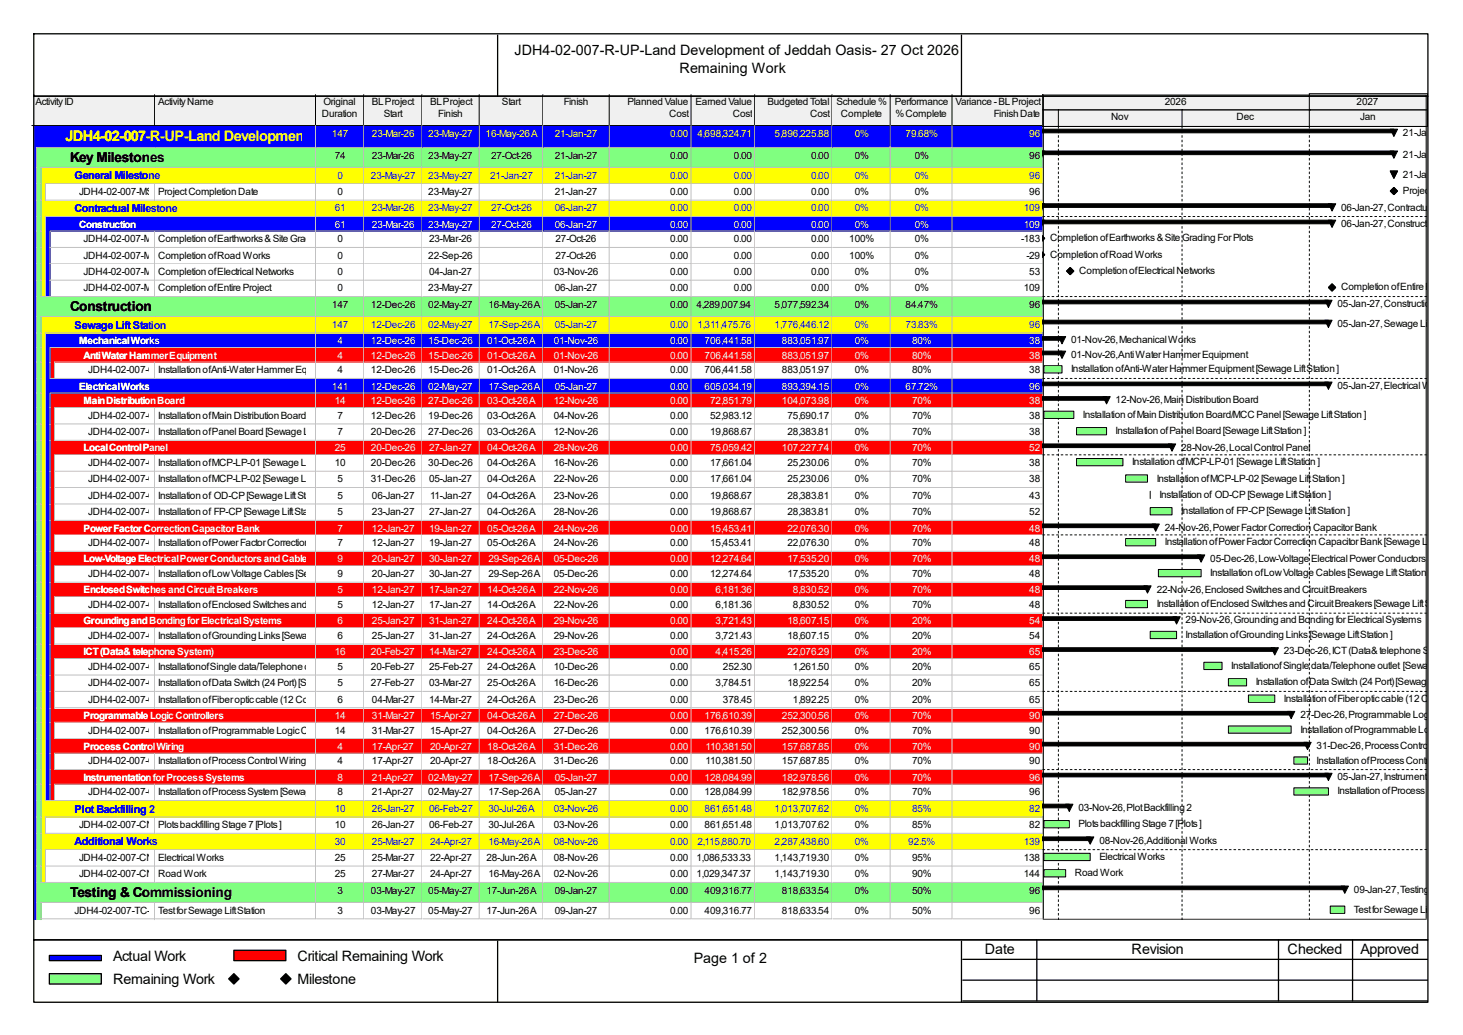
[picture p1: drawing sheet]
<svg xmlns="http://www.w3.org/2000/svg" width="297mm" height="210mm" viewBox="0 0 297 210" stroke-linecap="round" stroke-linejoin="round" font-family="sans-serif">
<defs><g id="words">
<text font-size="3" fill="#ff0" x="13.3" y="28.6">JDH4-02-007-R-UP-Land Development of Jeddah Oasis- 27 Oct 2026</text>
<g font-size="2.9">
<text x="104.4" y="11.1">JDH4-02-007-R-UP-Land Development of Jeddah Oasis- 27 Oct 2026</text>
<text x="138" y="14.8">Remaining Work</text>
<text x="22.9" y="194.9">Actual Work</text>
<text x="60.4" y="194.9">Critical Remaining Work</text>
<text x="140.8" y="195.5">Page 1 of 2</text>
<text x="199.9" y="193.6">Date</text>
<text x="229.7" y="193.6">Revision</text>
<text x="261.4" y="193.6">Checked</text>
<text x="276.2" y="193.6">Approved</text>
<text x="22.9" y="199.7">Remaining Work</text>
<text x="60.4" y="199.7">Milestone</text>
</g>
<g font-size="2.8">
<text x="14.2" y="32.9">Key Milestones</text>
<text x="14.2" y="63.1">Construction</text>
<text x="14.2" y="182">Testing &amp; Commissioning</text>
</g>
<g font-size="2.2" fill="#00f">
<text x="15.2" y="36.4">General Milestone</text>
<text x="15.2" y="43.1">Contractual Milestone</text>
<text x="15.2" y="66.7">Sewage Lift Station</text>
<text x="15.2" y="164.9">Plot Backfilling 2</text>
<text x="15.2" y="171.5">Additional Works</text>
</g>
<g font-size="2">
<text x="7.2" y="21.3">Activity ID</text>
<text x="32.1" y="21.3">Activity Name</text>
<text x="65.4" y="23.7">Duration</text>
<text x="65.7" y="21.3">Original</text>
<text x="75.5" y="21.3">BL Project</text>
<text x="77.9" y="23.7">Start</text>
<text x="87.3" y="21.3">BL Project</text>
<text x="89" y="23.7">Finish</text>
<text x="101.9" y="21.3">Start</text>
<text x="114.5" y="21.3">Finish</text>
<text x="127.4" y="21.3">Planned Value</text>
<text x="135.8" y="23.7">Cost</text>
<text x="141.2" y="21.3">Earned Value</text>
<text x="148.8" y="23.7">Cost</text>
<text x="155.8" y="21.3">Budgeted Total</text>
<text x="164.5" y="23.7">Cost</text>
<text x="169.8" y="21.3">Schedule %</text>
<text x="170.7" y="23.7">Complete</text>
<text x="181.7" y="21.3">Performance</text>
<text x="181.8" y="23.7">% Complete</text>
<text x="194" y="21.3">Variance - BL Project</text>
<text x="201.8" y="23.7">Finish Date</text>
<text x="236.5" y="21.3">2026</text>
<text x="275.4" y="21.3">2027</text>
<text x="225.6" y="24.4">Nov</text>
<text x="251" y="24.4">Dec</text>
<text x="276.1" y="24.4">Jan</text>
<text x="284.8" y="27.6">21-Jan-27, JDH</text>
<text x="67.9" y="32.2">74</text>
<text x="75.5" y="32.2">23-Mar-26</text>
<text x="87" y="32.2">23-May-27</text>
<text x="99.7" y="32.2">27-Oct-26</text>
<text x="112.6" y="32.2">21-Jan-27</text>
<text x="136.1" y="32.2">0.00</text>
<text x="149" y="32.2">0.00</text>
<text x="164.7" y="32.2">0.00</text>
<text x="173.5" y="32.2">0%</text>
<text x="185.7" y="32.2">0%</text>
<text x="209" y="32.2">96</text>
<text x="284.8" y="32">21-Jan-27, Key M</text>
<text x="16" y="39.6">JDH4-02-007-MS-1010</text>
<text x="32.1" y="39.6">Project Completion Date</text>
<text x="68.5" y="39.6">0</text>
<text x="87" y="39.6">23-May-27</text>
<text x="112.6" y="39.6">21-Jan-27</text>
<text x="136.1" y="39.6">0.00</text>
<text x="149" y="39.6">0.00</text>
<text x="164.7" y="39.6">0.00</text>
<text x="173.5" y="39.6">0%</text>
<text x="185.7" y="39.6">0%</text>
<text x="209" y="39.6">96</text>
<text x="284.8" y="36.1">21-Jan-27, Gene</text>
<text x="284.8" y="39.4">Project Complet</text>
<text x="272.3" y="42.7">06-Jan-27, Contractual Mileston</text>
<text x="272.3" y="46">06-Jan-27, Construction</text>
<text x="17" y="49.1">JDH4-02-007-MS-1050</text>
<text x="17" y="52.5">JDH4-02-007-MS-1070</text>
<text x="32.1" y="49.1">Completion of Earthworks &amp; Site Grading For Plots</text>
<text x="32.1" y="52.5">Completion of Road Works</text>
<text x="68.5" y="49.1">0</text>
<text x="68.5" y="52.5">0</text>
<text x="87" y="52.5">22-Sep-26</text>
<text x="87.1" y="49.1">23-Mar-26</text>
<text x="112.8" y="49.1">27-Oct-26</text>
<text x="112.8" y="52.5">27-Oct-26</text>
<text x="136.1" y="49.1">0.00</text>
<text x="136.1" y="52.5">0.00</text>
<text x="149" y="49.1">0.00</text>
<text x="149" y="52.5">0.00</text>
<text x="164.7" y="49.1">0.00</text>
<text x="164.7" y="52.5">0.00</text>
<text x="172.4" y="49.1">100%</text>
<text x="172.4" y="52.5">100%</text>
<text x="185.7" y="49.1">0%</text>
<text x="185.7" y="52.5">0%</text>
<text x="207.3" y="49.1">-183</text>
<text x="208.4" y="52.5">-29</text>
<text x="213.2" y="49">Completion of Earthworks &amp; Site Grading For Plots</text>
<text x="213.2" y="52.3">Completion of Road Works</text>
<text x="17" y="55.8">JDH4-02-007-MS-1100</text>
<text x="17" y="59.1">JDH4-02-007-MS-1110</text>
<text x="32.1" y="55.8">Completion of Electrical Networks</text>
<text x="32.1" y="59.1">Completion of Entire Project</text>
<text x="68.5" y="55.8">0</text>
<text x="68.5" y="59.1">0</text>
<text x="87" y="59.1">23-May-27</text>
<text x="87.1" y="55.8">04-Jan-27</text>
<text x="112.4" y="55.8">03-Nov-26</text>
<text x="112.6" y="59.1">06-Jan-27</text>
<text x="136.1" y="55.8">0.00</text>
<text x="136.1" y="59.1">0.00</text>
<text x="149" y="55.8">0.00</text>
<text x="149" y="59.1">0.00</text>
<text x="164.7" y="55.8">0.00</text>
<text x="164.7" y="59.1">0.00</text>
<text x="173.5" y="55.8">0%</text>
<text x="173.5" y="59.1">0%</text>
<text x="185.7" y="55.8">0%</text>
<text x="185.7" y="59.1">0%</text>
<text x="207.9" y="59.1">109</text>
<text x="209" y="55.8">53</text>
<text x="219.1" y="55.6">Completion of Electrical Networks</text>
<text x="272.3" y="58.9">Completion of Entire Project</text>
<text x="67.4" y="62.4">147</text>
<text x="75.3" y="62.4">12-Dec-26</text>
<text x="87" y="62.4">02-May-27</text>
<text x="99.1" y="62.4">16-May-26 A</text>
<text x="112.6" y="62.4">05-Jan-27</text>
<text x="136.1" y="62.4">0.00</text>
<text x="141.4" y="62.4">4,289,007.94</text>
<text x="157.3" y="62.4">5,077,592.34</text>
<text x="173.5" y="62.4">0%</text>
<text x="183.9" y="62.4">84.47%</text>
<text x="209" y="62.4">96</text>
<text x="271.5" y="62.3">05-Jan-27, Construction</text>
<text x="217.5" y="69.6">01-Nov-26, Mechanical Works</text>
<text x="271.5" y="66.3">05-Jan-27, Sewage Lift Station</text>
<text x="17.9" y="75.7">JDH4-02-007-CN-1230</text>
<text x="32.1" y="75.7">Installation of Anti-Water Hammer Equipment [Sewage Lift Station ] 15-Dec-26</text>
<text x="68.5" y="75.7">4</text>
<text x="75.3" y="75.7">12-Dec-26</text>
<text x="98.9" y="75.7">01-Oct-26 A</text>
<text x="112.4" y="75.7">01-Nov-26</text>
<text x="136.1" y="75.7">0.00</text>
<text x="143" y="75.7">706,441.58</text>
<text x="158.7" y="75.7">883,051.97</text>
<text x="173.5" y="75.7">0%</text>
<text x="185.2" y="75.7">80%</text>
<text x="209" y="75.7">38</text>
<text x="217.5" y="72.6">01-Nov-26, Anti Water Hammer Equipment</text>
<text x="217.5" y="75.6">Installation of Anti-Water Hammer Equipment [Sewage Lift Station ]</text>
<text x="226.5" y="81.8">12-Nov-26, Main Distribution Board</text>
<text x="271.5" y="78.9">05-Jan-27, Electrical Works</text>
<text x="17.9" y="85">JDH4-02-007-CN-1310</text>
<text x="17.9" y="88.3">JDH4-02-007-CN-1320</text>
<text x="32.1" y="85">Installation of Main Distribution Board/MCC Panel [Sewage Lift Station ]</text>
<text x="32.1" y="88.3">Installation of Panel Board [Sewage Lift Station ]</text>
<text x="68.5" y="85">7</text>
<text x="68.5" y="88.3">7</text>
<text x="75.3" y="85">12-Dec-26</text>
<text x="75.3" y="88.3">20-Dec-26</text>
<text x="87" y="85">19-Dec-26</text>
<text x="87" y="88.3">27-Dec-26</text>
<text x="98.9" y="85">03-Oct-26 A</text>
<text x="98.9" y="88.3">03-Oct-26 A</text>
<text x="112.4" y="85">04-Nov-26</text>
<text x="112.4" y="88.3">12-Nov-26</text>
<text x="136.1" y="85">0.00</text>
<text x="136.1" y="88.3">0.00</text>
<text x="144.2" y="85">52,983.12</text>
<text x="144.2" y="88.3">19,868.67</text>
<text x="159.9" y="85">75,690.17</text>
<text x="159.9" y="88.3">28,383.81</text>
<text x="173.5" y="85">0%</text>
<text x="173.5" y="88.3">0%</text>
<text x="185.2" y="85">70%</text>
<text x="185.2" y="88.3">70%</text>
<text x="209" y="85">38</text>
<text x="209" y="88.3">38</text>
<text x="219.8" y="84.8">Installation of Main Distribution Board/MCC Panel [Sewage Lift Station ]</text>
<text x="226.5" y="88.1">Installation of Panel Board [Sewage Lift Station ]</text>
<text x="17.9" y="94.6">JDH4-02-007-CN-1330</text>
<text x="32.1" y="94.6">Installation of MCP-LP-01 [Sewage Lift Station ]</text>
<text x="67.9" y="94.6">10</text>
<text x="75.3" y="94.6">20-Dec-26</text>
<text x="87" y="94.6">30-Dec-26</text>
<text x="98.9" y="94.6">04-Oct-26 A</text>
<text x="112.4" y="94.6">16-Nov-26</text>
<text x="136.1" y="94.6">0.00</text>
<text x="144.2" y="94.6">17,661.04</text>
<text x="159.9" y="94.6">25,230.06</text>
<text x="173.5" y="94.6">0%</text>
<text x="185.2" y="94.6">70%</text>
<text x="209" y="94.6">38</text>
<text x="229.8" y="94.4">Installation of MCP-LP-01 [Sewage Lift Station ]</text>
<text x="239.8" y="91.4">28-Nov-26, Local Control Panel</text>
<text x="17.9" y="97.9">JDH4-02-007-CN-1350</text>
<text x="17.9" y="101.2">JDH4-02-007-CN-1360</text>
<text x="32.1" y="97.9">Installation of MCP-LP-02 [Sewage Lift Station ]</text>
<text x="32.1" y="101.2">Installation of OD-CP [Sewage Lift Station ]</text>
<text x="68.5" y="97.9">5</text>
<text x="68.5" y="101.2">5</text>
<text x="75.3" y="97.9">31-Dec-26</text>
<text x="75.5" y="101.2">06-Jan-27</text>
<text x="87.1" y="97.9">05-Jan-27</text>
<text x="87.3" y="101.2">11-Jan-27</text>
<text x="98.9" y="97.9">04-Oct-26 A</text>
<text x="98.9" y="101.2">04-Oct-26 A</text>
<text x="112.4" y="97.9">22-Nov-26</text>
<text x="112.4" y="101.2">23-Nov-26</text>
<text x="136.1" y="97.9">0.00</text>
<text x="136.1" y="101.2">0.00</text>
<text x="144.2" y="97.9">17,661.04</text>
<text x="144.2" y="101.2">19,868.67</text>
<text x="159.9" y="97.9">25,230.06</text>
<text x="159.9" y="101.2">28,383.81</text>
<text x="173.5" y="97.9">0%</text>
<text x="173.5" y="101.2">0%</text>
<text x="185.2" y="97.9">70%</text>
<text x="185.2" y="101.2">70%</text>
<text x="209" y="97.9">38</text>
<text x="209" y="101.2">43</text>
<text x="234.8" y="97.7">Installation of MCP-LP-02 [Sewage Lift Station ]</text>
<text x="235.4" y="101">Installation of OD-CP [Sewage Lift Station ]</text>
<text x="17.9" y="104.5">JDH4-02-007-CN-1370</text>
<text x="32.1" y="104.5">Installation of FP-CP [Sewage Lift Station ]</text>
<text x="68.5" y="104.5">5</text>
<text x="75.5" y="104.5">23-Jan-27</text>
<text x="87.1" y="104.5">27-Jan-27</text>
<text x="98.9" y="104.5">04-Oct-26 A</text>
<text x="112.4" y="104.5">28-Nov-26</text>
<text x="136.1" y="104.5">0.00</text>
<text x="144.2" y="104.5">19,868.67</text>
<text x="159.9" y="104.5">28,383.81</text>
<text x="173.5" y="104.5">0%</text>
<text x="185.2" y="104.5">70%</text>
<text x="209" y="104.5">52</text>
<text x="236.5" y="107.7">24-Nov-26, Power Factor Correction Capacitor Bank</text>
<text x="239.8" y="104.4">Installation of FP-CP [Sewage Lift Station ]</text>
<text x="17.9" y="110.8">JDH4-02-007-CN-1390</text>
<text x="32.1" y="110.8">Installation of Power Factor Correction Capacitor Bank [Sewage Lift Station ]</text>
<text x="68.5" y="110.8">7</text>
<text x="75.5" y="110.8">12-Jan-27</text>
<text x="87.1" y="110.8">19-Jan-27</text>
<text x="98.9" y="110.8">05-Oct-26 A</text>
<text x="112.4" y="110.8">24-Nov-26</text>
<text x="136.1" y="110.8">0.00</text>
<text x="144.2" y="110.8">15,453.41</text>
<text x="159.9" y="110.8">22,076.30</text>
<text x="173.5" y="110.8">0%</text>
<text x="185.2" y="110.8">70%</text>
<text x="209" y="110.8">48</text>
<text x="236.5" y="110.6">Installation of Power Factor Correction Capacitor Bank [Sewage Lift Station ]</text>
<text x="245.7" y="114">05-Dec-26, Low-Voltage Electrical Power Conductors and Cable</text>
<text x="17.9" y="117.1">JDH4-02-007-CN-1410</text>
<text x="32.1" y="117.1">Installation of Low Voltage Cables [Sewage Lift Station ]</text>
<text x="68.5" y="117.1">9</text>
<text x="75.5" y="117.1">20-Jan-27</text>
<text x="87.1" y="117.1">30-Jan-27</text>
<text x="99.1" y="117.1">29-Sep-26 A</text>
<text x="112.4" y="117.1">05-Dec-26</text>
<text x="136.1" y="117.1">0.00</text>
<text x="144.2" y="117.1">12,274.64</text>
<text x="159.9" y="117.1">17,535.20</text>
<text x="173.5" y="117.1">0%</text>
<text x="185.2" y="117.1">70%</text>
<text x="209" y="117.1">48</text>
<text x="245.7" y="116.9">Installation of Low Voltage Cables [Sewage Lift Station ]</text>
<text x="17.9" y="123.4">JDH4-02-007-CN-1440</text>
<text x="32.1" y="123.4">Installation of Enclosed Switches and Circuit Breakers [Sewage Lift Station ]</text>
<text x="68.5" y="123.4">5</text>
<text x="75.5" y="123.4">12-Jan-27</text>
<text x="87.1" y="123.4">17-Jan-27</text>
<text x="98.9" y="123.4">14-Oct-26 A</text>
<text x="112.4" y="123.4">22-Nov-26</text>
<text x="136.1" y="123.4">0.00</text>
<text x="145.3" y="123.4">6,181.36</text>
<text x="161" y="123.4">8,830.52</text>
<text x="173.5" y="123.4">0%</text>
<text x="185.2" y="123.4">70%</text>
<text x="209" y="123.4">48</text>
<text x="234.8" y="120.2">22-Nov-26, Enclosed Switches and Circuit Breakers</text>
<text x="234.8" y="123.2">Installation of Enclosed Switches and Circuit Breakers [Sewage Lift Station ]</text>
<text x="17.9" y="129.6">JDH4-02-007-CN-1460</text>
<text x="32.1" y="129.6">Installation of Grounding Links [Sewage Lift Station ]</text>
<text x="68.5" y="129.6">6</text>
<text x="75.5" y="129.6">25-Jan-27</text>
<text x="87.1" y="129.6">31-Jan-27</text>
<text x="98.9" y="129.6">24-Oct-26 A</text>
<text x="112.4" y="129.6">29-Nov-26</text>
<text x="136.1" y="129.6">0.00</text>
<text x="145.3" y="129.6">3,721.43</text>
<text x="159.9" y="129.6">18,607.15</text>
<text x="173.5" y="129.6">0%</text>
<text x="185.2" y="129.6">20%</text>
<text x="209" y="129.6">54</text>
<text x="240.7" y="126.5">29-Nov-26, Grounding and Bonding for Electrical Systems</text>
<text x="240.7" y="129.5">Installation of Grounding Links [Sewage Lift Station ]</text>
<text x="17.9" y="135.9">JDH4-02-007-CN-1500</text>
<text x="32.1" y="135.9">Installationof Single data/Telephone outlet [Sewage Lift Station ]</text>
<text x="68.5" y="135.9">5</text>
<text x="75.3" y="135.9">20-Feb-27</text>
<text x="87.1" y="135.9">25-Feb-27</text>
<text x="98.9" y="135.9">24-Oct-26 A</text>
<text x="112.4" y="135.9">10-Dec-26</text>
<text x="136.1" y="135.9">0.00</text>
<text x="146.8" y="135.9">252.30</text>
<text x="161" y="135.9">1,261.50</text>
<text x="173.5" y="135.9">0%</text>
<text x="185.2" y="135.9">20%</text>
<text x="209" y="135.9">65</text>
<text x="249.9" y="135.7">Installationof Single data/Telephone outlet [Sewage Lift Stat</text>
<text x="260.6" y="132.8">23-Dec-26, ICT (Data&amp; telephone System)</text>
<text x="17.9" y="139.2">JDH4-02-007-CN-1510</text>
<text x="17.9" y="142.6">JDH4-02-007-CN-1520</text>
<text x="32.1" y="139.2">Installation of Data Switch (24 Port) [Sewage Lift Station ]</text>
<text x="32.1" y="142.6">Installation of Fiber optic cable (12 Core single mode). [Sewage Lift Station ]</text>
<text x="68.5" y="139.2">5</text>
<text x="68.5" y="142.6">6</text>
<text x="75.3" y="139.2">27-Feb-27</text>
<text x="75.5" y="142.6">04-Mar-27</text>
<text x="87.1" y="139.2">03-Mar-27</text>
<text x="87.1" y="142.6">14-Mar-27</text>
<text x="98.9" y="139.2">25-Oct-26 A</text>
<text x="98.9" y="142.6">24-Oct-26 A</text>
<text x="112.4" y="139.2">16-Dec-26</text>
<text x="112.4" y="142.6">23-Dec-26</text>
<text x="136.1" y="139.2">0.00</text>
<text x="136.1" y="142.6">0.00</text>
<text x="145.3" y="139.2">3,784.51</text>
<text x="146.8" y="142.6">378.45</text>
<text x="159.9" y="139.2">18,922.54</text>
<text x="161" y="142.6">1,892.25</text>
<text x="173.5" y="139.2">0%</text>
<text x="173.5" y="142.6">0%</text>
<text x="185.2" y="139.2">20%</text>
<text x="185.2" y="142.6">20%</text>
<text x="209" y="139.2">65</text>
<text x="209" y="142.6">65</text>
<text x="254.9" y="139.1">Installation of Data Switch (24 Port) [Sewage Lift Statio</text>
<text x="260.6" y="142.4">Installation of Fiber optic cable (12 Core single</text>
<text x="17.9" y="148.8">JDH4-02-007-CN-1570</text>
<text x="32.1" y="148.8">Installation of Programmable Logic Controller [Sewage Lift Station ] 15-Apr-27</text>
<text x="67.9" y="148.8">14</text>
<text x="75.5" y="148.8">31-Mar-27</text>
<text x="98.9" y="148.8">04-Oct-26 A</text>
<text x="112.4" y="148.8">27-Dec-26</text>
<text x="136.1" y="148.8">0.00</text>
<text x="143" y="148.8">176,610.39</text>
<text x="158.7" y="148.8">252,300.56</text>
<text x="173.5" y="148.8">0%</text>
<text x="185.2" y="148.8">70%</text>
<text x="209" y="148.8">90</text>
<text x="264" y="145.7">27-Dec-26, Programmable Logic Controll</text>
<text x="264" y="148.7">Installation of Programmable Logic Contro</text>
<text x="17.9" y="155.1">JDH4-02-007-CN-1580</text>
<text x="32.1" y="155.1">Installation of Process Control Wiring [Sewage Lift Station ]</text>
<text x="68.5" y="155.1">4</text>
<text x="75.5" y="155.1">17-Apr-27</text>
<text x="87.3" y="155.1">20-Apr-27</text>
<text x="98.9" y="155.1">18-Oct-26 A</text>
<text x="112.4" y="155.1">31-Dec-26</text>
<text x="136.1" y="155.1">0.00</text>
<text x="143.3" y="155.1">110,381.50</text>
<text x="158.7" y="155.1">157,687.85</text>
<text x="173.5" y="155.1">0%</text>
<text x="185.2" y="155.1">70%</text>
<text x="209" y="155.1">90</text>
<text x="267.3" y="152">31-Dec-26, Process Control Wiring</text>
<text x="267.3" y="154.9">Installation of Process Control Wiring [</text>
<text x="17.9" y="161.4">JDH4-02-007-CN-1600</text>
<text x="32.1" y="161.4">Installation of Process System [Sewage Lift Station ]</text>
<text x="68.5" y="161.4">8</text>
<text x="75.5" y="161.4">21-Apr-27</text>
<text x="87" y="161.4">02-May-27</text>
<text x="99.1" y="161.4">17-Sep-26 A</text>
<text x="112.6" y="161.4">05-Jan-27</text>
<text x="136.1" y="161.4">0.00</text>
<text x="143" y="161.4">128,084.99</text>
<text x="158.7" y="161.4">182,978.56</text>
<text x="173.5" y="161.4">0%</text>
<text x="185.2" y="161.4">70%</text>
<text x="209" y="161.4">96</text>
<text x="271.5" y="158.2">05-Jan-27, Instrumentation for Pr</text>
<text x="271.5" y="161.2">Installation of Process System [Se</text>
<text x="218.9" y="164.5">03-Nov-26, Plot Backfilling 2</text>
<text x="218.9" y="167.9">Plots backfilling Stage 7 [Plots ]</text>
<text x="16" y="168">JDH4-02-007-CN-1880</text>
<text x="32.1" y="168">Plots backfilling Stage 7 [Plots ]</text>
<text x="67.9" y="168">10</text>
<text x="75.5" y="168">26-Jan-27</text>
<text x="87.1" y="168">06-Feb-27</text>
<text x="99.1" y="168">30-Jul-26 A</text>
<text x="112.4" y="168">03-Nov-26</text>
<text x="136.1" y="168">0.00</text>
<text x="143" y="168">861,651.48</text>
<text x="157.3" y="168">1,013,707.62</text>
<text x="173.5" y="168">0%</text>
<text x="185.2" y="168">85%</text>
<text x="209" y="168">82</text>
<text x="223.2" y="171.2">08-Nov-26, Additional Works</text>
<text x="16" y="174.7">JDH4-02-007-CN-5950</text>
<text x="16" y="178">JDH4-02-007-CN-5960</text>
<text x="32.1" y="174.7">Electrical Works</text>
<text x="32.1" y="178">Road Work</text>
<text x="67.9" y="174.7">25</text>
<text x="67.9" y="178">25</text>
<text x="75.5" y="174.7">25-Mar-27</text>
<text x="75.5" y="178">27-Mar-27</text>
<text x="87.3" y="174.7">22-Apr-27</text>
<text x="87.3" y="178">24-Apr-27</text>
<text x="98.8" y="174.7">28-Jun-26 A</text>
<text x="99.1" y="178">16-May-26 A</text>
<text x="112.4" y="174.7">08-Nov-26</text>
<text x="112.4" y="178">02-Nov-26</text>
<text x="136.1" y="174.7">0.00</text>
<text x="136.1" y="178">0.00</text>
<text x="141.4" y="174.7">1,086,533.33</text>
<text x="141.4" y="178">1,029,347.37</text>
<text x="157.3" y="174.7">1,143,719.30</text>
<text x="157.3" y="178">1,143,719.30</text>
<text x="173.5" y="174.7">0%</text>
<text x="173.5" y="178">0%</text>
<text x="185.2" y="174.7">95%</text>
<text x="185.2" y="178">90%</text>
<text x="207.9" y="174.7">138</text>
<text x="207.9" y="178">144</text>
<text x="218.2" y="177.8">Road Work</text>
<text x="223.2" y="174.5">Electrical Works</text>
<text x="15.2" y="185.4">JDH4-02-007-TC-1050</text>
<text x="32.1" y="185.4">Test for Sewage Lift Station</text>
<text x="68.5" y="181.3">3</text>
<text x="68.5" y="185.4">3</text>
<text x="75.3" y="181.3">03-May-27</text>
<text x="75.3" y="185.4">03-May-27</text>
<text x="87" y="181.3">05-May-27</text>
<text x="87" y="185.4">05-May-27</text>
<text x="98.8" y="181.3">17-Jun-26 A</text>
<text x="98.8" y="185.4">17-Jun-26 A</text>
<text x="112.6" y="181.3">09-Jan-27</text>
<text x="112.6" y="185.4">09-Jan-27</text>
<text x="136.1" y="181.3">0.00</text>
<text x="136.1" y="185.4">0.00</text>
<text x="143" y="181.3">409,316.77</text>
<text x="143" y="185.4">409,316.77</text>
<text x="158.7" y="181.3">818,633.54</text>
<text x="158.7" y="185.4">818,633.54</text>
<text x="173.5" y="181.3">0%</text>
<text x="173.5" y="185.4">0%</text>
<text x="185.2" y="181.3">50%</text>
<text x="185.2" y="185.4">50%</text>
<text x="209" y="181.3">96</text>
<text x="209" y="185.4">96</text>
<text x="274.9" y="181.1">09-Jan-27, Testing &amp; Comm</text>
<text x="274.9" y="185.2">Test for Sewage Lift Station</text>
</g>
<g font-size="2" fill="#ff0">
<text x="67.4" y="27.7">147</text>
<text x="75.5" y="27.7">23-Mar-26</text>
<text x="87" y="27.7">23-May-27</text>
<text x="98.6" y="27.7">16-May-26 A</text>
<text x="112.6" y="27.7">21-Jan-27</text>
<text x="136.1" y="27.7">0.00</text>
<text x="141.6" y="27.7">4,698,324.71</text>
<text x="157.3" y="27.7">5,896,225.88</text>
<text x="173.5" y="27.7">0%</text>
<text x="183.9" y="27.7">79.68%</text>
<text x="209" y="27.7">96</text>
</g>
<g font-size="2" fill="#00f">
<text x="68.5" y="36.2">0</text>
<text x="75.3" y="36.2">23-May-27</text>
<text x="87" y="36.2">23-May-27</text>
<text x="99.5" y="36.2">21-Jan-27</text>
<text x="112.6" y="36.2">21-Jan-27</text>
<text x="136.1" y="36.2">0.00</text>
<text x="149" y="36.2">0.00</text>
<text x="164.7" y="36.2">0.00</text>
<text x="173.5" y="36.2">0%</text>
<text x="185.7" y="36.2">0%</text>
<text x="209" y="36.2">96</text>
<text x="67.9" y="42.9">61</text>
<text x="75.5" y="42.9">23-Mar-26</text>
<text x="87" y="42.9">23-May-27</text>
<text x="99.7" y="42.9">27-Oct-26</text>
<text x="112.6" y="42.9">06-Jan-27</text>
<text x="136.1" y="42.9">0.00</text>
<text x="149" y="42.9">0.00</text>
<text x="164.7" y="42.9">0.00</text>
<text x="173.5" y="42.9">0%</text>
<text x="185.7" y="42.9">0%</text>
<text x="207.9" y="42.9">109</text>
<text x="67.4" y="66.5">147</text>
<text x="75.3" y="66.5">12-Dec-26</text>
<text x="87" y="66.5">02-May-27</text>
<text x="99.1" y="66.5">17-Sep-26 A</text>
<text x="112.6" y="66.5">05-Jan-27</text>
<text x="136.1" y="66.5">0.00</text>
<text x="141.6" y="66.5">1,311,475.76</text>
<text x="157.3" y="66.5">1,776,446.12</text>
<text x="173.5" y="66.5">0%</text>
<text x="183.9" y="66.5">73.83%</text>
<text x="209" y="66.5">96</text>
<text x="67.9" y="164.7">10</text>
<text x="75.5" y="164.7">26-Jan-27</text>
<text x="87.1" y="164.7">06-Feb-27</text>
<text x="99.1" y="164.7">30-Jul-26 A</text>
<text x="112.4" y="164.7">03-Nov-26</text>
<text x="136.1" y="164.7">0.00</text>
<text x="143" y="164.7">861,651.48</text>
<text x="157.3" y="164.7">1,013,707.62</text>
<text x="173.5" y="164.7">0%</text>
<text x="185.2" y="164.7">85%</text>
<text x="209" y="164.7">82</text>
<text x="67.9" y="171.4">30</text>
<text x="75.5" y="171.4">25-Mar-27</text>
<text x="87.3" y="171.4">24-Apr-27</text>
<text x="99.1" y="171.4">16-May-26 A</text>
<text x="112.4" y="171.4">08-Nov-26</text>
<text x="136.1" y="171.4">0.00</text>
<text x="141.6" y="171.4">2,115,880.70</text>
<text x="157.3" y="171.4">2,287,438.60</text>
<text x="173.5" y="171.4">0%</text>
<text x="184.4" y="171.4">92.5%</text>
<text x="207.9" y="171.4">139</text>
</g>
<g font-size="2" fill="#fff">
<text x="16" y="46.2">Construction</text>
<text x="67.9" y="46.2">61</text>
<text x="75.5" y="46.2">23-Mar-26</text>
<text x="87" y="46.2">23-May-27</text>
<text x="99.7" y="46.2">27-Oct-26</text>
<text x="112.6" y="46.2">06-Jan-27</text>
<text x="136.1" y="46.2">0.00</text>
<text x="149" y="46.2">0.00</text>
<text x="164.7" y="46.2">0.00</text>
<text x="173.5" y="46.2">0%</text>
<text x="185.7" y="46.2">0%</text>
<text x="207.9" y="46.2">109</text>
<text x="16" y="69.8">Mechanical Works</text>
<text x="68.5" y="69.8">4</text>
<text x="75.3" y="69.8">12-Dec-26</text>
<text x="87" y="69.8">15-Dec-26</text>
<text x="98.9" y="69.8">01-Oct-26 A</text>
<text x="112.4" y="69.8">01-Nov-26</text>
<text x="136.1" y="69.8">0.00</text>
<text x="143" y="69.8">706,441.58</text>
<text x="158.7" y="69.8">883,051.97</text>
<text x="173.5" y="69.8">0%</text>
<text x="185.2" y="69.8">80%</text>
<text x="209" y="69.8">38</text>
<text x="17" y="72.8">Anti Water Hammer Equipment</text>
<text x="68.5" y="72.8">4</text>
<text x="75.3" y="72.8">12-Dec-26</text>
<text x="87" y="72.8">15-Dec-26</text>
<text x="98.9" y="72.8">01-Oct-26 A</text>
<text x="112.4" y="72.8">01-Nov-26</text>
<text x="136.1" y="72.8">0.00</text>
<text x="143" y="72.8">706,441.58</text>
<text x="158.7" y="72.8">883,051.97</text>
<text x="173.5" y="72.8">0%</text>
<text x="185.2" y="72.8">80%</text>
<text x="209" y="72.8">38</text>
<text x="16" y="79.1">Electrical Works</text>
<text x="17" y="82">Main Distribution Board</text>
<text x="67.4" y="79.1">141</text>
<text x="67.9" y="82">14</text>
<text x="75.3" y="79.1">12-Dec-26</text>
<text x="75.3" y="82">12-Dec-26</text>
<text x="87" y="79.1">02-May-27</text>
<text x="87" y="82">27-Dec-26</text>
<text x="98.9" y="82">03-Oct-26 A</text>
<text x="99.1" y="79.1">17-Sep-26 A</text>
<text x="112.4" y="82">12-Nov-26</text>
<text x="112.6" y="79.1">05-Jan-27</text>
<text x="136.1" y="79.1">0.00</text>
<text x="136.1" y="82">0.00</text>
<text x="143" y="79.1">605,034.19</text>
<text x="144.2" y="82">72,851.79</text>
<text x="158.7" y="79.1">893,394.15</text>
<text x="158.7" y="82">104,073.98</text>
<text x="173.5" y="79.1">0%</text>
<text x="173.5" y="82">0%</text>
<text x="183.9" y="79.1">67.72%</text>
<text x="185.2" y="82">70%</text>
<text x="209" y="79.1">96</text>
<text x="209" y="82">38</text>
<text x="17" y="91.6">Local Control Panel</text>
<text x="67.9" y="91.6">25</text>
<text x="75.3" y="91.6">20-Dec-26</text>
<text x="87.1" y="91.6">27-Jan-27</text>
<text x="98.9" y="91.6">04-Oct-26 A</text>
<text x="112.4" y="91.6">28-Nov-26</text>
<text x="136.1" y="91.6">0.00</text>
<text x="144.2" y="91.6">75,059.42</text>
<text x="158.7" y="91.6">107,227.74</text>
<text x="173.5" y="91.6">0%</text>
<text x="185.2" y="91.6">70%</text>
<text x="209" y="91.6">52</text>
<text x="17" y="107.9">Power Factor Correction Capacitor Bank</text>
<text x="68.5" y="107.9">7</text>
<text x="75.5" y="107.9">12-Jan-27</text>
<text x="87.1" y="107.9">19-Jan-27</text>
<text x="98.9" y="107.9">05-Oct-26 A</text>
<text x="112.4" y="107.9">24-Nov-26</text>
<text x="136.1" y="107.9">0.00</text>
<text x="144.2" y="107.9">15,453.41</text>
<text x="159.9" y="107.9">22,076.30</text>
<text x="173.5" y="107.9">0%</text>
<text x="185.2" y="107.9">70%</text>
<text x="209" y="107.9">48</text>
<text x="17" y="114.1">Low-Voltage Electrical Power Conductors and Cables</text>
<text x="68.5" y="114.1">9</text>
<text x="75.5" y="114.1">20-Jan-27</text>
<text x="87.1" y="114.1">30-Jan-27</text>
<text x="99.1" y="114.1">29-Sep-26 A</text>
<text x="112.4" y="114.1">05-Dec-26</text>
<text x="136.1" y="114.1">0.00</text>
<text x="144.2" y="114.1">12,274.64</text>
<text x="159.9" y="114.1">17,535.20</text>
<text x="173.5" y="114.1">0%</text>
<text x="185.2" y="114.1">70%</text>
<text x="209" y="114.1">48</text>
<text x="17" y="120.4">Enclosed Switches and Circuit Breakers</text>
<text x="68.5" y="120.4">5</text>
<text x="75.5" y="120.4">12-Jan-27</text>
<text x="87.1" y="120.4">17-Jan-27</text>
<text x="98.9" y="120.4">14-Oct-26 A</text>
<text x="112.4" y="120.4">22-Nov-26</text>
<text x="136.1" y="120.4">0.00</text>
<text x="145.3" y="120.4">6,181.36</text>
<text x="161" y="120.4">8,830.52</text>
<text x="173.5" y="120.4">0%</text>
<text x="185.2" y="120.4">70%</text>
<text x="209" y="120.4">48</text>
<text x="17" y="126.7">Grounding and Bonding for Electrical Systems</text>
<text x="68.5" y="126.7">6</text>
<text x="75.5" y="126.7">25-Jan-27</text>
<text x="87.1" y="126.7">31-Jan-27</text>
<text x="98.9" y="126.7">24-Oct-26 A</text>
<text x="112.4" y="126.7">29-Nov-26</text>
<text x="136.1" y="126.7">0.00</text>
<text x="145.3" y="126.7">3,721.43</text>
<text x="159.9" y="126.7">18,607.15</text>
<text x="173.5" y="126.7">0%</text>
<text x="185.2" y="126.7">20%</text>
<text x="209" y="126.7">54</text>
<text x="17" y="133">ICT (Data&amp; telephone System)</text>
<text x="67.9" y="133">16</text>
<text x="75.3" y="133">20-Feb-27</text>
<text x="87.1" y="133">14-Mar-27</text>
<text x="98.9" y="133">24-Oct-26 A</text>
<text x="112.4" y="133">23-Dec-26</text>
<text x="136.1" y="133">0.00</text>
<text x="145.3" y="133">4,415.26</text>
<text x="159.9" y="133">22,076.29</text>
<text x="173.5" y="133">0%</text>
<text x="185.2" y="133">20%</text>
<text x="209" y="133">65</text>
<text x="17" y="145.9">Programmable Logic Controllers</text>
<text x="67.9" y="145.9">14</text>
<text x="75.5" y="145.9">31-Mar-27</text>
<text x="87.3" y="145.9">15-Apr-27</text>
<text x="98.9" y="145.9">04-Oct-26 A</text>
<text x="112.4" y="145.9">27-Dec-26</text>
<text x="136.1" y="145.9">0.00</text>
<text x="143" y="145.9">176,610.39</text>
<text x="158.7" y="145.9">252,300.56</text>
<text x="173.5" y="145.9">0%</text>
<text x="185.2" y="145.9">70%</text>
<text x="209" y="145.9">90</text>
<text x="17" y="152.1">Process Control Wiring</text>
<text x="68.5" y="152.1">4</text>
<text x="75.5" y="152.1">17-Apr-27</text>
<text x="87.3" y="152.1">20-Apr-27</text>
<text x="98.9" y="152.1">18-Oct-26 A</text>
<text x="112.4" y="152.1">31-Dec-26</text>
<text x="136.1" y="152.1">0.00</text>
<text x="143.3" y="152.1">110,381.50</text>
<text x="158.7" y="152.1">157,687.85</text>
<text x="173.5" y="152.1">0%</text>
<text x="185.2" y="152.1">70%</text>
<text x="209" y="152.1">90</text>
<text x="17" y="158.5">Instrumentation for Process Systems</text>
<text x="68.5" y="158.5">8</text>
<text x="75.5" y="158.5">21-Apr-27</text>
<text x="87" y="158.5">02-May-27</text>
<text x="99.1" y="158.5">17-Sep-26 A</text>
<text x="112.6" y="158.5">05-Jan-27</text>
<text x="136.1" y="158.5">0.00</text>
<text x="143" y="158.5">128,084.99</text>
<text x="158.7" y="158.5">182,978.56</text>
<text x="173.5" y="158.5">0%</text>
<text x="185.2" y="158.5">70%</text>
<text x="209" y="158.5">96</text>
</g>
</g></defs>
<path d="M6.6 19.2h25v6.5h-25z" fill="#f0f0f0"/>
<path d="M31.4 19.2v6.3h-24.9" fill="none" stroke="#000" stroke-width=".2"/>
<path d="M31.6 19.2h32.6v6.5h-32.6z" fill="#f0f0f0"/>
<path d="M64.1 19.2v6.3h-32.7" fill="none" stroke="#000" stroke-width=".2"/>
<path d="M64.2 19.2h9.8v6.5h-9.8z" fill="#f0f0f0"/>
<path d="M73.8 19.2v6.3h-9.7" fill="none" stroke="#000" stroke-width=".2"/>
<path d="M74 19.2h11.9v6.5h-11.9z" fill="#f0f0f0"/>
<path d="M85.7 19.2v6.3h-11.9" fill="none" stroke="#000" stroke-width=".2"/>
<path d="M85.9 19.2h11.6v6.5h-11.6z" fill="#f0f0f0"/>
<path d="M97.3 19.2v6.3h-11.6" fill="none" stroke="#000" stroke-width=".2"/>
<path d="M97.5 19.2h12.9v6.5h-12.9z" fill="#f0f0f0"/>
<path d="M110.2 19.2v6.3h-12.9" fill="none" stroke="#000" stroke-width=".2"/>
<path d="M110.4 19.2h13.5v6.5h-13.5z" fill="#f0f0f0"/>
<path d="M123.7 19.2v6.3h-13.5" fill="none" stroke="#000" stroke-width=".2"/>
<path d="M123.9 19.2h16.6v6.5h-16.6z" fill="#f0f0f0"/>
<path d="M140.3 19.2v6.3h-16.6" fill="none" stroke="#000" stroke-width=".2"/>
<path d="M140.5 19.2h12.9v6.5h-12.9z" fill="#f0f0f0"/>
<path d="M153.2 19.2v6.3h-12.9" fill="none" stroke="#000" stroke-width=".2"/>
<path d="M153.4 19.2h15.7v6.5h-15.7z" fill="#f0f0f0"/>
<path d="M168.9 19.2v6.3h-15.7" fill="none" stroke="#000" stroke-width=".2"/>
<path d="M169.1 19.2h11.8v6.5h-11.8z" fill="#f0f0f0"/>
<path d="M180.7 19.2v6.3h-11.8" fill="none" stroke="#000" stroke-width=".2"/>
<path d="M180.9 19.2h12.6v6.5h-12.6z" fill="#f0f0f0"/>
<path d="M193.3 19.2v6.3h-12.6" fill="none" stroke="#000" stroke-width=".2"/>
<path d="M193.5 19.2h18.4v6.5h-18.4z" fill="#f0f0f0"/>
<path d="M211.7 19.2v6.3h-18.4" fill="none" stroke="#000" stroke-width=".2"/>
<path d="M6.6 25.7h25v4.4h-25z" fill="#00f"/>
<path d="M7.4 29.9h24.2" fill="none" stroke="#c0c0c0" stroke-width=".2"/>
<path d="M31.6 25.7h32.6v4.4h-32.6z" fill="#00f"/>
<path d="M64.1 25.5v4.4h-32.5" fill="none" stroke="#c0c0c0" stroke-width=".2"/>
<path d="M64.2 25.7h9.8v4.4h-9.8z" fill="#00f"/>
<path d="M73.8 25.5v4.4h-9.6" fill="none" stroke="#c0c0c0" stroke-width=".2"/>
<path d="M74 25.7h11.9v4.4h-11.9z" fill="#00f"/>
<path d="M85.7 25.5v4.4h-11.7" fill="none" stroke="#c0c0c0" stroke-width=".2"/>
<path d="M85.9 25.7h11.6v4.4h-11.6z" fill="#00f"/>
<path d="M97.3 25.5v4.4h-11.5" fill="none" stroke="#c0c0c0" stroke-width=".2"/>
<path d="M97.5 25.7h12.9v4.4h-12.9z" fill="#00f"/>
<path d="M110.2 25.5v4.4h-12.7" fill="none" stroke="#c0c0c0" stroke-width=".2"/>
<path d="M110.4 25.7h13.5v4.4h-13.5z" fill="#00f"/>
<path d="M123.7 25.5v4.4h-13.3" fill="none" stroke="#c0c0c0" stroke-width=".2"/>
<path d="M123.9 25.7h16.6v4.4h-16.6z" fill="#00f"/>
<path d="M140.3 25.5v4.4h-16.4" fill="none" stroke="#c0c0c0" stroke-width=".2"/>
<path d="M140.5 25.7h12.9v4.4h-12.9z" fill="#00f"/>
<path d="M153.2 25.5v4.4h-12.7" fill="none" stroke="#c0c0c0" stroke-width=".2"/>
<path d="M153.4 25.7h15.7v4.4h-15.7z" fill="#00f"/>
<path d="M168.9 25.5v4.4h-15.5" fill="none" stroke="#c0c0c0" stroke-width=".2"/>
<path d="M169.1 25.7h11.8v4.4h-11.8z" fill="#00f"/>
<path d="M180.7 25.5v4.4h-11.6" fill="none" stroke="#c0c0c0" stroke-width=".2"/>
<path d="M180.9 25.7h12.6v4.4h-12.6z" fill="#00f"/>
<path d="M193.3 25.5v4.4h-12.4" fill="none" stroke="#c0c0c0" stroke-width=".2"/>
<path d="M193.5 25.7h18.4v4.4h-18.4z" fill="#00f"/>
<path d="M211.7 25.5v4.4h-18.2" fill="none" stroke="#c0c0c0" stroke-width=".2"/>
<path d="M6.6 30.1h1v4.1h-1z" fill="#00f"/>
<path d="M7.4 29.9v4.2" fill="none" stroke="#c0c0c0" stroke-width=".2"/>
<path d="M7.6 30.1h24v4.1h-24z" fill="#80ff80"/>
<path d="M8.3 34h23.3" fill="none" stroke="#c0c0c0" stroke-width=".2"/>
<path d="M31.6 30.1h32.6v4.1h-32.6z" fill="#80ff80"/>
<path d="M64.1 29.9v4.1h-32.5" fill="none" stroke="#c0c0c0" stroke-width=".2"/>
<path d="M64.2 30.1h9.8v4.1h-9.8z" fill="#80ff80"/>
<path d="M73.8 29.9v4.1h-9.6" fill="none" stroke="#c0c0c0" stroke-width=".2"/>
<path d="M74 30.1h11.9v4.1h-11.9z" fill="#80ff80"/>
<path d="M85.7 29.9v4.1h-11.7" fill="none" stroke="#c0c0c0" stroke-width=".2"/>
<path d="M85.9 30.1h11.6v4.1h-11.6z" fill="#80ff80"/>
<path d="M97.3 29.9v4.1h-11.5" fill="none" stroke="#c0c0c0" stroke-width=".2"/>
<path d="M97.5 30.1h12.9v4.1h-12.9z" fill="#80ff80"/>
<path d="M110.2 29.9v4.1h-12.7" fill="none" stroke="#c0c0c0" stroke-width=".2"/>
<path d="M110.4 30.1h13.5v4.1h-13.5z" fill="#80ff80"/>
<path d="M123.7 29.9v4.1h-13.3" fill="none" stroke="#c0c0c0" stroke-width=".2"/>
<path d="M123.9 30.1h16.6v4.1h-16.6z" fill="#80ff80"/>
<path d="M140.3 29.9v4.1h-16.4" fill="none" stroke="#c0c0c0" stroke-width=".2"/>
<path d="M140.5 30.1h12.9v4.1h-12.9z" fill="#80ff80"/>
<path d="M153.2 29.9v4.1h-12.7" fill="none" stroke="#c0c0c0" stroke-width=".2"/>
<path d="M153.4 30.1h15.7v4.1h-15.7z" fill="#80ff80"/>
<path d="M168.9 29.9v4.1h-15.5" fill="none" stroke="#c0c0c0" stroke-width=".2"/>
<path d="M169.1 30.1h11.8v4.1h-11.8z" fill="#80ff80"/>
<path d="M180.7 29.9v4.1h-11.6" fill="none" stroke="#c0c0c0" stroke-width=".2"/>
<path d="M180.9 30.1h12.6v4.1h-12.6z" fill="#80ff80"/>
<path d="M193.3 29.9v4.1h-12.4" fill="none" stroke="#c0c0c0" stroke-width=".2"/>
<path d="M193.5 30.1h18.4v4.1h-18.4z" fill="#80ff80"/>
<path d="M211.7 29.9v4.1h-18.2" fill="none" stroke="#c0c0c0" stroke-width=".2"/>
<path d="M6.6 34.2h1v3.3h-1z" fill="#00f"/>
<path d="M7.4 34v3.5" fill="none" stroke="#c0c0c0" stroke-width=".2"/>
<path d="M7.6 34.2h.9v3.3h-.9z" fill="#80ff80"/>
<path d="M8.3 34v3.5" fill="none" stroke="#c0c0c0" stroke-width=".2"/>
<path d="M8.5 34.2h23.1v3.3h-23.1z" fill="#ff0"/>
<path d="M9.2 37.3h22.4" fill="none" stroke="#c0c0c0" stroke-width=".2"/>
<path d="M31.6 34.2h32.6v3.3h-32.6z" fill="#ff0"/>
<path d="M64.1 34v3.3h-32.5" fill="none" stroke="#c0c0c0" stroke-width=".2"/>
<path d="M64.2 34.2h9.8v3.3h-9.8z" fill="#ff0"/>
<path d="M73.8 34v3.3h-9.6" fill="none" stroke="#c0c0c0" stroke-width=".2"/>
<path d="M74 34.2h11.9v3.3h-11.9z" fill="#ff0"/>
<path d="M85.7 34v3.3h-11.7" fill="none" stroke="#c0c0c0" stroke-width=".2"/>
<path d="M85.9 34.2h11.6v3.3h-11.6z" fill="#ff0"/>
<path d="M97.3 34v3.3h-11.5" fill="none" stroke="#c0c0c0" stroke-width=".2"/>
<path d="M97.5 34.2h12.9v3.3h-12.9z" fill="#ff0"/>
<path d="M110.2 34v3.3h-12.7" fill="none" stroke="#c0c0c0" stroke-width=".2"/>
<path d="M110.4 34.2h13.5v3.3h-13.5z" fill="#ff0"/>
<path d="M123.7 34v3.3h-13.3" fill="none" stroke="#c0c0c0" stroke-width=".2"/>
<path d="M123.9 34.2h16.6v3.3h-16.6z" fill="#ff0"/>
<path d="M140.3 34v3.3h-16.4" fill="none" stroke="#c0c0c0" stroke-width=".2"/>
<path d="M140.5 34.2h12.9v3.3h-12.9z" fill="#ff0"/>
<path d="M153.2 34v3.3h-12.7" fill="none" stroke="#c0c0c0" stroke-width=".2"/>
<path d="M153.4 34.2h15.7v3.3h-15.7z" fill="#ff0"/>
<path d="M168.9 34v3.3h-15.5" fill="none" stroke="#c0c0c0" stroke-width=".2"/>
<path d="M169.1 34.2h11.8v3.3h-11.8z" fill="#ff0"/>
<path d="M180.7 34v3.3h-11.6" fill="none" stroke="#c0c0c0" stroke-width=".2"/>
<path d="M180.9 34.2h12.6v3.3h-12.6z" fill="#ff0"/>
<path d="M193.3 34v3.3h-12.4" fill="none" stroke="#c0c0c0" stroke-width=".2"/>
<path d="M193.5 34.2h18.4v3.3h-18.4z" fill="#ff0"/>
<path d="M211.7 34v3.3h-18.2" fill="none" stroke="#c0c0c0" stroke-width=".2"/>
<path d="M6.6 37.5h1v3.3h-1z" fill="#00f"/>
<path d="M7.4 37.3v3.5" fill="none" stroke="#c0c0c0" stroke-width=".2"/>
<path d="M7.6 37.5h.9v3.3h-.9z" fill="#80ff80"/>
<path d="M8.3 37.3v3.5" fill="none" stroke="#c0c0c0" stroke-width=".2"/>
<path d="M8.5 37.5h.9v3.3h-.9z" fill="#ff0"/>
<path d="M9.2 37.3v3.5" fill="none" stroke="#c0c0c0" stroke-width=".2"/>
<path d="M9.4 37.5h22.2v3.3h-22.2z" fill="#fff"/>
<path d="M31.4 37.3v3.5M9.2 40.6h22.4" fill="none" stroke="#c0c0c0" stroke-width=".2"/>
<path d="M31.6 37.5h32.6v3.3h-32.6z" fill="#fff"/>
<path d="M64.1 37.3v3.3h-32.5" fill="none" stroke="#c0c0c0" stroke-width=".2"/>
<path d="M64.2 37.5h9.8v3.3h-9.8z" fill="#fff"/>
<path d="M73.8 37.3v3.3h-9.6" fill="none" stroke="#c0c0c0" stroke-width=".2"/>
<path d="M74 37.5h11.9v3.3h-11.9z" fill="#fff"/>
<path d="M85.7 37.3v3.3h-11.7" fill="none" stroke="#c0c0c0" stroke-width=".2"/>
<path d="M85.9 37.5h11.6v3.3h-11.6z" fill="#fff"/>
<path d="M97.3 37.3v3.3h-11.5" fill="none" stroke="#c0c0c0" stroke-width=".2"/>
<path d="M97.5 37.5h12.9v3.3h-12.9z" fill="#fff"/>
<path d="M110.2 37.3v3.3h-12.7" fill="none" stroke="#c0c0c0" stroke-width=".2"/>
<path d="M110.4 37.5h13.5v3.3h-13.5z" fill="#fff"/>
<path d="M123.7 37.3v3.3h-13.3" fill="none" stroke="#c0c0c0" stroke-width=".2"/>
<path d="M123.9 37.5h16.6v3.3h-16.6z" fill="#fff"/>
<path d="M140.3 37.3v3.3h-16.4" fill="none" stroke="#c0c0c0" stroke-width=".2"/>
<path d="M140.5 37.5h12.9v3.3h-12.9z" fill="#fff"/>
<path d="M153.2 37.3v3.3h-12.7" fill="none" stroke="#c0c0c0" stroke-width=".2"/>
<path d="M153.4 37.5h15.7v3.3h-15.7z" fill="#fff"/>
<path d="M168.9 37.3v3.3h-15.5" fill="none" stroke="#c0c0c0" stroke-width=".2"/>
<path d="M169.1 37.5h11.8v3.3h-11.8z" fill="#fff"/>
<path d="M180.7 37.3v3.3h-11.6" fill="none" stroke="#c0c0c0" stroke-width=".2"/>
<path d="M180.9 37.5h12.6v3.3h-12.6z" fill="#fff"/>
<path d="M193.3 37.3v3.3h-12.4" fill="none" stroke="#c0c0c0" stroke-width=".2"/>
<path d="M193.5 37.5h18.4v3.3h-18.4z" fill="#fff"/>
<path d="M211.7 37.3v3.3h-18.2" fill="none" stroke="#c0c0c0" stroke-width=".2"/>
<path d="M6.6 40.8h1v3.3h-1z" fill="#00f"/>
<path d="M7.4 40.6v3.5" fill="none" stroke="#c0c0c0" stroke-width=".2"/>
<path d="M7.6 40.8h.9v3.3h-.9z" fill="#80ff80"/>
<path d="M8.3 40.6v3.5" fill="none" stroke="#c0c0c0" stroke-width=".2"/>
<path d="M8.5 40.8h23.1v3.3h-23.1z" fill="#ff0"/>
<path d="M9.2 43.9h22.4" fill="none" stroke="#c0c0c0" stroke-width=".2"/>
<path d="M31.6 40.8h32.6v3.3h-32.6z" fill="#ff0"/>
<path d="M64.1 40.6v3.3h-32.5" fill="none" stroke="#c0c0c0" stroke-width=".2"/>
<path d="M64.2 40.8h9.8v3.3h-9.8z" fill="#ff0"/>
<path d="M73.8 40.6v3.3h-9.6" fill="none" stroke="#c0c0c0" stroke-width=".2"/>
<path d="M74 40.8h11.9v3.3h-11.9z" fill="#ff0"/>
<path d="M85.7 40.6v3.3h-11.7" fill="none" stroke="#c0c0c0" stroke-width=".2"/>
<path d="M85.9 40.8h11.6v3.3h-11.6z" fill="#ff0"/>
<path d="M97.3 40.6v3.3h-11.5" fill="none" stroke="#c0c0c0" stroke-width=".2"/>
<path d="M97.5 40.8h12.9v3.3h-12.9z" fill="#ff0"/>
<path d="M110.2 40.6v3.3h-12.7" fill="none" stroke="#c0c0c0" stroke-width=".2"/>
<path d="M110.4 40.8h13.5v3.3h-13.5z" fill="#ff0"/>
<path d="M123.7 40.6v3.3h-13.3" fill="none" stroke="#c0c0c0" stroke-width=".2"/>
<path d="M123.9 40.8h16.6v3.3h-16.6z" fill="#ff0"/>
<path d="M140.3 40.6v3.3h-16.4" fill="none" stroke="#c0c0c0" stroke-width=".2"/>
<path d="M140.5 40.8h12.9v3.3h-12.9z" fill="#ff0"/>
<path d="M153.2 40.6v3.3h-12.7" fill="none" stroke="#c0c0c0" stroke-width=".2"/>
<path d="M153.4 40.8h15.7v3.3h-15.7z" fill="#ff0"/>
<path d="M168.9 40.6v3.3h-15.5" fill="none" stroke="#c0c0c0" stroke-width=".2"/>
<path d="M169.1 40.8h11.8v3.3h-11.8z" fill="#ff0"/>
<path d="M180.7 40.6v3.3h-11.6" fill="none" stroke="#c0c0c0" stroke-width=".2"/>
<path d="M180.9 40.8h12.6v3.3h-12.6z" fill="#ff0"/>
<path d="M193.3 40.6v3.3h-12.4" fill="none" stroke="#c0c0c0" stroke-width=".2"/>
<path d="M193.5 40.8h18.4v3.3h-18.4z" fill="#ff0"/>
<path d="M211.7 40.6v3.3h-18.2" fill="none" stroke="#c0c0c0" stroke-width=".2"/>
<path d="M6.6 44.1h1v3h-1z" fill="#00f"/>
<path d="M7.4 43.9v3.2" fill="none" stroke="#c0c0c0" stroke-width=".2"/>
<path d="M7.6 44.1h.9v3h-.9z" fill="#80ff80"/>
<path d="M8.3 43.9v3.2" fill="none" stroke="#c0c0c0" stroke-width=".2"/>
<path d="M8.5 44.1h.9v3h-.9z" fill="#ff0"/>
<path d="M9.2 43.9v3.2" fill="none" stroke="#c0c0c0" stroke-width=".2"/>
<path d="M9.4 44.1h22.2v3h-22.2z" fill="#00f"/>
<path d="M10.2 46.9h21.4" fill="none" stroke="#c0c0c0" stroke-width=".2"/>
<path d="M31.6 44.1h32.6v3h-32.6z" fill="#00f"/>
<path d="M64.1 43.9v3h-32.5" fill="none" stroke="#c0c0c0" stroke-width=".2"/>
<path d="M64.2 44.1h9.8v3h-9.8z" fill="#00f"/>
<path d="M73.8 43.9v3h-9.6" fill="none" stroke="#c0c0c0" stroke-width=".2"/>
<path d="M74 44.1h11.9v3h-11.9z" fill="#00f"/>
<path d="M85.7 43.9v3h-11.7" fill="none" stroke="#c0c0c0" stroke-width=".2"/>
<path d="M85.9 44.1h11.6v3h-11.6z" fill="#00f"/>
<path d="M97.3 43.9v3h-11.5" fill="none" stroke="#c0c0c0" stroke-width=".2"/>
<path d="M97.5 44.1h12.9v3h-12.9z" fill="#00f"/>
<path d="M110.2 43.9v3h-12.7" fill="none" stroke="#c0c0c0" stroke-width=".2"/>
<path d="M110.4 44.1h13.5v3h-13.5z" fill="#00f"/>
<path d="M123.7 43.9v3h-13.3" fill="none" stroke="#c0c0c0" stroke-width=".2"/>
<path d="M123.9 44.1h16.6v3h-16.6z" fill="#00f"/>
<path d="M140.3 43.9v3h-16.4" fill="none" stroke="#c0c0c0" stroke-width=".2"/>
<path d="M140.5 44.1h12.9v3h-12.9z" fill="#00f"/>
<path d="M153.2 43.9v3h-12.7" fill="none" stroke="#c0c0c0" stroke-width=".2"/>
<path d="M153.4 44.1h15.7v3h-15.7z" fill="#00f"/>
<path d="M168.9 43.9v3h-15.5" fill="none" stroke="#c0c0c0" stroke-width=".2"/>
<path d="M169.1 44.1h11.8v3h-11.8z" fill="#00f"/>
<path d="M180.7 43.9v3h-11.6" fill="none" stroke="#c0c0c0" stroke-width=".2"/>
<path d="M180.9 44.1h12.6v3h-12.6z" fill="#00f"/>
<path d="M193.3 43.9v3h-12.4" fill="none" stroke="#c0c0c0" stroke-width=".2"/>
<path d="M193.5 44.1h18.4v3h-18.4z" fill="#00f"/>
<path d="M211.7 43.9v3h-18.2" fill="none" stroke="#c0c0c0" stroke-width=".2"/>
<path d="M6.6 47.1h1v3.3h-1z" fill="#00f"/>
<path d="M7.4 46.9v3.5" fill="none" stroke="#c0c0c0" stroke-width=".2"/>
<path d="M7.6 47.1h.9v3.3h-.9z" fill="#80ff80"/>
<path d="M8.3 46.9v3.5" fill="none" stroke="#c0c0c0" stroke-width=".2"/>
<path d="M8.5 47.1h.9v3.3h-.9z" fill="#ff0"/>
<path d="M9.2 46.9v3.5" fill="none" stroke="#c0c0c0" stroke-width=".2"/>
<path d="M9.4 47.1h.9v3.3h-.9z" fill="#00f"/>
<path d="M10.2 46.9v3.5" fill="none" stroke="#c0c0c0" stroke-width=".2"/>
<path d="M10.3 47.1h21.3v3.3h-21.3z" fill="#fff"/>
<path d="M10.2 50.2h21.4M31.4 46.9v3.5" fill="none" stroke="#c0c0c0" stroke-width=".2"/>
<path d="M31.6 47.1h32.6v3.3h-32.6z" fill="#fff"/>
<path d="M64.1 46.9v3.3h-32.5" fill="none" stroke="#c0c0c0" stroke-width=".2"/>
<path d="M64.2 47.1h9.8v3.3h-9.8z" fill="#fff"/>
<path d="M73.8 46.9v3.3h-9.6" fill="none" stroke="#c0c0c0" stroke-width=".2"/>
<path d="M74 47.1h11.9v3.3h-11.9z" fill="#fff"/>
<path d="M85.7 46.9v3.3h-11.7" fill="none" stroke="#c0c0c0" stroke-width=".2"/>
<path d="M85.9 47.1h11.6v3.3h-11.6z" fill="#fff"/>
<path d="M97.3 46.9v3.3h-11.5" fill="none" stroke="#c0c0c0" stroke-width=".2"/>
<path d="M97.5 47.1h12.9v3.3h-12.9z" fill="#fff"/>
<path d="M110.2 46.9v3.3h-12.7" fill="none" stroke="#c0c0c0" stroke-width=".2"/>
<path d="M110.4 47.1h13.5v3.3h-13.5z" fill="#fff"/>
<path d="M123.7 46.9v3.3h-13.3" fill="none" stroke="#c0c0c0" stroke-width=".2"/>
<path d="M123.9 47.1h16.6v3.3h-16.6z" fill="#fff"/>
<path d="M140.3 46.9v3.3h-16.4" fill="none" stroke="#c0c0c0" stroke-width=".2"/>
<path d="M140.5 47.1h12.9v3.3h-12.9z" fill="#fff"/>
<path d="M153.2 46.9v3.3h-12.7" fill="none" stroke="#c0c0c0" stroke-width=".2"/>
<path d="M153.4 47.1h15.7v3.3h-15.7z" fill="#fff"/>
<path d="M168.9 46.9v3.3h-15.5" fill="none" stroke="#c0c0c0" stroke-width=".2"/>
<path d="M169.1 47.1h11.8v3.3h-11.8z" fill="#fff"/>
<path d="M180.7 46.9v3.3h-11.6" fill="none" stroke="#c0c0c0" stroke-width=".2"/>
<path d="M180.9 47.1h12.6v3.3h-12.6z" fill="#fff"/>
<path d="M193.3 46.9v3.3h-12.4" fill="none" stroke="#c0c0c0" stroke-width=".2"/>
<path d="M193.5 47.1h18.4v3.3h-18.4z" fill="#fff"/>
<path d="M211.7 46.9v3.3h-18.2" fill="none" stroke="#c0c0c0" stroke-width=".2"/>
<path d="M6.6 50.4h1v3.3h-1z" fill="#00f"/>
<path d="M7.4 50.2v3.5" fill="none" stroke="#c0c0c0" stroke-width=".2"/>
<path d="M7.6 50.4h.9v3.3h-.9z" fill="#80ff80"/>
<path d="M8.3 50.2v3.5" fill="none" stroke="#c0c0c0" stroke-width=".2"/>
<path d="M8.5 50.4h.9v3.3h-.9z" fill="#ff0"/>
<path d="M9.2 50.2v3.5" fill="none" stroke="#c0c0c0" stroke-width=".2"/>
<path d="M9.4 50.4h.9v3.3h-.9z" fill="#00f"/>
<path d="M10.2 50.2v3.5" fill="none" stroke="#c0c0c0" stroke-width=".2"/>
<path d="M10.3 50.4h21.3v3.3h-21.3z" fill="#fff"/>
<path d="M10.2 53.5h21.4M31.4 50.2v3.5" fill="none" stroke="#c0c0c0" stroke-width=".2"/>
<path d="M31.6 50.4h32.6v3.3h-32.6z" fill="#fff"/>
<path d="M64.1 50.2v3.3h-32.5" fill="none" stroke="#c0c0c0" stroke-width=".2"/>
<path d="M64.2 50.4h9.8v3.3h-9.8z" fill="#fff"/>
<path d="M73.8 50.2v3.3h-9.6" fill="none" stroke="#c0c0c0" stroke-width=".2"/>
<path d="M74 50.4h11.9v3.3h-11.9z" fill="#fff"/>
<path d="M85.7 50.2v3.3h-11.7" fill="none" stroke="#c0c0c0" stroke-width=".2"/>
<path d="M85.9 50.4h11.6v3.3h-11.6z" fill="#fff"/>
<path d="M97.3 50.2v3.3h-11.5" fill="none" stroke="#c0c0c0" stroke-width=".2"/>
<path d="M97.5 50.4h12.9v3.3h-12.9z" fill="#fff"/>
<path d="M110.2 50.2v3.3h-12.7" fill="none" stroke="#c0c0c0" stroke-width=".2"/>
<path d="M110.4 50.4h13.5v3.3h-13.5z" fill="#fff"/>
<path d="M123.7 50.2v3.3h-13.3" fill="none" stroke="#c0c0c0" stroke-width=".2"/>
<path d="M123.9 50.4h16.6v3.3h-16.6z" fill="#fff"/>
<path d="M140.3 50.2v3.3h-16.4" fill="none" stroke="#c0c0c0" stroke-width=".2"/>
<path d="M140.5 50.4h12.9v3.3h-12.9z" fill="#fff"/>
<path d="M153.2 50.2v3.3h-12.7" fill="none" stroke="#c0c0c0" stroke-width=".2"/>
<path d="M153.4 50.4h15.7v3.3h-15.7z" fill="#fff"/>
<path d="M168.9 50.2v3.3h-15.5" fill="none" stroke="#c0c0c0" stroke-width=".2"/>
<path d="M169.1 50.4h11.8v3.3h-11.8z" fill="#fff"/>
<path d="M180.7 50.2v3.3h-11.6" fill="none" stroke="#c0c0c0" stroke-width=".2"/>
<path d="M180.9 50.4h12.6v3.3h-12.6z" fill="#fff"/>
<path d="M193.3 50.2v3.3h-12.4" fill="none" stroke="#c0c0c0" stroke-width=".2"/>
<path d="M193.5 50.4h18.4v3.3h-18.4z" fill="#fff"/>
<path d="M211.7 50.2v3.3h-18.2" fill="none" stroke="#c0c0c0" stroke-width=".2"/>
<path d="M6.6 53.7h1v3.3h-1z" fill="#00f"/>
<path d="M7.4 53.5v3.5" fill="none" stroke="#c0c0c0" stroke-width=".2"/>
<path d="M7.6 53.7h.9v3.3h-.9z" fill="#80ff80"/>
<path d="M8.3 53.5v3.5" fill="none" stroke="#c0c0c0" stroke-width=".2"/>
<path d="M8.5 53.7h.9v3.3h-.9z" fill="#ff0"/>
<path d="M9.2 53.5v3.5" fill="none" stroke="#c0c0c0" stroke-width=".2"/>
<path d="M9.4 53.7h.9v3.3h-.9z" fill="#00f"/>
<path d="M10.2 53.5v3.5" fill="none" stroke="#c0c0c0" stroke-width=".2"/>
<path d="M10.3 53.7h21.3v3.3h-21.3z" fill="#fff"/>
<path d="M10.2 56.9h21.4M31.4 53.5v3.5" fill="none" stroke="#c0c0c0" stroke-width=".2"/>
<path d="M31.6 53.7h32.6v3.3h-32.6z" fill="#fff"/>
<path d="M64.1 53.5v3.4h-32.5" fill="none" stroke="#c0c0c0" stroke-width=".2"/>
<path d="M64.2 53.7h9.8v3.3h-9.8z" fill="#fff"/>
<path d="M73.8 53.5v3.4h-9.6" fill="none" stroke="#c0c0c0" stroke-width=".2"/>
<path d="M74 53.7h11.9v3.3h-11.9z" fill="#fff"/>
<path d="M85.7 53.5v3.4h-11.7" fill="none" stroke="#c0c0c0" stroke-width=".2"/>
<path d="M85.9 53.7h11.6v3.3h-11.6z" fill="#fff"/>
<path d="M97.3 53.5v3.4h-11.5" fill="none" stroke="#c0c0c0" stroke-width=".2"/>
<path d="M97.5 53.7h12.9v3.3h-12.9z" fill="#fff"/>
<path d="M110.2 53.5v3.4h-12.7" fill="none" stroke="#c0c0c0" stroke-width=".2"/>
<path d="M110.4 53.7h13.5v3.3h-13.5z" fill="#fff"/>
<path d="M123.7 53.5v3.4h-13.3" fill="none" stroke="#c0c0c0" stroke-width=".2"/>
<path d="M123.9 53.7h16.6v3.3h-16.6z" fill="#fff"/>
<path d="M140.3 53.5v3.4h-16.4" fill="none" stroke="#c0c0c0" stroke-width=".2"/>
<path d="M140.5 53.7h12.9v3.3h-12.9z" fill="#fff"/>
<path d="M153.2 53.5v3.4h-12.7" fill="none" stroke="#c0c0c0" stroke-width=".2"/>
<path d="M153.4 53.7h15.7v3.3h-15.7z" fill="#fff"/>
<path d="M168.9 53.5v3.4h-15.5" fill="none" stroke="#c0c0c0" stroke-width=".2"/>
<path d="M169.1 53.7h11.8v3.3h-11.8z" fill="#fff"/>
<path d="M180.7 53.5v3.4h-11.6" fill="none" stroke="#c0c0c0" stroke-width=".2"/>
<path d="M180.9 53.7h12.6v3.3h-12.6z" fill="#fff"/>
<path d="M193.3 53.5v3.4h-12.4" fill="none" stroke="#c0c0c0" stroke-width=".2"/>
<path d="M193.5 53.7h18.4v3.3h-18.4z" fill="#fff"/>
<path d="M211.7 53.5v3.4h-18.2" fill="none" stroke="#c0c0c0" stroke-width=".2"/>
<path d="M6.6 57h1v3.4h-1z" fill="#00f"/>
<path d="M7.4 56.9v3.5" fill="none" stroke="#c0c0c0" stroke-width=".2"/>
<path d="M7.6 57h.9v3.4h-.9z" fill="#80ff80"/>
<path d="M8.3 56.9v3.5" fill="none" stroke="#c0c0c0" stroke-width=".2"/>
<path d="M8.5 57h.9v3.4h-.9z" fill="#ff0"/>
<path d="M9.2 56.9v3.5M8.3 60.2h1.1" fill="none" stroke="#c0c0c0" stroke-width=".2"/>
<path d="M9.4 57h.9v3.4h-.9z" fill="#00f"/>
<path d="M10.2 56.9v3.5M9.2 60.2h1.1" fill="none" stroke="#c0c0c0" stroke-width=".2"/>
<path d="M10.3 57h21.3v3.4h-21.3z" fill="#fff"/>
<path d="M31.4 56.9v3.5M10.2 60.2h21.4" fill="none" stroke="#c0c0c0" stroke-width=".2"/>
<path d="M31.6 57h32.6v3.4h-32.6z" fill="#fff"/>
<path d="M64.1 56.9v3.3h-32.5" fill="none" stroke="#c0c0c0" stroke-width=".2"/>
<path d="M64.2 57h9.8v3.4h-9.8z" fill="#fff"/>
<path d="M73.8 56.9v3.3h-9.6" fill="none" stroke="#c0c0c0" stroke-width=".2"/>
<path d="M74 57h11.9v3.4h-11.9z" fill="#fff"/>
<path d="M85.7 56.9v3.3h-11.7" fill="none" stroke="#c0c0c0" stroke-width=".2"/>
<path d="M85.9 57h11.6v3.4h-11.6z" fill="#fff"/>
<path d="M97.3 56.9v3.3h-11.5" fill="none" stroke="#c0c0c0" stroke-width=".2"/>
<path d="M97.5 57h12.9v3.4h-12.9z" fill="#fff"/>
<path d="M110.2 56.9v3.3h-12.7" fill="none" stroke="#c0c0c0" stroke-width=".2"/>
<path d="M110.4 57h13.5v3.4h-13.5z" fill="#fff"/>
<path d="M123.7 56.9v3.3h-13.3" fill="none" stroke="#c0c0c0" stroke-width=".2"/>
<path d="M123.9 57h16.6v3.4h-16.6z" fill="#fff"/>
<path d="M140.3 56.9v3.3h-16.4" fill="none" stroke="#c0c0c0" stroke-width=".2"/>
<path d="M140.5 57h12.9v3.4h-12.9z" fill="#fff"/>
<path d="M153.2 56.9v3.3h-12.7" fill="none" stroke="#c0c0c0" stroke-width=".2"/>
<path d="M153.4 57h15.7v3.4h-15.7z" fill="#fff"/>
<path d="M168.9 56.9v3.3h-15.5" fill="none" stroke="#c0c0c0" stroke-width=".2"/>
<path d="M169.1 57h11.8v3.4h-11.8z" fill="#fff"/>
<path d="M180.7 56.9v3.3h-11.6" fill="none" stroke="#c0c0c0" stroke-width=".2"/>
<path d="M180.9 57h12.6v3.4h-12.6z" fill="#fff"/>
<path d="M193.3 56.9v3.3h-12.4" fill="none" stroke="#c0c0c0" stroke-width=".2"/>
<path d="M193.5 57h18.4v3.4h-18.4z" fill="#fff"/>
<path d="M211.7 56.9v3.3h-18.2" fill="none" stroke="#c0c0c0" stroke-width=".2"/>
<path d="M6.6 60.4h1v4h-1z" fill="#00f"/>
<path d="M7.4 60.2v4.2" fill="none" stroke="#c0c0c0" stroke-width=".2"/>
<path d="M7.6 60.4h24v4h-24z" fill="#80ff80"/>
<path d="M8.3 64.2h23.3" fill="none" stroke="#c0c0c0" stroke-width=".2"/>
<path d="M31.6 60.4h32.6v4h-32.6z" fill="#80ff80"/>
<path d="M64.1 60.2v4h-32.5" fill="none" stroke="#c0c0c0" stroke-width=".2"/>
<path d="M64.2 60.4h9.8v4h-9.8z" fill="#80ff80"/>
<path d="M73.8 60.2v4h-9.6" fill="none" stroke="#c0c0c0" stroke-width=".2"/>
<path d="M74 60.4h11.9v4h-11.9z" fill="#80ff80"/>
<path d="M85.7 60.2v4h-11.7" fill="none" stroke="#c0c0c0" stroke-width=".2"/>
<path d="M85.9 60.4h11.6v4h-11.6z" fill="#80ff80"/>
<path d="M97.3 60.2v4h-11.5" fill="none" stroke="#c0c0c0" stroke-width=".2"/>
<path d="M97.5 60.4h12.9v4h-12.9z" fill="#80ff80"/>
<path d="M110.2 60.2v4h-12.7" fill="none" stroke="#c0c0c0" stroke-width=".2"/>
<path d="M110.4 60.4h13.5v4h-13.5z" fill="#80ff80"/>
<path d="M123.7 60.2v4h-13.3" fill="none" stroke="#c0c0c0" stroke-width=".2"/>
<path d="M123.9 60.4h16.6v4h-16.6z" fill="#80ff80"/>
<path d="M140.3 60.2v4h-16.4" fill="none" stroke="#c0c0c0" stroke-width=".2"/>
<path d="M140.5 60.4h12.9v4h-12.9z" fill="#80ff80"/>
<path d="M153.2 60.2v4h-12.7" fill="none" stroke="#c0c0c0" stroke-width=".2"/>
<path d="M153.4 60.4h15.7v4h-15.7z" fill="#80ff80"/>
<path d="M168.9 60.2v4h-15.5" fill="none" stroke="#c0c0c0" stroke-width=".2"/>
<path d="M169.1 60.4h11.8v4h-11.8z" fill="#80ff80"/>
<path d="M180.7 60.2v4h-11.6" fill="none" stroke="#c0c0c0" stroke-width=".2"/>
<path d="M180.9 60.4h12.6v4h-12.6z" fill="#80ff80"/>
<path d="M193.3 60.2v4h-12.4" fill="none" stroke="#c0c0c0" stroke-width=".2"/>
<path d="M193.5 60.4h18.4v4h-18.4z" fill="#80ff80"/>
<path d="M211.7 60.2v4h-18.2" fill="none" stroke="#c0c0c0" stroke-width=".2"/>
<path d="M6.6 64.4h1v3.3h-1z" fill="#00f"/>
<path d="M7.4 64.2v3.5" fill="none" stroke="#c0c0c0" stroke-width=".2"/>
<path d="M7.6 64.4h.9v3.3h-.9z" fill="#80ff80"/>
<path d="M8.3 64.2v3.5" fill="none" stroke="#c0c0c0" stroke-width=".2"/>
<path d="M8.5 64.4h23.1v3.3h-23.1z" fill="#ff0"/>
<path d="M9.2 67.6h22.4" fill="none" stroke="#c0c0c0" stroke-width=".2"/>
<path d="M31.6 64.4h32.6v3.3h-32.6z" fill="#ff0"/>
<path d="M64.1 64.2v3.4h-32.5" fill="none" stroke="#c0c0c0" stroke-width=".2"/>
<path d="M64.2 64.4h9.8v3.3h-9.8z" fill="#ff0"/>
<path d="M73.8 64.2v3.4h-9.6" fill="none" stroke="#c0c0c0" stroke-width=".2"/>
<path d="M74 64.4h11.9v3.3h-11.9z" fill="#ff0"/>
<path d="M85.7 64.2v3.4h-11.7" fill="none" stroke="#c0c0c0" stroke-width=".2"/>
<path d="M85.9 64.4h11.6v3.3h-11.6z" fill="#ff0"/>
<path d="M97.3 64.2v3.4h-11.5" fill="none" stroke="#c0c0c0" stroke-width=".2"/>
<path d="M97.5 64.4h12.9v3.3h-12.9z" fill="#ff0"/>
<path d="M110.2 64.2v3.4h-12.7" fill="none" stroke="#c0c0c0" stroke-width=".2"/>
<path d="M110.4 64.4h13.5v3.3h-13.5z" fill="#ff0"/>
<path d="M123.7 64.2v3.4h-13.3" fill="none" stroke="#c0c0c0" stroke-width=".2"/>
<path d="M123.9 64.4h16.6v3.3h-16.6z" fill="#ff0"/>
<path d="M140.3 64.2v3.4h-16.4" fill="none" stroke="#c0c0c0" stroke-width=".2"/>
<path d="M140.5 64.4h12.9v3.3h-12.9z" fill="#ff0"/>
<path d="M153.2 64.2v3.4h-12.7" fill="none" stroke="#c0c0c0" stroke-width=".2"/>
<path d="M153.4 64.4h15.7v3.3h-15.7z" fill="#ff0"/>
<path d="M168.9 64.2v3.4h-15.5" fill="none" stroke="#c0c0c0" stroke-width=".2"/>
<path d="M169.1 64.4h11.8v3.3h-11.8z" fill="#ff0"/>
<path d="M180.7 64.2v3.4h-11.6" fill="none" stroke="#c0c0c0" stroke-width=".2"/>
<path d="M180.9 64.4h12.6v3.3h-12.6z" fill="#ff0"/>
<path d="M193.3 64.2v3.4h-12.4" fill="none" stroke="#c0c0c0" stroke-width=".2"/>
<path d="M193.5 64.4h18.4v3.3h-18.4z" fill="#ff0"/>
<path d="M211.7 64.2v3.4h-18.2" fill="none" stroke="#c0c0c0" stroke-width=".2"/>
<path d="M6.6 67.7h1v3h-1z" fill="#00f"/>
<path d="M7.4 67.6v3.1" fill="none" stroke="#c0c0c0" stroke-width=".2"/>
<path d="M7.6 67.7h.9v3h-.9z" fill="#80ff80"/>
<path d="M8.3 67.6v3.1" fill="none" stroke="#c0c0c0" stroke-width=".2"/>
<path d="M8.5 67.7h.9v3h-.9z" fill="#ff0"/>
<path d="M9.2 67.6v3.1" fill="none" stroke="#c0c0c0" stroke-width=".2"/>
<path d="M9.4 67.7h22.2v3h-22.2z" fill="#00f"/>
<path d="M10.2 70.5h21.4" fill="none" stroke="#c0c0c0" stroke-width=".2"/>
<path d="M31.6 67.7h32.6v3h-32.6z" fill="#00f"/>
<path d="M64.1 67.6v2.9h-32.5" fill="none" stroke="#c0c0c0" stroke-width=".2"/>
<path d="M64.2 67.7h9.8v3h-9.8z" fill="#00f"/>
<path d="M73.8 67.6v2.9h-9.6" fill="none" stroke="#c0c0c0" stroke-width=".2"/>
<path d="M74 67.7h11.9v3h-11.9z" fill="#00f"/>
<path d="M85.7 67.6v2.9h-11.7" fill="none" stroke="#c0c0c0" stroke-width=".2"/>
<path d="M85.9 67.7h11.6v3h-11.6z" fill="#00f"/>
<path d="M97.3 67.6v2.9h-11.5" fill="none" stroke="#c0c0c0" stroke-width=".2"/>
<path d="M97.5 67.7h12.9v3h-12.9z" fill="#00f"/>
<path d="M110.2 67.6v2.9h-12.7" fill="none" stroke="#c0c0c0" stroke-width=".2"/>
<path d="M110.4 67.7h13.5v3h-13.5z" fill="#00f"/>
<path d="M123.7 67.6v2.9h-13.3" fill="none" stroke="#c0c0c0" stroke-width=".2"/>
<path d="M123.9 67.7h16.6v3h-16.6z" fill="#00f"/>
<path d="M140.3 67.6v2.9h-16.4" fill="none" stroke="#c0c0c0" stroke-width=".2"/>
<path d="M140.5 67.7h12.9v3h-12.9z" fill="#00f"/>
<path d="M153.2 67.6v2.9h-12.7" fill="none" stroke="#c0c0c0" stroke-width=".2"/>
<path d="M153.4 67.7h15.7v3h-15.7z" fill="#00f"/>
<path d="M168.9 67.6v2.9h-15.5" fill="none" stroke="#c0c0c0" stroke-width=".2"/>
<path d="M169.1 67.7h11.8v3h-11.8z" fill="#00f"/>
<path d="M180.7 67.6v2.9h-11.6" fill="none" stroke="#c0c0c0" stroke-width=".2"/>
<path d="M180.9 67.7h12.6v3h-12.6z" fill="#00f"/>
<path d="M193.3 67.6v2.9h-12.4" fill="none" stroke="#c0c0c0" stroke-width=".2"/>
<path d="M193.5 67.7h18.4v3h-18.4z" fill="#00f"/>
<path d="M211.7 67.6v2.9h-18.2" fill="none" stroke="#c0c0c0" stroke-width=".2"/>
<path d="M6.6 70.7h1v3h-1z" fill="#00f"/>
<path d="M7.4 70.5v3.2" fill="none" stroke="#c0c0c0" stroke-width=".2"/>
<path d="M7.6 70.7h.9v3h-.9z" fill="#80ff80"/>
<path d="M8.3 70.5v3.2" fill="none" stroke="#c0c0c0" stroke-width=".2"/>
<path d="M8.5 70.7h.9v3h-.9z" fill="#ff0"/>
<path d="M9.2 70.5v3.2" fill="none" stroke="#c0c0c0" stroke-width=".2"/>
<path d="M9.4 70.7h.9v3h-.9z" fill="#00f"/>
<path d="M10.2 70.5v3.2" fill="none" stroke="#c0c0c0" stroke-width=".2"/>
<path d="M10.3 70.7h21.3v3h-21.3z" fill="#f00"/>
<path d="M11.1 73.5h20.5" fill="none" stroke="#c0c0c0" stroke-width=".2"/>
<path d="M31.6 70.7h32.6v3h-32.6z" fill="#f00"/>
<path d="M64.1 70.5v3h-32.5" fill="none" stroke="#c0c0c0" stroke-width=".2"/>
<path d="M64.2 70.7h9.8v3h-9.8z" fill="#f00"/>
<path d="M73.8 70.5v3h-9.6" fill="none" stroke="#c0c0c0" stroke-width=".2"/>
<path d="M74 70.7h11.9v3h-11.9z" fill="#f00"/>
<path d="M85.7 70.5v3h-11.7" fill="none" stroke="#c0c0c0" stroke-width=".2"/>
<path d="M85.9 70.7h11.6v3h-11.6z" fill="#f00"/>
<path d="M97.3 70.5v3h-11.5" fill="none" stroke="#c0c0c0" stroke-width=".2"/>
<path d="M97.5 70.7h12.9v3h-12.9z" fill="#f00"/>
<path d="M110.2 70.5v3h-12.7" fill="none" stroke="#c0c0c0" stroke-width=".2"/>
<path d="M110.4 70.7h13.5v3h-13.5z" fill="#f00"/>
<path d="M123.7 70.5v3h-13.3" fill="none" stroke="#c0c0c0" stroke-width=".2"/>
<path d="M123.9 70.7h16.6v3h-16.6z" fill="#f00"/>
<path d="M140.3 70.5v3h-16.4" fill="none" stroke="#c0c0c0" stroke-width=".2"/>
<path d="M140.5 70.7h12.9v3h-12.9z" fill="#f00"/>
<path d="M153.2 70.5v3h-12.7" fill="none" stroke="#c0c0c0" stroke-width=".2"/>
<path d="M153.4 70.7h15.7v3h-15.7z" fill="#f00"/>
<path d="M168.9 70.5v3h-15.5" fill="none" stroke="#c0c0c0" stroke-width=".2"/>
<path d="M169.1 70.7h11.8v3h-11.8z" fill="#f00"/>
<path d="M180.7 70.5v3h-11.6" fill="none" stroke="#c0c0c0" stroke-width=".2"/>
<path d="M180.9 70.7h12.6v3h-12.6z" fill="#f00"/>
<path d="M193.3 70.5v3h-12.4" fill="none" stroke="#c0c0c0" stroke-width=".2"/>
<path d="M193.5 70.7h18.4v3h-18.4z" fill="#f00"/>
<path d="M211.7 70.5v3h-18.2" fill="none" stroke="#c0c0c0" stroke-width=".2"/>
<path d="M6.6 73.7h1v3.3h-1z" fill="#00f"/>
<path d="M7.4 73.5v3.5" fill="none" stroke="#c0c0c0" stroke-width=".2"/>
<path d="M7.6 73.7h.9v3.3h-.9z" fill="#80ff80"/>
<path d="M8.3 73.5v3.5" fill="none" stroke="#c0c0c0" stroke-width=".2"/>
<path d="M8.5 73.7h.9v3.3h-.9z" fill="#ff0"/>
<path d="M9.2 73.5v3.5" fill="none" stroke="#c0c0c0" stroke-width=".2"/>
<path d="M9.4 73.7h.9v3.3h-.9z" fill="#00f"/>
<path d="M10.2 73.5v3.5" fill="none" stroke="#c0c0c0" stroke-width=".2"/>
<path d="M10.3 73.7h1v3.3h-1z" fill="#f00"/>
<path d="M10.2 76.8h1.1M11.1 73.5v3.5" fill="none" stroke="#c0c0c0" stroke-width=".2"/>
<path d="M11.3 73.7h20.3v3.3h-20.3z" fill="#fff"/>
<path d="M11.1 76.8h20.5M31.4 73.5v3.5" fill="none" stroke="#c0c0c0" stroke-width=".2"/>
<path d="M31.6 73.7h32.6v3.3h-32.6z" fill="#fff"/>
<path d="M64.1 73.5v3.3h-32.5" fill="none" stroke="#c0c0c0" stroke-width=".2"/>
<path d="M64.2 73.7h9.8v3.3h-9.8z" fill="#fff"/>
<path d="M73.8 73.5v3.3h-9.6" fill="none" stroke="#c0c0c0" stroke-width=".2"/>
<path d="M74 73.7h11.9v3.3h-11.9z" fill="#fff"/>
<path d="M85.7 73.5v3.3h-11.7" fill="none" stroke="#c0c0c0" stroke-width=".2"/>
<path d="M85.9 73.7h11.6v3.3h-11.6z" fill="#fff"/>
<path d="M97.3 73.5v3.3h-11.5" fill="none" stroke="#c0c0c0" stroke-width=".2"/>
<path d="M97.5 73.7h12.9v3.3h-12.9z" fill="#fff"/>
<path d="M110.2 73.5v3.3h-12.7" fill="none" stroke="#c0c0c0" stroke-width=".2"/>
<path d="M110.4 73.7h13.5v3.3h-13.5z" fill="#fff"/>
<path d="M123.7 73.5v3.3h-13.3" fill="none" stroke="#c0c0c0" stroke-width=".2"/>
<path d="M123.9 73.7h16.6v3.3h-16.6z" fill="#fff"/>
<path d="M140.3 73.5v3.3h-16.4" fill="none" stroke="#c0c0c0" stroke-width=".2"/>
<path d="M140.5 73.7h12.9v3.3h-12.9z" fill="#fff"/>
<path d="M153.2 73.5v3.3h-12.7" fill="none" stroke="#c0c0c0" stroke-width=".2"/>
<path d="M153.4 73.7h15.7v3.3h-15.7z" fill="#fff"/>
<path d="M168.9 73.5v3.3h-15.5" fill="none" stroke="#c0c0c0" stroke-width=".2"/>
<path d="M169.1 73.7h11.8v3.3h-11.8z" fill="#fff"/>
<path d="M180.7 73.5v3.3h-11.6" fill="none" stroke="#c0c0c0" stroke-width=".2"/>
<path d="M180.9 73.7h12.6v3.3h-12.6z" fill="#fff"/>
<path d="M193.3 73.5v3.3h-12.4" fill="none" stroke="#c0c0c0" stroke-width=".2"/>
<path d="M193.5 73.7h18.4v3.3h-18.4z" fill="#fff"/>
<path d="M211.7 73.5v3.3h-18.2" fill="none" stroke="#c0c0c0" stroke-width=".2"/>
<path d="M6.6 77h1v2.9h-1z" fill="#00f"/>
<path d="M7.4 76.8v3.1" fill="none" stroke="#c0c0c0" stroke-width=".2"/>
<path d="M7.6 77h.9v2.9h-.9z" fill="#80ff80"/>
<path d="M8.3 76.8v3.1" fill="none" stroke="#c0c0c0" stroke-width=".2"/>
<path d="M8.5 77h.9v2.9h-.9z" fill="#ff0"/>
<path d="M9.2 76.8v3.1" fill="none" stroke="#c0c0c0" stroke-width=".2"/>
<path d="M9.4 77h22.2v2.9h-22.2z" fill="#00f"/>
<path d="M10.2 79.7h21.4" fill="none" stroke="#c0c0c0" stroke-width=".2"/>
<path d="M31.6 77h32.6v2.9h-32.6z" fill="#00f"/>
<path d="M64.1 76.8v2.9h-32.5" fill="none" stroke="#c0c0c0" stroke-width=".2"/>
<path d="M64.2 77h9.8v2.9h-9.8z" fill="#00f"/>
<path d="M73.8 76.8v2.9h-9.6" fill="none" stroke="#c0c0c0" stroke-width=".2"/>
<path d="M74 77h11.9v2.9h-11.9z" fill="#00f"/>
<path d="M85.7 76.8v2.9h-11.7" fill="none" stroke="#c0c0c0" stroke-width=".2"/>
<path d="M85.9 77h11.6v2.9h-11.6z" fill="#00f"/>
<path d="M97.3 76.8v2.9h-11.5" fill="none" stroke="#c0c0c0" stroke-width=".2"/>
<path d="M97.5 77h12.9v2.9h-12.9z" fill="#00f"/>
<path d="M110.2 76.8v2.9h-12.7" fill="none" stroke="#c0c0c0" stroke-width=".2"/>
<path d="M110.4 77h13.5v2.9h-13.5z" fill="#00f"/>
<path d="M123.7 76.8v2.9h-13.3" fill="none" stroke="#c0c0c0" stroke-width=".2"/>
<path d="M123.9 77h16.6v2.9h-16.6z" fill="#00f"/>
<path d="M140.3 76.8v2.9h-16.4" fill="none" stroke="#c0c0c0" stroke-width=".2"/>
<path d="M140.5 77h12.9v2.9h-12.9z" fill="#00f"/>
<path d="M153.2 76.8v2.9h-12.7" fill="none" stroke="#c0c0c0" stroke-width=".2"/>
<path d="M153.4 77h15.7v2.9h-15.7z" fill="#00f"/>
<path d="M168.9 76.8v2.9h-15.5" fill="none" stroke="#c0c0c0" stroke-width=".2"/>
<path d="M169.1 77h11.8v2.9h-11.8z" fill="#00f"/>
<path d="M180.7 76.8v2.9h-11.6" fill="none" stroke="#c0c0c0" stroke-width=".2"/>
<path d="M180.9 77h12.6v2.9h-12.6z" fill="#00f"/>
<path d="M193.3 76.8v2.9h-12.4" fill="none" stroke="#c0c0c0" stroke-width=".2"/>
<path d="M193.5 77h18.4v2.9h-18.4z" fill="#00f"/>
<path d="M211.7 76.8v2.9h-18.2" fill="none" stroke="#c0c0c0" stroke-width=".2"/>
<path d="M6.6 79.9h1v3h-1z" fill="#00f"/>
<path d="M7.4 79.7v3.2" fill="none" stroke="#c0c0c0" stroke-width=".2"/>
<path d="M7.6 79.9h.9v3h-.9z" fill="#80ff80"/>
<path d="M8.3 79.7v3.2" fill="none" stroke="#c0c0c0" stroke-width=".2"/>
<path d="M8.5 79.9h.9v3h-.9z" fill="#ff0"/>
<path d="M9.2 79.7v3.2" fill="none" stroke="#c0c0c0" stroke-width=".2"/>
<path d="M9.4 79.9h.9v3h-.9z" fill="#00f"/>
<path d="M10.2 79.7v3.2" fill="none" stroke="#c0c0c0" stroke-width=".2"/>
<path d="M10.3 79.9h21.3v3h-21.3z" fill="#f00"/>
<path d="M11.1 82.7h20.5" fill="none" stroke="#c0c0c0" stroke-width=".2"/>
<path d="M31.6 79.9h32.6v3h-32.6z" fill="#f00"/>
<path d="M64.1 79.7v3h-32.5" fill="none" stroke="#c0c0c0" stroke-width=".2"/>
<path d="M64.2 79.9h9.8v3h-9.8z" fill="#f00"/>
<path d="M73.8 79.7v3h-9.6" fill="none" stroke="#c0c0c0" stroke-width=".2"/>
<path d="M74 79.9h11.9v3h-11.9z" fill="#f00"/>
<path d="M85.7 79.7v3h-11.7" fill="none" stroke="#c0c0c0" stroke-width=".2"/>
<path d="M85.9 79.9h11.6v3h-11.6z" fill="#f00"/>
<path d="M97.3 79.7v3h-11.5" fill="none" stroke="#c0c0c0" stroke-width=".2"/>
<path d="M97.5 79.9h12.9v3h-12.9z" fill="#f00"/>
<path d="M110.2 79.7v3h-12.7" fill="none" stroke="#c0c0c0" stroke-width=".2"/>
<path d="M110.4 79.9h13.5v3h-13.5z" fill="#f00"/>
<path d="M123.7 79.7v3h-13.3" fill="none" stroke="#c0c0c0" stroke-width=".2"/>
<path d="M123.9 79.9h16.6v3h-16.6z" fill="#f00"/>
<path d="M140.3 79.7v3h-16.4" fill="none" stroke="#c0c0c0" stroke-width=".2"/>
<path d="M140.5 79.9h12.9v3h-12.9z" fill="#f00"/>
<path d="M153.2 79.7v3h-12.7" fill="none" stroke="#c0c0c0" stroke-width=".2"/>
<path d="M153.4 79.9h15.7v3h-15.7z" fill="#f00"/>
<path d="M168.9 79.7v3h-15.5" fill="none" stroke="#c0c0c0" stroke-width=".2"/>
<path d="M169.1 79.9h11.8v3h-11.8z" fill="#f00"/>
<path d="M180.7 79.7v3h-11.6" fill="none" stroke="#c0c0c0" stroke-width=".2"/>
<path d="M180.9 79.9h12.6v3h-12.6z" fill="#f00"/>
<path d="M193.3 79.7v3h-12.4" fill="none" stroke="#c0c0c0" stroke-width=".2"/>
<path d="M193.5 79.9h18.4v3h-18.4z" fill="#f00"/>
<path d="M211.7 79.7v3h-18.2" fill="none" stroke="#c0c0c0" stroke-width=".2"/>
<path d="M6.6 82.9h1v3.3h-1z" fill="#00f"/>
<path d="M7.4 82.7v3.5" fill="none" stroke="#c0c0c0" stroke-width=".2"/>
<path d="M7.6 82.9h.9v3.3h-.9z" fill="#80ff80"/>
<path d="M8.3 82.7v3.5" fill="none" stroke="#c0c0c0" stroke-width=".2"/>
<path d="M8.5 82.9h.9v3.3h-.9z" fill="#ff0"/>
<path d="M9.2 82.7v3.5" fill="none" stroke="#c0c0c0" stroke-width=".2"/>
<path d="M9.4 82.9h.9v3.3h-.9z" fill="#00f"/>
<path d="M10.2 82.7v3.5" fill="none" stroke="#c0c0c0" stroke-width=".2"/>
<path d="M10.3 82.9h1v3.3h-1z" fill="#f00"/>
<path d="M11.1 82.7v3.5" fill="none" stroke="#c0c0c0" stroke-width=".2"/>
<path d="M11.3 82.9h20.3v3.3h-20.3z" fill="#fff"/>
<path d="M11.1 86h20.5M31.4 82.7v3.5" fill="none" stroke="#c0c0c0" stroke-width=".2"/>
<path d="M31.6 82.9h32.6v3.3h-32.6z" fill="#fff"/>
<path d="M64.1 82.7v3.3h-32.5" fill="none" stroke="#c0c0c0" stroke-width=".2"/>
<path d="M64.2 82.9h9.8v3.3h-9.8z" fill="#fff"/>
<path d="M73.8 82.7v3.3h-9.6" fill="none" stroke="#c0c0c0" stroke-width=".2"/>
<path d="M74 82.9h11.9v3.3h-11.9z" fill="#fff"/>
<path d="M85.7 82.7v3.3h-11.7" fill="none" stroke="#c0c0c0" stroke-width=".2"/>
<path d="M85.9 82.9h11.6v3.3h-11.6z" fill="#fff"/>
<path d="M97.3 82.7v3.3h-11.5" fill="none" stroke="#c0c0c0" stroke-width=".2"/>
<path d="M97.5 82.9h12.9v3.3h-12.9z" fill="#fff"/>
<path d="M110.2 82.7v3.3h-12.7" fill="none" stroke="#c0c0c0" stroke-width=".2"/>
<path d="M110.4 82.9h13.5v3.3h-13.5z" fill="#fff"/>
<path d="M123.7 82.7v3.3h-13.3" fill="none" stroke="#c0c0c0" stroke-width=".2"/>
<path d="M123.9 82.9h16.6v3.3h-16.6z" fill="#fff"/>
<path d="M140.3 82.7v3.3h-16.4" fill="none" stroke="#c0c0c0" stroke-width=".2"/>
<path d="M140.5 82.9h12.9v3.3h-12.9z" fill="#fff"/>
<path d="M153.2 82.7v3.3h-12.7" fill="none" stroke="#c0c0c0" stroke-width=".2"/>
<path d="M153.4 82.9h15.7v3.3h-15.7z" fill="#fff"/>
<path d="M168.9 82.7v3.3h-15.5" fill="none" stroke="#c0c0c0" stroke-width=".2"/>
<path d="M169.1 82.9h11.8v3.3h-11.8z" fill="#fff"/>
<path d="M180.7 82.7v3.3h-11.6" fill="none" stroke="#c0c0c0" stroke-width=".2"/>
<path d="M180.9 82.9h12.6v3.3h-12.6z" fill="#fff"/>
<path d="M193.3 82.7v3.3h-12.4" fill="none" stroke="#c0c0c0" stroke-width=".2"/>
<path d="M193.5 82.9h18.4v3.3h-18.4z" fill="#fff"/>
<path d="M211.7 82.7v3.3h-18.2" fill="none" stroke="#c0c0c0" stroke-width=".2"/>
<path d="M6.6 86.2h1v3.3h-1z" fill="#00f"/>
<path d="M7.4 86v3.5" fill="none" stroke="#c0c0c0" stroke-width=".2"/>
<path d="M7.6 86.2h.9v3.3h-.9z" fill="#80ff80"/>
<path d="M8.3 86v3.5" fill="none" stroke="#c0c0c0" stroke-width=".2"/>
<path d="M8.5 86.2h.9v3.3h-.9z" fill="#ff0"/>
<path d="M9.2 86v3.5" fill="none" stroke="#c0c0c0" stroke-width=".2"/>
<path d="M9.4 86.2h.9v3.3h-.9z" fill="#00f"/>
<path d="M10.2 86v3.5" fill="none" stroke="#c0c0c0" stroke-width=".2"/>
<path d="M10.3 86.2h1v3.3h-1z" fill="#f00"/>
<path d="M11.1 86v3.5" fill="none" stroke="#c0c0c0" stroke-width=".2"/>
<path d="M11.3 86.2h20.3v3.3h-20.3z" fill="#fff"/>
<path d="M11.1 89.3h20.5M31.4 86v3.5" fill="none" stroke="#c0c0c0" stroke-width=".2"/>
<path d="M31.6 86.2h32.6v3.3h-32.6z" fill="#fff"/>
<path d="M64.1 86v3.3h-32.5" fill="none" stroke="#c0c0c0" stroke-width=".2"/>
<path d="M64.2 86.2h9.8v3.3h-9.8z" fill="#fff"/>
<path d="M73.8 86v3.3h-9.6" fill="none" stroke="#c0c0c0" stroke-width=".2"/>
<path d="M74 86.2h11.9v3.3h-11.9z" fill="#fff"/>
<path d="M85.7 86v3.3h-11.7" fill="none" stroke="#c0c0c0" stroke-width=".2"/>
<path d="M85.9 86.2h11.6v3.3h-11.6z" fill="#fff"/>
<path d="M97.3 86v3.3h-11.5" fill="none" stroke="#c0c0c0" stroke-width=".2"/>
<path d="M97.5 86.2h12.9v3.3h-12.9z" fill="#fff"/>
<path d="M110.2 86v3.3h-12.7" fill="none" stroke="#c0c0c0" stroke-width=".2"/>
<path d="M110.4 86.2h13.5v3.3h-13.5z" fill="#fff"/>
<path d="M123.7 86v3.3h-13.3" fill="none" stroke="#c0c0c0" stroke-width=".2"/>
<path d="M123.9 86.2h16.6v3.3h-16.6z" fill="#fff"/>
<path d="M140.3 86v3.3h-16.4" fill="none" stroke="#c0c0c0" stroke-width=".2"/>
<path d="M140.5 86.2h12.9v3.3h-12.9z" fill="#fff"/>
<path d="M153.2 86v3.3h-12.7" fill="none" stroke="#c0c0c0" stroke-width=".2"/>
<path d="M153.4 86.2h15.7v3.3h-15.7z" fill="#fff"/>
<path d="M168.9 86v3.3h-15.5" fill="none" stroke="#c0c0c0" stroke-width=".2"/>
<path d="M169.1 86.2h11.8v3.3h-11.8z" fill="#fff"/>
<path d="M180.7 86v3.3h-11.6" fill="none" stroke="#c0c0c0" stroke-width=".2"/>
<path d="M180.9 86.2h12.6v3.3h-12.6z" fill="#fff"/>
<path d="M193.3 86v3.3h-12.4" fill="none" stroke="#c0c0c0" stroke-width=".2"/>
<path d="M193.5 86.2h18.4v3.3h-18.4z" fill="#fff"/>
<path d="M211.7 86v3.3h-18.2" fill="none" stroke="#c0c0c0" stroke-width=".2"/>
<path d="M6.6 89.5h1v3h-1z" fill="#00f"/>
<path d="M7.4 89.3v3.2" fill="none" stroke="#c0c0c0" stroke-width=".2"/>
<path d="M7.6 89.5h.9v3h-.9z" fill="#80ff80"/>
<path d="M8.3 89.3v3.2" fill="none" stroke="#c0c0c0" stroke-width=".2"/>
<path d="M8.5 89.5h.9v3h-.9z" fill="#ff0"/>
<path d="M9.2 89.3v3.2" fill="none" stroke="#c0c0c0" stroke-width=".2"/>
<path d="M9.4 89.5h.9v3h-.9z" fill="#00f"/>
<path d="M10.2 89.3v3.2" fill="none" stroke="#c0c0c0" stroke-width=".2"/>
<path d="M10.3 89.5h21.3v3h-21.3z" fill="#f00"/>
<path d="M11.1 92.3h20.5" fill="none" stroke="#c0c0c0" stroke-width=".2"/>
<path d="M31.6 89.5h32.6v3h-32.6z" fill="#f00"/>
<path d="M64.1 89.3v3h-32.5" fill="none" stroke="#c0c0c0" stroke-width=".2"/>
<path d="M64.2 89.5h9.8v3h-9.8z" fill="#f00"/>
<path d="M73.8 89.3v3h-9.6" fill="none" stroke="#c0c0c0" stroke-width=".2"/>
<path d="M74 89.5h11.9v3h-11.9z" fill="#f00"/>
<path d="M85.7 89.3v3h-11.7" fill="none" stroke="#c0c0c0" stroke-width=".2"/>
<path d="M85.9 89.5h11.6v3h-11.6z" fill="#f00"/>
<path d="M97.3 89.3v3h-11.5" fill="none" stroke="#c0c0c0" stroke-width=".2"/>
<path d="M97.5 89.5h12.9v3h-12.9z" fill="#f00"/>
<path d="M110.2 89.3v3h-12.7" fill="none" stroke="#c0c0c0" stroke-width=".2"/>
<path d="M110.4 89.5h13.5v3h-13.5z" fill="#f00"/>
<path d="M123.7 89.3v3h-13.3" fill="none" stroke="#c0c0c0" stroke-width=".2"/>
<path d="M123.9 89.5h16.6v3h-16.6z" fill="#f00"/>
<path d="M140.3 89.3v3h-16.4" fill="none" stroke="#c0c0c0" stroke-width=".2"/>
<path d="M140.5 89.5h12.9v3h-12.9z" fill="#f00"/>
<path d="M153.2 89.3v3h-12.7" fill="none" stroke="#c0c0c0" stroke-width=".2"/>
<path d="M153.4 89.5h15.7v3h-15.7z" fill="#f00"/>
<path d="M168.9 89.3v3h-15.5" fill="none" stroke="#c0c0c0" stroke-width=".2"/>
<path d="M169.1 89.5h11.8v3h-11.8z" fill="#f00"/>
<path d="M180.7 89.3v3h-11.6" fill="none" stroke="#c0c0c0" stroke-width=".2"/>
<path d="M180.9 89.5h12.6v3h-12.6z" fill="#f00"/>
<path d="M193.3 89.3v3h-12.4" fill="none" stroke="#c0c0c0" stroke-width=".2"/>
<path d="M193.5 89.5h18.4v3h-18.4z" fill="#f00"/>
<path d="M211.7 89.3v3h-18.2" fill="none" stroke="#c0c0c0" stroke-width=".2"/>
<path d="M6.6 92.5h1v3.3h-1z" fill="#00f"/>
<path d="M7.4 92.3v3.5" fill="none" stroke="#c0c0c0" stroke-width=".2"/>
<path d="M7.6 92.5h.9v3.3h-.9z" fill="#80ff80"/>
<path d="M8.3 92.3v3.5" fill="none" stroke="#c0c0c0" stroke-width=".2"/>
<path d="M8.5 92.5h.9v3.3h-.9z" fill="#ff0"/>
<path d="M9.2 92.3v3.5" fill="none" stroke="#c0c0c0" stroke-width=".2"/>
<path d="M9.4 92.5h.9v3.3h-.9z" fill="#00f"/>
<path d="M10.2 92.3v3.5" fill="none" stroke="#c0c0c0" stroke-width=".2"/>
<path d="M10.3 92.5h1v3.3h-1z" fill="#f00"/>
<path d="M11.1 92.3v3.5" fill="none" stroke="#c0c0c0" stroke-width=".2"/>
<path d="M11.3 92.5h20.3v3.3h-20.3z" fill="#fff"/>
<path d="M11.1 95.6h20.5M31.4 92.3v3.5" fill="none" stroke="#c0c0c0" stroke-width=".2"/>
<path d="M31.6 92.5h32.6v3.3h-32.6z" fill="#fff"/>
<path d="M64.1 92.3v3.3h-32.5" fill="none" stroke="#c0c0c0" stroke-width=".2"/>
<path d="M64.2 92.5h9.8v3.3h-9.8z" fill="#fff"/>
<path d="M73.8 92.3v3.3h-9.6" fill="none" stroke="#c0c0c0" stroke-width=".2"/>
<path d="M74 92.5h11.9v3.3h-11.9z" fill="#fff"/>
<path d="M85.7 92.3v3.3h-11.7" fill="none" stroke="#c0c0c0" stroke-width=".2"/>
<path d="M85.9 92.5h11.6v3.3h-11.6z" fill="#fff"/>
<path d="M97.3 92.3v3.3h-11.5" fill="none" stroke="#c0c0c0" stroke-width=".2"/>
<path d="M97.5 92.5h12.9v3.3h-12.9z" fill="#fff"/>
<path d="M110.2 92.3v3.3h-12.7" fill="none" stroke="#c0c0c0" stroke-width=".2"/>
<path d="M110.4 92.5h13.5v3.3h-13.5z" fill="#fff"/>
<path d="M123.7 92.3v3.3h-13.3" fill="none" stroke="#c0c0c0" stroke-width=".2"/>
<path d="M123.9 92.5h16.6v3.3h-16.6z" fill="#fff"/>
<path d="M140.3 92.3v3.3h-16.4" fill="none" stroke="#c0c0c0" stroke-width=".2"/>
<path d="M140.5 92.5h12.9v3.3h-12.9z" fill="#fff"/>
<path d="M153.2 92.3v3.3h-12.7" fill="none" stroke="#c0c0c0" stroke-width=".2"/>
<path d="M153.4 92.5h15.7v3.3h-15.7z" fill="#fff"/>
<path d="M168.9 92.3v3.3h-15.5" fill="none" stroke="#c0c0c0" stroke-width=".2"/>
<path d="M169.1 92.5h11.8v3.3h-11.8z" fill="#fff"/>
<path d="M180.7 92.3v3.3h-11.6" fill="none" stroke="#c0c0c0" stroke-width=".2"/>
<path d="M180.9 92.5h12.6v3.3h-12.6z" fill="#fff"/>
<path d="M193.3 92.3v3.3h-12.4" fill="none" stroke="#c0c0c0" stroke-width=".2"/>
<path d="M193.5 92.5h18.4v3.3h-18.4z" fill="#fff"/>
<path d="M211.7 92.3v3.3h-18.2" fill="none" stroke="#c0c0c0" stroke-width=".2"/>
<path d="M6.6 95.8h1v3.3h-1z" fill="#00f"/>
<path d="M7.4 95.6v3.5" fill="none" stroke="#c0c0c0" stroke-width=".2"/>
<path d="M7.6 95.8h.9v3.3h-.9z" fill="#80ff80"/>
<path d="M8.3 95.6v3.5" fill="none" stroke="#c0c0c0" stroke-width=".2"/>
<path d="M8.5 95.8h.9v3.3h-.9z" fill="#ff0"/>
<path d="M9.2 95.6v3.5" fill="none" stroke="#c0c0c0" stroke-width=".2"/>
<path d="M9.4 95.8h.9v3.3h-.9z" fill="#00f"/>
<path d="M10.2 95.6v3.5" fill="none" stroke="#c0c0c0" stroke-width=".2"/>
<path d="M10.3 95.8h1v3.3h-1z" fill="#f00"/>
<path d="M11.1 95.6v3.5" fill="none" stroke="#c0c0c0" stroke-width=".2"/>
<path d="M11.3 95.8h20.3v3.3h-20.3z" fill="#fff"/>
<path d="M11.1 98.9h20.5M31.4 95.6v3.5" fill="none" stroke="#c0c0c0" stroke-width=".2"/>
<path d="M31.6 95.8h32.6v3.3h-32.6z" fill="#fff"/>
<path d="M64.1 95.6v3.3h-32.5" fill="none" stroke="#c0c0c0" stroke-width=".2"/>
<path d="M64.2 95.8h9.8v3.3h-9.8z" fill="#fff"/>
<path d="M73.8 95.6v3.3h-9.6" fill="none" stroke="#c0c0c0" stroke-width=".2"/>
<path d="M74 95.8h11.9v3.3h-11.9z" fill="#fff"/>
<path d="M85.7 95.6v3.3h-11.7" fill="none" stroke="#c0c0c0" stroke-width=".2"/>
<path d="M85.9 95.8h11.6v3.3h-11.6z" fill="#fff"/>
<path d="M97.3 95.6v3.3h-11.5" fill="none" stroke="#c0c0c0" stroke-width=".2"/>
<path d="M97.5 95.8h12.9v3.3h-12.9z" fill="#fff"/>
<path d="M110.2 95.6v3.3h-12.7" fill="none" stroke="#c0c0c0" stroke-width=".2"/>
<path d="M110.4 95.8h13.5v3.3h-13.5z" fill="#fff"/>
<path d="M123.7 95.6v3.3h-13.3" fill="none" stroke="#c0c0c0" stroke-width=".2"/>
<path d="M123.9 95.8h16.6v3.3h-16.6z" fill="#fff"/>
<path d="M140.3 95.6v3.3h-16.4" fill="none" stroke="#c0c0c0" stroke-width=".2"/>
<path d="M140.5 95.8h12.9v3.3h-12.9z" fill="#fff"/>
<path d="M153.2 95.6v3.3h-12.7" fill="none" stroke="#c0c0c0" stroke-width=".2"/>
<path d="M153.4 95.8h15.7v3.3h-15.7z" fill="#fff"/>
<path d="M168.9 95.6v3.3h-15.5" fill="none" stroke="#c0c0c0" stroke-width=".2"/>
<path d="M169.1 95.8h11.8v3.3h-11.8z" fill="#fff"/>
<path d="M180.7 95.6v3.3h-11.6" fill="none" stroke="#c0c0c0" stroke-width=".2"/>
<path d="M180.9 95.8h12.6v3.3h-12.6z" fill="#fff"/>
<path d="M193.3 95.6v3.3h-12.4" fill="none" stroke="#c0c0c0" stroke-width=".2"/>
<path d="M193.5 95.8h18.4v3.3h-18.4z" fill="#fff"/>
<path d="M211.7 95.6v3.3h-18.2" fill="none" stroke="#c0c0c0" stroke-width=".2"/>
<path d="M6.6 99.1h1v3.3h-1z" fill="#00f"/>
<path d="M7.4 98.9v3.5" fill="none" stroke="#c0c0c0" stroke-width=".2"/>
<path d="M7.6 99.1h.9v3.3h-.9z" fill="#80ff80"/>
<path d="M8.3 98.9v3.5" fill="none" stroke="#c0c0c0" stroke-width=".2"/>
<path d="M8.5 99.1h.9v3.3h-.9z" fill="#ff0"/>
<path d="M9.2 98.9v3.5" fill="none" stroke="#c0c0c0" stroke-width=".2"/>
<path d="M9.4 99.1h.9v3.3h-.9z" fill="#00f"/>
<path d="M10.2 98.9v3.5" fill="none" stroke="#c0c0c0" stroke-width=".2"/>
<path d="M10.3 99.1h1v3.3h-1z" fill="#f00"/>
<path d="M11.1 98.9v3.5" fill="none" stroke="#c0c0c0" stroke-width=".2"/>
<path d="M11.3 99.1h20.3v3.3h-20.3z" fill="#fff"/>
<path d="M31.4 98.9v3.5M11.1 102.3h20.5" fill="none" stroke="#c0c0c0" stroke-width=".2"/>
<path d="M31.6 99.1h32.6v3.3h-32.6z" fill="#fff"/>
<path d="M64.1 98.9v3.4h-32.5" fill="none" stroke="#c0c0c0" stroke-width=".2"/>
<path d="M64.2 99.1h9.8v3.3h-9.8z" fill="#fff"/>
<path d="M73.8 98.9v3.4h-9.6" fill="none" stroke="#c0c0c0" stroke-width=".2"/>
<path d="M74 99.1h11.9v3.3h-11.9z" fill="#fff"/>
<path d="M85.7 98.9v3.4h-11.7" fill="none" stroke="#c0c0c0" stroke-width=".2"/>
<path d="M85.9 99.1h11.6v3.3h-11.6z" fill="#fff"/>
<path d="M97.3 98.9v3.4h-11.5" fill="none" stroke="#c0c0c0" stroke-width=".2"/>
<path d="M97.5 99.1h12.9v3.3h-12.9z" fill="#fff"/>
<path d="M110.2 98.9v3.4h-12.7" fill="none" stroke="#c0c0c0" stroke-width=".2"/>
<path d="M110.4 99.1h13.5v3.3h-13.5z" fill="#fff"/>
<path d="M123.7 98.9v3.4h-13.3" fill="none" stroke="#c0c0c0" stroke-width=".2"/>
<path d="M123.9 99.1h16.6v3.3h-16.6z" fill="#fff"/>
<path d="M140.3 98.9v3.4h-16.4" fill="none" stroke="#c0c0c0" stroke-width=".2"/>
<path d="M140.5 99.1h12.9v3.3h-12.9z" fill="#fff"/>
<path d="M153.2 98.9v3.4h-12.7" fill="none" stroke="#c0c0c0" stroke-width=".2"/>
<path d="M153.4 99.1h15.7v3.3h-15.7z" fill="#fff"/>
<path d="M168.9 98.9v3.4h-15.5" fill="none" stroke="#c0c0c0" stroke-width=".2"/>
<path d="M169.1 99.1h11.8v3.3h-11.8z" fill="#fff"/>
<path d="M180.7 98.9v3.4h-11.6" fill="none" stroke="#c0c0c0" stroke-width=".2"/>
<path d="M180.9 99.1h12.6v3.3h-12.6z" fill="#fff"/>
<path d="M193.3 98.9v3.4h-12.4" fill="none" stroke="#c0c0c0" stroke-width=".2"/>
<path d="M193.5 99.1h18.4v3.3h-18.4z" fill="#fff"/>
<path d="M211.7 98.9v3.4h-18.2" fill="none" stroke="#c0c0c0" stroke-width=".2"/>
<path d="M6.6 102.4h1v3.4h-1z" fill="#00f"/>
<path d="M7.4 102.3v3.5" fill="none" stroke="#c0c0c0" stroke-width=".2"/>
<path d="M7.6 102.4h.9v3.4h-.9z" fill="#80ff80"/>
<path d="M8.3 102.3v3.5" fill="none" stroke="#c0c0c0" stroke-width=".2"/>
<path d="M8.5 102.4h.9v3.4h-.9z" fill="#ff0"/>
<path d="M9.2 102.3v3.5" fill="none" stroke="#c0c0c0" stroke-width=".2"/>
<path d="M9.4 102.4h.9v3.4h-.9z" fill="#00f"/>
<path d="M10.2 102.3v3.5" fill="none" stroke="#c0c0c0" stroke-width=".2"/>
<path d="M10.3 102.4h1v3.4h-1z" fill="#f00"/>
<path d="M11.1 102.3v3.5" fill="none" stroke="#c0c0c0" stroke-width=".2"/>
<path d="M11.3 102.4h20.3v3.4h-20.3z" fill="#fff"/>
<path d="M11.1 105.6h20.5M31.4 102.3v3.5" fill="none" stroke="#c0c0c0" stroke-width=".2"/>
<path d="M31.6 102.4h32.6v3.4h-32.6z" fill="#fff"/>
<path d="M64.1 102.3v3.3h-32.5" fill="none" stroke="#c0c0c0" stroke-width=".2"/>
<path d="M64.2 102.4h9.8v3.4h-9.8z" fill="#fff"/>
<path d="M73.8 102.3v3.3h-9.6" fill="none" stroke="#c0c0c0" stroke-width=".2"/>
<path d="M74 102.4h11.9v3.4h-11.9z" fill="#fff"/>
<path d="M85.7 102.3v3.3h-11.7" fill="none" stroke="#c0c0c0" stroke-width=".2"/>
<path d="M85.9 102.4h11.6v3.4h-11.6z" fill="#fff"/>
<path d="M97.3 102.3v3.3h-11.5" fill="none" stroke="#c0c0c0" stroke-width=".2"/>
<path d="M97.5 102.4h12.9v3.4h-12.9z" fill="#fff"/>
<path d="M110.2 102.3v3.3h-12.7" fill="none" stroke="#c0c0c0" stroke-width=".2"/>
<path d="M110.4 102.4h13.5v3.4h-13.5z" fill="#fff"/>
<path d="M123.7 102.3v3.3h-13.3" fill="none" stroke="#c0c0c0" stroke-width=".2"/>
<path d="M123.9 102.4h16.6v3.4h-16.6z" fill="#fff"/>
<path d="M140.3 102.3v3.3h-16.4" fill="none" stroke="#c0c0c0" stroke-width=".2"/>
<path d="M140.5 102.4h12.9v3.4h-12.9z" fill="#fff"/>
<path d="M153.2 102.3v3.3h-12.7" fill="none" stroke="#c0c0c0" stroke-width=".2"/>
<path d="M153.4 102.4h15.7v3.4h-15.7z" fill="#fff"/>
<path d="M168.9 102.3v3.3h-15.5" fill="none" stroke="#c0c0c0" stroke-width=".2"/>
<path d="M169.1 102.4h11.8v3.4h-11.8z" fill="#fff"/>
<path d="M180.7 102.3v3.3h-11.6" fill="none" stroke="#c0c0c0" stroke-width=".2"/>
<path d="M180.9 102.4h12.6v3.4h-12.6z" fill="#fff"/>
<path d="M193.3 102.3v3.3h-12.4" fill="none" stroke="#c0c0c0" stroke-width=".2"/>
<path d="M193.5 102.4h18.4v3.4h-18.4z" fill="#fff"/>
<path d="M211.7 102.3v3.3h-18.2" fill="none" stroke="#c0c0c0" stroke-width=".2"/>
<path d="M6.6 105.8h1v2.9h-1z" fill="#00f"/>
<path d="M7.4 105.6v3.1" fill="none" stroke="#c0c0c0" stroke-width=".2"/>
<path d="M7.6 105.8h.9v2.9h-.9z" fill="#80ff80"/>
<path d="M8.3 105.6v3.1" fill="none" stroke="#c0c0c0" stroke-width=".2"/>
<path d="M8.5 105.8h.9v2.9h-.9z" fill="#ff0"/>
<path d="M9.2 105.6v3.1" fill="none" stroke="#c0c0c0" stroke-width=".2"/>
<path d="M9.4 105.8h.9v2.9h-.9z" fill="#00f"/>
<path d="M10.2 105.6v3.1" fill="none" stroke="#c0c0c0" stroke-width=".2"/>
<path d="M10.3 105.8h21.3v2.9h-21.3z" fill="#f00"/>
<path d="M11.1 108.5h20.5" fill="none" stroke="#c0c0c0" stroke-width=".2"/>
<path d="M31.6 105.8h32.6v2.9h-32.6z" fill="#f00"/>
<path d="M64.1 105.6v2.9h-32.5" fill="none" stroke="#c0c0c0" stroke-width=".2"/>
<path d="M64.2 105.8h9.8v2.9h-9.8z" fill="#f00"/>
<path d="M73.8 105.6v2.9h-9.6" fill="none" stroke="#c0c0c0" stroke-width=".2"/>
<path d="M74 105.8h11.9v2.9h-11.9z" fill="#f00"/>
<path d="M85.7 105.6v2.9h-11.7" fill="none" stroke="#c0c0c0" stroke-width=".2"/>
<path d="M85.9 105.8h11.6v2.9h-11.6z" fill="#f00"/>
<path d="M97.3 105.6v2.9h-11.5" fill="none" stroke="#c0c0c0" stroke-width=".2"/>
<path d="M97.5 105.8h12.9v2.9h-12.9z" fill="#f00"/>
<path d="M110.2 105.6v2.9h-12.7" fill="none" stroke="#c0c0c0" stroke-width=".2"/>
<path d="M110.4 105.8h13.5v2.9h-13.5z" fill="#f00"/>
<path d="M123.7 105.6v2.9h-13.3" fill="none" stroke="#c0c0c0" stroke-width=".2"/>
<path d="M123.9 105.8h16.6v2.9h-16.6z" fill="#f00"/>
<path d="M140.3 105.6v2.9h-16.4" fill="none" stroke="#c0c0c0" stroke-width=".2"/>
<path d="M140.5 105.8h12.9v2.9h-12.9z" fill="#f00"/>
<path d="M153.2 105.6v2.9h-12.7" fill="none" stroke="#c0c0c0" stroke-width=".2"/>
<path d="M153.4 105.8h15.7v2.9h-15.7z" fill="#f00"/>
<path d="M168.9 105.6v2.9h-15.5" fill="none" stroke="#c0c0c0" stroke-width=".2"/>
<path d="M169.1 105.8h11.8v2.9h-11.8z" fill="#f00"/>
<path d="M180.7 105.6v2.9h-11.6" fill="none" stroke="#c0c0c0" stroke-width=".2"/>
<path d="M180.9 105.8h12.6v2.9h-12.6z" fill="#f00"/>
<path d="M193.3 105.6v2.9h-12.4" fill="none" stroke="#c0c0c0" stroke-width=".2"/>
<path d="M193.5 105.8h18.4v2.9h-18.4z" fill="#f00"/>
<path d="M211.7 105.6v2.9h-18.2" fill="none" stroke="#c0c0c0" stroke-width=".2"/>
<path d="M6.6 108.7h1v3.4h-1z" fill="#00f"/>
<path d="M7.4 108.5v3.5" fill="none" stroke="#c0c0c0" stroke-width=".2"/>
<path d="M7.6 108.7h.9v3.4h-.9z" fill="#80ff80"/>
<path d="M8.3 108.5v3.5" fill="none" stroke="#c0c0c0" stroke-width=".2"/>
<path d="M8.5 108.7h.9v3.4h-.9z" fill="#ff0"/>
<path d="M9.2 108.5v3.5" fill="none" stroke="#c0c0c0" stroke-width=".2"/>
<path d="M9.4 108.7h.9v3.4h-.9z" fill="#00f"/>
<path d="M10.2 108.5v3.5" fill="none" stroke="#c0c0c0" stroke-width=".2"/>
<path d="M10.3 108.7h1v3.4h-1z" fill="#f00"/>
<path d="M11.1 108.5v3.5" fill="none" stroke="#c0c0c0" stroke-width=".2"/>
<path d="M11.3 108.7h20.3v3.4h-20.3z" fill="#fff"/>
<path d="M11.1 111.9h20.5M31.4 108.5v3.5" fill="none" stroke="#c0c0c0" stroke-width=".2"/>
<path d="M31.6 108.7h32.6v3.4h-32.6z" fill="#fff"/>
<path d="M64.1 108.5v3.4h-32.5" fill="none" stroke="#c0c0c0" stroke-width=".2"/>
<path d="M64.2 108.7h9.8v3.4h-9.8z" fill="#fff"/>
<path d="M73.8 108.5v3.4h-9.6" fill="none" stroke="#c0c0c0" stroke-width=".2"/>
<path d="M74 108.7h11.9v3.4h-11.9z" fill="#fff"/>
<path d="M85.7 108.5v3.4h-11.7" fill="none" stroke="#c0c0c0" stroke-width=".2"/>
<path d="M85.9 108.7h11.6v3.4h-11.6z" fill="#fff"/>
<path d="M97.3 108.5v3.4h-11.5" fill="none" stroke="#c0c0c0" stroke-width=".2"/>
<path d="M97.5 108.7h12.9v3.4h-12.9z" fill="#fff"/>
<path d="M110.2 108.5v3.4h-12.7" fill="none" stroke="#c0c0c0" stroke-width=".2"/>
<path d="M110.4 108.7h13.5v3.4h-13.5z" fill="#fff"/>
<path d="M123.7 108.5v3.4h-13.3" fill="none" stroke="#c0c0c0" stroke-width=".2"/>
<path d="M123.9 108.7h16.6v3.4h-16.6z" fill="#fff"/>
<path d="M140.3 108.5v3.4h-16.4" fill="none" stroke="#c0c0c0" stroke-width=".2"/>
<path d="M140.5 108.7h12.9v3.4h-12.9z" fill="#fff"/>
<path d="M153.2 108.5v3.4h-12.7" fill="none" stroke="#c0c0c0" stroke-width=".2"/>
<path d="M153.4 108.7h15.7v3.4h-15.7z" fill="#fff"/>
<path d="M168.9 108.5v3.4h-15.5" fill="none" stroke="#c0c0c0" stroke-width=".2"/>
<path d="M169.1 108.7h11.8v3.4h-11.8z" fill="#fff"/>
<path d="M180.7 108.5v3.4h-11.6" fill="none" stroke="#c0c0c0" stroke-width=".2"/>
<path d="M180.9 108.7h12.6v3.4h-12.6z" fill="#fff"/>
<path d="M193.3 108.5v3.4h-12.4" fill="none" stroke="#c0c0c0" stroke-width=".2"/>
<path d="M193.5 108.7h18.4v3.4h-18.4z" fill="#fff"/>
<path d="M211.7 108.5v3.4h-18.2" fill="none" stroke="#c0c0c0" stroke-width=".2"/>
<path d="M6.6 112.1h1v2.9h-1z" fill="#00f"/>
<path d="M7.4 111.9v3.1" fill="none" stroke="#c0c0c0" stroke-width=".2"/>
<path d="M7.6 112.1h.9v2.9h-.9z" fill="#80ff80"/>
<path d="M8.3 111.9v3.1" fill="none" stroke="#c0c0c0" stroke-width=".2"/>
<path d="M8.5 112.1h.9v2.9h-.9z" fill="#ff0"/>
<path d="M9.2 111.9v3.1" fill="none" stroke="#c0c0c0" stroke-width=".2"/>
<path d="M9.4 112.1h.9v2.9h-.9z" fill="#00f"/>
<path d="M10.2 111.9v3.1" fill="none" stroke="#c0c0c0" stroke-width=".2"/>
<path d="M10.3 112.1h21.3v2.9h-21.3z" fill="#f00"/>
<path d="M11.1 114.8h20.5" fill="none" stroke="#c0c0c0" stroke-width=".2"/>
<path d="M31.6 112.1h32.6v2.9h-32.6z" fill="#f00"/>
<path d="M64.1 111.9v2.9h-32.5" fill="none" stroke="#c0c0c0" stroke-width=".2"/>
<path d="M64.2 112.1h9.8v2.9h-9.8z" fill="#f00"/>
<path d="M73.8 111.9v2.9h-9.6" fill="none" stroke="#c0c0c0" stroke-width=".2"/>
<path d="M74 112.1h11.9v2.9h-11.9z" fill="#f00"/>
<path d="M85.7 111.9v2.9h-11.7" fill="none" stroke="#c0c0c0" stroke-width=".2"/>
<path d="M85.9 112.1h11.6v2.9h-11.6z" fill="#f00"/>
<path d="M97.3 111.9v2.9h-11.5" fill="none" stroke="#c0c0c0" stroke-width=".2"/>
<path d="M97.5 112.1h12.9v2.9h-12.9z" fill="#f00"/>
<path d="M110.2 111.9v2.9h-12.7" fill="none" stroke="#c0c0c0" stroke-width=".2"/>
<path d="M110.4 112.1h13.5v2.9h-13.5z" fill="#f00"/>
<path d="M123.7 111.9v2.9h-13.3" fill="none" stroke="#c0c0c0" stroke-width=".2"/>
<path d="M123.9 112.1h16.6v2.9h-16.6z" fill="#f00"/>
<path d="M140.3 111.9v2.9h-16.4" fill="none" stroke="#c0c0c0" stroke-width=".2"/>
<path d="M140.5 112.1h12.9v2.9h-12.9z" fill="#f00"/>
<path d="M153.2 111.9v2.9h-12.7" fill="none" stroke="#c0c0c0" stroke-width=".2"/>
<path d="M153.4 112.1h15.7v2.9h-15.7z" fill="#f00"/>
<path d="M168.9 111.9v2.9h-15.5" fill="none" stroke="#c0c0c0" stroke-width=".2"/>
<path d="M169.1 112.1h11.8v2.9h-11.8z" fill="#f00"/>
<path d="M180.7 111.9v2.9h-11.6" fill="none" stroke="#c0c0c0" stroke-width=".2"/>
<path d="M180.9 112.1h12.6v2.9h-12.6z" fill="#f00"/>
<path d="M193.3 111.9v2.9h-12.4" fill="none" stroke="#c0c0c0" stroke-width=".2"/>
<path d="M193.5 112.1h18.4v2.9h-18.4z" fill="#f00"/>
<path d="M211.7 111.9v2.9h-18.2" fill="none" stroke="#c0c0c0" stroke-width=".2"/>
<path d="M6.6 115h1v3.3h-1z" fill="#00f"/>
<path d="M7.4 114.8v3.5" fill="none" stroke="#c0c0c0" stroke-width=".2"/>
<path d="M7.6 115h.9v3.3h-.9z" fill="#80ff80"/>
<path d="M8.3 114.8v3.5" fill="none" stroke="#c0c0c0" stroke-width=".2"/>
<path d="M8.5 115h.9v3.3h-.9z" fill="#ff0"/>
<path d="M9.2 114.8v3.5" fill="none" stroke="#c0c0c0" stroke-width=".2"/>
<path d="M9.4 115h.9v3.3h-.9z" fill="#00f"/>
<path d="M10.2 114.8v3.5" fill="none" stroke="#c0c0c0" stroke-width=".2"/>
<path d="M10.3 115h1v3.3h-1z" fill="#f00"/>
<path d="M11.1 114.8v3.5" fill="none" stroke="#c0c0c0" stroke-width=".2"/>
<path d="M11.3 115h20.3v3.3h-20.3z" fill="#fff"/>
<path d="M11.1 118.1h20.5M31.4 114.8v3.5" fill="none" stroke="#c0c0c0" stroke-width=".2"/>
<path d="M31.6 115h32.6v3.3h-32.6z" fill="#fff"/>
<path d="M64.1 114.8v3.3h-32.5" fill="none" stroke="#c0c0c0" stroke-width=".2"/>
<path d="M64.2 115h9.8v3.3h-9.8z" fill="#fff"/>
<path d="M73.8 114.8v3.3h-9.6" fill="none" stroke="#c0c0c0" stroke-width=".2"/>
<path d="M74 115h11.9v3.3h-11.9z" fill="#fff"/>
<path d="M85.7 114.8v3.3h-11.7" fill="none" stroke="#c0c0c0" stroke-width=".2"/>
<path d="M85.9 115h11.6v3.3h-11.6z" fill="#fff"/>
<path d="M97.3 114.8v3.3h-11.5" fill="none" stroke="#c0c0c0" stroke-width=".2"/>
<path d="M97.5 115h12.9v3.3h-12.9z" fill="#fff"/>
<path d="M110.2 114.8v3.3h-12.7" fill="none" stroke="#c0c0c0" stroke-width=".2"/>
<path d="M110.4 115h13.5v3.3h-13.5z" fill="#fff"/>
<path d="M123.7 114.8v3.3h-13.3" fill="none" stroke="#c0c0c0" stroke-width=".2"/>
<path d="M123.9 115h16.6v3.3h-16.6z" fill="#fff"/>
<path d="M140.3 114.8v3.3h-16.4" fill="none" stroke="#c0c0c0" stroke-width=".2"/>
<path d="M140.5 115h12.9v3.3h-12.9z" fill="#fff"/>
<path d="M153.2 114.8v3.3h-12.7" fill="none" stroke="#c0c0c0" stroke-width=".2"/>
<path d="M153.4 115h15.7v3.3h-15.7z" fill="#fff"/>
<path d="M168.9 114.8v3.3h-15.5" fill="none" stroke="#c0c0c0" stroke-width=".2"/>
<path d="M169.1 115h11.8v3.3h-11.8z" fill="#fff"/>
<path d="M180.7 114.8v3.3h-11.6" fill="none" stroke="#c0c0c0" stroke-width=".2"/>
<path d="M180.9 115h12.6v3.3h-12.6z" fill="#fff"/>
<path d="M193.3 114.8v3.3h-12.4" fill="none" stroke="#c0c0c0" stroke-width=".2"/>
<path d="M193.5 115h18.4v3.3h-18.4z" fill="#fff"/>
<path d="M211.7 114.8v3.3h-18.2" fill="none" stroke="#c0c0c0" stroke-width=".2"/>
<path d="M6.6 118.3h1v3h-1z" fill="#00f"/>
<path d="M7.4 118.1v3.2" fill="none" stroke="#c0c0c0" stroke-width=".2"/>
<path d="M7.6 118.3h.9v3h-.9z" fill="#80ff80"/>
<path d="M8.3 118.1v3.2" fill="none" stroke="#c0c0c0" stroke-width=".2"/>
<path d="M8.5 118.3h.9v3h-.9z" fill="#ff0"/>
<path d="M9.2 118.1v3.2" fill="none" stroke="#c0c0c0" stroke-width=".2"/>
<path d="M9.4 118.3h.9v3h-.9z" fill="#00f"/>
<path d="M10.2 118.1v3.2" fill="none" stroke="#c0c0c0" stroke-width=".2"/>
<path d="M10.3 118.3h21.3v3h-21.3z" fill="#f00"/>
<path d="M11.1 121.1h20.5" fill="none" stroke="#c0c0c0" stroke-width=".2"/>
<path d="M31.6 118.3h32.6v3h-32.6z" fill="#f00"/>
<path d="M64.1 118.1v3h-32.5" fill="none" stroke="#c0c0c0" stroke-width=".2"/>
<path d="M64.2 118.3h9.8v3h-9.8z" fill="#f00"/>
<path d="M73.8 118.1v3h-9.6" fill="none" stroke="#c0c0c0" stroke-width=".2"/>
<path d="M74 118.3h11.9v3h-11.9z" fill="#f00"/>
<path d="M85.7 118.1v3h-11.7" fill="none" stroke="#c0c0c0" stroke-width=".2"/>
<path d="M85.9 118.3h11.6v3h-11.6z" fill="#f00"/>
<path d="M97.3 118.1v3h-11.5" fill="none" stroke="#c0c0c0" stroke-width=".2"/>
<path d="M97.5 118.3h12.9v3h-12.9z" fill="#f00"/>
<path d="M110.2 118.1v3h-12.7" fill="none" stroke="#c0c0c0" stroke-width=".2"/>
<path d="M110.4 118.3h13.5v3h-13.5z" fill="#f00"/>
<path d="M123.7 118.1v3h-13.3" fill="none" stroke="#c0c0c0" stroke-width=".2"/>
<path d="M123.9 118.3h16.6v3h-16.6z" fill="#f00"/>
<path d="M140.3 118.1v3h-16.4" fill="none" stroke="#c0c0c0" stroke-width=".2"/>
<path d="M140.5 118.3h12.9v3h-12.9z" fill="#f00"/>
<path d="M153.2 118.1v3h-12.7" fill="none" stroke="#c0c0c0" stroke-width=".2"/>
<path d="M153.4 118.3h15.7v3h-15.7z" fill="#f00"/>
<path d="M168.9 118.1v3h-15.5" fill="none" stroke="#c0c0c0" stroke-width=".2"/>
<path d="M169.1 118.3h11.8v3h-11.8z" fill="#f00"/>
<path d="M180.7 118.1v3h-11.6" fill="none" stroke="#c0c0c0" stroke-width=".2"/>
<path d="M180.9 118.3h12.6v3h-12.6z" fill="#f00"/>
<path d="M193.3 118.1v3h-12.4" fill="none" stroke="#c0c0c0" stroke-width=".2"/>
<path d="M193.5 118.3h18.4v3h-18.4z" fill="#f00"/>
<path d="M211.7 118.1v3h-18.2" fill="none" stroke="#c0c0c0" stroke-width=".2"/>
<path d="M6.6 121.3h1v3.3h-1z" fill="#00f"/>
<path d="M7.4 121.1v3.5" fill="none" stroke="#c0c0c0" stroke-width=".2"/>
<path d="M7.6 121.3h.9v3.3h-.9z" fill="#80ff80"/>
<path d="M8.3 121.1v3.5" fill="none" stroke="#c0c0c0" stroke-width=".2"/>
<path d="M8.5 121.3h.9v3.3h-.9z" fill="#ff0"/>
<path d="M9.2 121.1v3.5" fill="none" stroke="#c0c0c0" stroke-width=".2"/>
<path d="M9.4 121.3h.9v3.3h-.9z" fill="#00f"/>
<path d="M10.2 121.1v3.5" fill="none" stroke="#c0c0c0" stroke-width=".2"/>
<path d="M10.3 121.3h1v3.3h-1z" fill="#f00"/>
<path d="M11.1 121.1v3.5" fill="none" stroke="#c0c0c0" stroke-width=".2"/>
<path d="M11.3 121.3h20.3v3.3h-20.3z" fill="#fff"/>
<path d="M11.1 124.4h20.5M31.4 121.1v3.5" fill="none" stroke="#c0c0c0" stroke-width=".2"/>
<path d="M31.6 121.3h32.6v3.3h-32.6z" fill="#fff"/>
<path d="M64.1 121.1v3.3h-32.5" fill="none" stroke="#c0c0c0" stroke-width=".2"/>
<path d="M64.2 121.3h9.8v3.3h-9.8z" fill="#fff"/>
<path d="M73.8 121.1v3.3h-9.6" fill="none" stroke="#c0c0c0" stroke-width=".2"/>
<path d="M74 121.3h11.9v3.3h-11.9z" fill="#fff"/>
<path d="M85.7 121.1v3.3h-11.7" fill="none" stroke="#c0c0c0" stroke-width=".2"/>
<path d="M85.9 121.3h11.6v3.3h-11.6z" fill="#fff"/>
<path d="M97.3 121.1v3.3h-11.5" fill="none" stroke="#c0c0c0" stroke-width=".2"/>
<path d="M97.5 121.3h12.9v3.3h-12.9z" fill="#fff"/>
<path d="M110.2 121.1v3.3h-12.7" fill="none" stroke="#c0c0c0" stroke-width=".2"/>
<path d="M110.4 121.3h13.5v3.3h-13.5z" fill="#fff"/>
<path d="M123.7 121.1v3.3h-13.3" fill="none" stroke="#c0c0c0" stroke-width=".2"/>
<path d="M123.9 121.3h16.6v3.3h-16.6z" fill="#fff"/>
<path d="M140.3 121.1v3.3h-16.4" fill="none" stroke="#c0c0c0" stroke-width=".2"/>
<path d="M140.5 121.3h12.9v3.3h-12.9z" fill="#fff"/>
<path d="M153.2 121.1v3.3h-12.7" fill="none" stroke="#c0c0c0" stroke-width=".2"/>
<path d="M153.4 121.3h15.7v3.3h-15.7z" fill="#fff"/>
<path d="M168.9 121.1v3.3h-15.5" fill="none" stroke="#c0c0c0" stroke-width=".2"/>
<path d="M169.1 121.3h11.8v3.3h-11.8z" fill="#fff"/>
<path d="M180.7 121.1v3.3h-11.6" fill="none" stroke="#c0c0c0" stroke-width=".2"/>
<path d="M180.9 121.3h12.6v3.3h-12.6z" fill="#fff"/>
<path d="M193.3 121.1v3.3h-12.4" fill="none" stroke="#c0c0c0" stroke-width=".2"/>
<path d="M193.5 121.3h18.4v3.3h-18.4z" fill="#fff"/>
<path d="M211.7 121.1v3.3h-18.2" fill="none" stroke="#c0c0c0" stroke-width=".2"/>
<path d="M6.6 124.6h1v3h-1z" fill="#00f"/>
<path d="M7.4 124.4v3.2" fill="none" stroke="#c0c0c0" stroke-width=".2"/>
<path d="M7.6 124.6h.9v3h-.9z" fill="#80ff80"/>
<path d="M8.3 124.4v3.2" fill="none" stroke="#c0c0c0" stroke-width=".2"/>
<path d="M8.5 124.6h.9v3h-.9z" fill="#ff0"/>
<path d="M9.2 124.4v3.2" fill="none" stroke="#c0c0c0" stroke-width=".2"/>
<path d="M9.4 124.6h.9v3h-.9z" fill="#00f"/>
<path d="M10.2 124.4v3.2" fill="none" stroke="#c0c0c0" stroke-width=".2"/>
<path d="M10.3 124.6h21.3v3h-21.3z" fill="#f00"/>
<path d="M11.1 127.4h20.5" fill="none" stroke="#c0c0c0" stroke-width=".2"/>
<path d="M31.6 124.6h32.6v3h-32.6z" fill="#f00"/>
<path d="M64.1 124.4v3h-32.5" fill="none" stroke="#c0c0c0" stroke-width=".2"/>
<path d="M64.2 124.6h9.8v3h-9.8z" fill="#f00"/>
<path d="M73.8 124.4v3h-9.6" fill="none" stroke="#c0c0c0" stroke-width=".2"/>
<path d="M74 124.6h11.9v3h-11.9z" fill="#f00"/>
<path d="M85.7 124.4v3h-11.7" fill="none" stroke="#c0c0c0" stroke-width=".2"/>
<path d="M85.9 124.6h11.6v3h-11.6z" fill="#f00"/>
<path d="M97.3 124.4v3h-11.5" fill="none" stroke="#c0c0c0" stroke-width=".2"/>
<path d="M97.5 124.6h12.9v3h-12.9z" fill="#f00"/>
<path d="M110.2 124.4v3h-12.7" fill="none" stroke="#c0c0c0" stroke-width=".2"/>
<path d="M110.4 124.6h13.5v3h-13.5z" fill="#f00"/>
<path d="M123.7 124.4v3h-13.3" fill="none" stroke="#c0c0c0" stroke-width=".2"/>
<path d="M123.9 124.6h16.6v3h-16.6z" fill="#f00"/>
<path d="M140.3 124.4v3h-16.4" fill="none" stroke="#c0c0c0" stroke-width=".2"/>
<path d="M140.5 124.6h12.9v3h-12.9z" fill="#f00"/>
<path d="M153.2 124.4v3h-12.7" fill="none" stroke="#c0c0c0" stroke-width=".2"/>
<path d="M153.4 124.6h15.7v3h-15.7z" fill="#f00"/>
<path d="M168.9 124.4v3h-15.5" fill="none" stroke="#c0c0c0" stroke-width=".2"/>
<path d="M169.1 124.6h11.8v3h-11.8z" fill="#f00"/>
<path d="M180.7 124.4v3h-11.6" fill="none" stroke="#c0c0c0" stroke-width=".2"/>
<path d="M180.9 124.6h12.6v3h-12.6z" fill="#f00"/>
<path d="M193.3 124.4v3h-12.4" fill="none" stroke="#c0c0c0" stroke-width=".2"/>
<path d="M193.5 124.6h18.4v3h-18.4z" fill="#f00"/>
<path d="M211.7 124.4v3h-18.2" fill="none" stroke="#c0c0c0" stroke-width=".2"/>
<path d="M6.6 127.6h1v3.3h-1z" fill="#00f"/>
<path d="M7.4 127.4v3.5" fill="none" stroke="#c0c0c0" stroke-width=".2"/>
<path d="M7.6 127.6h.9v3.3h-.9z" fill="#80ff80"/>
<path d="M8.3 127.4v3.5" fill="none" stroke="#c0c0c0" stroke-width=".2"/>
<path d="M8.5 127.6h.9v3.3h-.9z" fill="#ff0"/>
<path d="M9.2 127.4v3.5" fill="none" stroke="#c0c0c0" stroke-width=".2"/>
<path d="M9.4 127.6h.9v3.3h-.9z" fill="#00f"/>
<path d="M10.2 127.4v3.5" fill="none" stroke="#c0c0c0" stroke-width=".2"/>
<path d="M10.3 127.6h1v3.3h-1z" fill="#f00"/>
<path d="M11.1 127.4v3.5" fill="none" stroke="#c0c0c0" stroke-width=".2"/>
<path d="M11.3 127.6h20.3v3.3h-20.3z" fill="#fff"/>
<path d="M11.1 130.7h20.5M31.4 127.4v3.5" fill="none" stroke="#c0c0c0" stroke-width=".2"/>
<path d="M31.6 127.6h32.6v3.3h-32.6z" fill="#fff"/>
<path d="M64.1 127.4v3.3h-32.5" fill="none" stroke="#c0c0c0" stroke-width=".2"/>
<path d="M64.2 127.6h9.8v3.3h-9.8z" fill="#fff"/>
<path d="M73.8 127.4v3.3h-9.6" fill="none" stroke="#c0c0c0" stroke-width=".2"/>
<path d="M74 127.6h11.9v3.3h-11.9z" fill="#fff"/>
<path d="M85.7 127.4v3.3h-11.7" fill="none" stroke="#c0c0c0" stroke-width=".2"/>
<path d="M85.9 127.6h11.6v3.3h-11.6z" fill="#fff"/>
<path d="M97.3 127.4v3.3h-11.5" fill="none" stroke="#c0c0c0" stroke-width=".2"/>
<path d="M97.5 127.6h12.9v3.3h-12.9z" fill="#fff"/>
<path d="M110.2 127.4v3.3h-12.7" fill="none" stroke="#c0c0c0" stroke-width=".2"/>
<path d="M110.4 127.6h13.5v3.3h-13.5z" fill="#fff"/>
<path d="M123.7 127.4v3.3h-13.3" fill="none" stroke="#c0c0c0" stroke-width=".2"/>
<path d="M123.9 127.6h16.6v3.3h-16.6z" fill="#fff"/>
<path d="M140.3 127.4v3.3h-16.4" fill="none" stroke="#c0c0c0" stroke-width=".2"/>
<path d="M140.5 127.6h12.9v3.3h-12.9z" fill="#fff"/>
<path d="M153.2 127.4v3.3h-12.7" fill="none" stroke="#c0c0c0" stroke-width=".2"/>
<path d="M153.4 127.6h15.7v3.3h-15.7z" fill="#fff"/>
<path d="M168.9 127.4v3.3h-15.5" fill="none" stroke="#c0c0c0" stroke-width=".2"/>
<path d="M169.1 127.6h11.8v3.3h-11.8z" fill="#fff"/>
<path d="M180.7 127.4v3.3h-11.6" fill="none" stroke="#c0c0c0" stroke-width=".2"/>
<path d="M180.9 127.6h12.6v3.3h-12.6z" fill="#fff"/>
<path d="M193.3 127.4v3.3h-12.4" fill="none" stroke="#c0c0c0" stroke-width=".2"/>
<path d="M193.5 127.6h18.4v3.3h-18.4z" fill="#fff"/>
<path d="M211.7 127.4v3.3h-18.2" fill="none" stroke="#c0c0c0" stroke-width=".2"/>
<path d="M6.6 130.9h1v2.9h-1z" fill="#00f"/>
<path d="M7.4 130.7v3.1" fill="none" stroke="#c0c0c0" stroke-width=".2"/>
<path d="M7.6 130.9h.9v2.9h-.9z" fill="#80ff80"/>
<path d="M8.3 130.7v3.1" fill="none" stroke="#c0c0c0" stroke-width=".2"/>
<path d="M8.5 130.9h.9v2.9h-.9z" fill="#ff0"/>
<path d="M9.2 130.7v3.1" fill="none" stroke="#c0c0c0" stroke-width=".2"/>
<path d="M9.4 130.9h.9v2.9h-.9z" fill="#00f"/>
<path d="M10.2 130.7v3.1" fill="none" stroke="#c0c0c0" stroke-width=".2"/>
<path d="M10.3 130.9h21.3v2.9h-21.3z" fill="#f00"/>
<path d="M11.1 133.6h20.5" fill="none" stroke="#c0c0c0" stroke-width=".2"/>
<path d="M31.6 130.9h32.6v2.9h-32.6z" fill="#f00"/>
<path d="M64.1 130.7v2.9h-32.5" fill="none" stroke="#c0c0c0" stroke-width=".2"/>
<path d="M64.2 130.9h9.8v2.9h-9.8z" fill="#f00"/>
<path d="M73.8 130.7v2.9h-9.6" fill="none" stroke="#c0c0c0" stroke-width=".2"/>
<path d="M74 130.9h11.9v2.9h-11.9z" fill="#f00"/>
<path d="M85.7 130.7v2.9h-11.7" fill="none" stroke="#c0c0c0" stroke-width=".2"/>
<path d="M85.9 130.9h11.6v2.9h-11.6z" fill="#f00"/>
<path d="M97.3 130.7v2.9h-11.5" fill="none" stroke="#c0c0c0" stroke-width=".2"/>
<path d="M97.5 130.9h12.9v2.9h-12.9z" fill="#f00"/>
<path d="M110.2 130.7v2.9h-12.7" fill="none" stroke="#c0c0c0" stroke-width=".2"/>
<path d="M110.4 130.9h13.5v2.9h-13.5z" fill="#f00"/>
<path d="M123.7 130.7v2.9h-13.3" fill="none" stroke="#c0c0c0" stroke-width=".2"/>
<path d="M123.9 130.9h16.6v2.9h-16.6z" fill="#f00"/>
<path d="M140.3 130.7v2.9h-16.4" fill="none" stroke="#c0c0c0" stroke-width=".2"/>
<path d="M140.5 130.9h12.9v2.9h-12.9z" fill="#f00"/>
<path d="M153.2 130.7v2.9h-12.7" fill="none" stroke="#c0c0c0" stroke-width=".2"/>
<path d="M153.4 130.9h15.7v2.9h-15.7z" fill="#f00"/>
<path d="M168.9 130.7v2.9h-15.5" fill="none" stroke="#c0c0c0" stroke-width=".2"/>
<path d="M169.1 130.9h11.8v2.9h-11.8z" fill="#f00"/>
<path d="M180.7 130.7v2.9h-11.6" fill="none" stroke="#c0c0c0" stroke-width=".2"/>
<path d="M180.9 130.9h12.6v2.9h-12.6z" fill="#f00"/>
<path d="M193.3 130.7v2.9h-12.4" fill="none" stroke="#c0c0c0" stroke-width=".2"/>
<path d="M193.5 130.9h18.4v2.9h-18.4z" fill="#f00"/>
<path d="M211.7 130.7v2.9h-18.2" fill="none" stroke="#c0c0c0" stroke-width=".2"/>
<path d="M6.6 133.8h1v3.4h-1z" fill="#00f"/>
<path d="M7.4 133.6v3.6" fill="none" stroke="#c0c0c0" stroke-width=".2"/>
<path d="M7.6 133.8h.9v3.4h-.9z" fill="#80ff80"/>
<path d="M8.3 133.6v3.6" fill="none" stroke="#c0c0c0" stroke-width=".2"/>
<path d="M8.5 133.8h.9v3.4h-.9z" fill="#ff0"/>
<path d="M9.2 133.6v3.6" fill="none" stroke="#c0c0c0" stroke-width=".2"/>
<path d="M9.4 133.8h.9v3.4h-.9z" fill="#00f"/>
<path d="M10.2 133.6v3.6" fill="none" stroke="#c0c0c0" stroke-width=".2"/>
<path d="M10.3 133.8h1v3.4h-1z" fill="#f00"/>
<path d="M11.1 133.6v3.6" fill="none" stroke="#c0c0c0" stroke-width=".2"/>
<path d="M11.3 133.8h20.3v3.4h-20.3z" fill="#fff"/>
<path d="M11.1 137h20.5M31.4 133.6v3.6" fill="none" stroke="#c0c0c0" stroke-width=".2"/>
<path d="M31.6 133.8h32.6v3.4h-32.6z" fill="#fff"/>
<path d="M64.1 133.6v3.4h-32.5" fill="none" stroke="#c0c0c0" stroke-width=".2"/>
<path d="M64.2 133.8h9.8v3.4h-9.8z" fill="#fff"/>
<path d="M73.8 133.6v3.4h-9.6" fill="none" stroke="#c0c0c0" stroke-width=".2"/>
<path d="M74 133.8h11.9v3.4h-11.9z" fill="#fff"/>
<path d="M85.7 133.6v3.4h-11.7" fill="none" stroke="#c0c0c0" stroke-width=".2"/>
<path d="M85.9 133.8h11.6v3.4h-11.6z" fill="#fff"/>
<path d="M97.3 133.6v3.4h-11.5" fill="none" stroke="#c0c0c0" stroke-width=".2"/>
<path d="M97.5 133.8h12.9v3.4h-12.9z" fill="#fff"/>
<path d="M110.2 133.6v3.4h-12.7" fill="none" stroke="#c0c0c0" stroke-width=".2"/>
<path d="M110.4 133.8h13.5v3.4h-13.5z" fill="#fff"/>
<path d="M123.7 133.6v3.4h-13.3" fill="none" stroke="#c0c0c0" stroke-width=".2"/>
<path d="M123.9 133.8h16.6v3.4h-16.6z" fill="#fff"/>
<path d="M140.3 133.6v3.4h-16.4" fill="none" stroke="#c0c0c0" stroke-width=".2"/>
<path d="M140.5 133.8h12.9v3.4h-12.9z" fill="#fff"/>
<path d="M153.2 133.6v3.4h-12.7" fill="none" stroke="#c0c0c0" stroke-width=".2"/>
<path d="M153.4 133.8h15.7v3.4h-15.7z" fill="#fff"/>
<path d="M168.9 133.6v3.4h-15.5" fill="none" stroke="#c0c0c0" stroke-width=".2"/>
<path d="M169.1 133.8h11.8v3.4h-11.8z" fill="#fff"/>
<path d="M180.7 133.6v3.4h-11.6" fill="none" stroke="#c0c0c0" stroke-width=".2"/>
<path d="M180.9 133.8h12.6v3.4h-12.6z" fill="#fff"/>
<path d="M193.3 133.6v3.4h-12.4" fill="none" stroke="#c0c0c0" stroke-width=".2"/>
<path d="M193.5 133.8h18.4v3.4h-18.4z" fill="#fff"/>
<path d="M211.7 133.6v3.4h-18.2" fill="none" stroke="#c0c0c0" stroke-width=".2"/>
<path d="M6.6 137.2h1v3.3h-1z" fill="#00f"/>
<path d="M7.4 137v3.5" fill="none" stroke="#c0c0c0" stroke-width=".2"/>
<path d="M7.6 137.2h.9v3.3h-.9z" fill="#80ff80"/>
<path d="M8.3 137v3.5" fill="none" stroke="#c0c0c0" stroke-width=".2"/>
<path d="M8.5 137.2h.9v3.3h-.9z" fill="#ff0"/>
<path d="M9.2 137v3.5" fill="none" stroke="#c0c0c0" stroke-width=".2"/>
<path d="M9.4 137.2h.9v3.3h-.9z" fill="#00f"/>
<path d="M10.2 137v3.5" fill="none" stroke="#c0c0c0" stroke-width=".2"/>
<path d="M10.3 137.2h1v3.3h-1z" fill="#f00"/>
<path d="M11.1 137v3.5" fill="none" stroke="#c0c0c0" stroke-width=".2"/>
<path d="M11.3 137.2h20.3v3.3h-20.3z" fill="#fff"/>
<path d="M31.4 137v3.5M11.1 140.3h20.5" fill="none" stroke="#c0c0c0" stroke-width=".2"/>
<path d="M31.6 137.2h32.6v3.3h-32.6z" fill="#fff"/>
<path d="M64.1 137v3.3h-32.5" fill="none" stroke="#c0c0c0" stroke-width=".2"/>
<path d="M64.2 137.2h9.8v3.3h-9.8z" fill="#fff"/>
<path d="M73.8 137v3.3h-9.6" fill="none" stroke="#c0c0c0" stroke-width=".2"/>
<path d="M74 137.2h11.9v3.3h-11.9z" fill="#fff"/>
<path d="M85.7 137v3.3h-11.7" fill="none" stroke="#c0c0c0" stroke-width=".2"/>
<path d="M85.9 137.2h11.6v3.3h-11.6z" fill="#fff"/>
<path d="M97.3 137v3.3h-11.5" fill="none" stroke="#c0c0c0" stroke-width=".2"/>
<path d="M97.5 137.2h12.9v3.3h-12.9z" fill="#fff"/>
<path d="M110.2 137v3.3h-12.7" fill="none" stroke="#c0c0c0" stroke-width=".2"/>
<path d="M110.4 137.2h13.5v3.3h-13.5z" fill="#fff"/>
<path d="M123.7 137v3.3h-13.3" fill="none" stroke="#c0c0c0" stroke-width=".2"/>
<path d="M123.9 137.2h16.6v3.3h-16.6z" fill="#fff"/>
<path d="M140.3 137v3.3h-16.4" fill="none" stroke="#c0c0c0" stroke-width=".2"/>
<path d="M140.5 137.2h12.9v3.3h-12.9z" fill="#fff"/>
<path d="M153.2 137v3.3h-12.7" fill="none" stroke="#c0c0c0" stroke-width=".2"/>
<path d="M153.4 137.2h15.7v3.3h-15.7z" fill="#fff"/>
<path d="M168.9 137v3.3h-15.5" fill="none" stroke="#c0c0c0" stroke-width=".2"/>
<path d="M169.1 137.2h11.8v3.3h-11.8z" fill="#fff"/>
<path d="M180.7 137v3.3h-11.6" fill="none" stroke="#c0c0c0" stroke-width=".2"/>
<path d="M180.9 137.2h12.6v3.3h-12.6z" fill="#fff"/>
<path d="M193.3 137v3.3h-12.4" fill="none" stroke="#c0c0c0" stroke-width=".2"/>
<path d="M193.5 137.2h18.4v3.3h-18.4z" fill="#fff"/>
<path d="M211.7 137v3.3h-18.2" fill="none" stroke="#c0c0c0" stroke-width=".2"/>
<path d="M6.6 140.5h1v3.3h-1z" fill="#00f"/>
<path d="M7.4 140.3v3.5" fill="none" stroke="#c0c0c0" stroke-width=".2"/>
<path d="M7.6 140.5h.9v3.3h-.9z" fill="#80ff80"/>
<path d="M8.3 140.3v3.5" fill="none" stroke="#c0c0c0" stroke-width=".2"/>
<path d="M8.5 140.5h.9v3.3h-.9z" fill="#ff0"/>
<path d="M9.2 140.3v3.5" fill="none" stroke="#c0c0c0" stroke-width=".2"/>
<path d="M9.4 140.5h.9v3.3h-.9z" fill="#00f"/>
<path d="M10.2 140.3v3.5" fill="none" stroke="#c0c0c0" stroke-width=".2"/>
<path d="M10.3 140.5h1v3.3h-1z" fill="#f00"/>
<path d="M11.1 140.3v3.5" fill="none" stroke="#c0c0c0" stroke-width=".2"/>
<path d="M11.3 140.5h20.3v3.3h-20.3z" fill="#fff"/>
<path d="M11.1 143.6h20.5M31.4 140.3v3.5" fill="none" stroke="#c0c0c0" stroke-width=".2"/>
<path d="M31.6 140.5h32.6v3.3h-32.6z" fill="#fff"/>
<path d="M64.1 140.3v3.3h-32.5" fill="none" stroke="#c0c0c0" stroke-width=".2"/>
<path d="M64.2 140.5h9.8v3.3h-9.8z" fill="#fff"/>
<path d="M73.8 140.3v3.3h-9.6" fill="none" stroke="#c0c0c0" stroke-width=".2"/>
<path d="M74 140.5h11.9v3.3h-11.9z" fill="#fff"/>
<path d="M85.7 140.3v3.3h-11.7" fill="none" stroke="#c0c0c0" stroke-width=".2"/>
<path d="M85.9 140.5h11.6v3.3h-11.6z" fill="#fff"/>
<path d="M97.3 140.3v3.3h-11.5" fill="none" stroke="#c0c0c0" stroke-width=".2"/>
<path d="M97.5 140.5h12.9v3.3h-12.9z" fill="#fff"/>
<path d="M110.2 140.3v3.3h-12.7" fill="none" stroke="#c0c0c0" stroke-width=".2"/>
<path d="M110.4 140.5h13.5v3.3h-13.5z" fill="#fff"/>
<path d="M123.7 140.3v3.3h-13.3" fill="none" stroke="#c0c0c0" stroke-width=".2"/>
<path d="M123.9 140.5h16.6v3.3h-16.6z" fill="#fff"/>
<path d="M140.3 140.3v3.3h-16.4" fill="none" stroke="#c0c0c0" stroke-width=".2"/>
<path d="M140.5 140.5h12.9v3.3h-12.9z" fill="#fff"/>
<path d="M153.2 140.3v3.3h-12.7" fill="none" stroke="#c0c0c0" stroke-width=".2"/>
<path d="M153.4 140.5h15.7v3.3h-15.7z" fill="#fff"/>
<path d="M168.9 140.3v3.3h-15.5" fill="none" stroke="#c0c0c0" stroke-width=".2"/>
<path d="M169.1 140.5h11.8v3.3h-11.8z" fill="#fff"/>
<path d="M180.7 140.3v3.3h-11.6" fill="none" stroke="#c0c0c0" stroke-width=".2"/>
<path d="M180.9 140.5h12.6v3.3h-12.6z" fill="#fff"/>
<path d="M193.3 140.3v3.3h-12.4" fill="none" stroke="#c0c0c0" stroke-width=".2"/>
<path d="M193.5 140.5h18.4v3.3h-18.4z" fill="#fff"/>
<path d="M211.7 140.3v3.3h-18.2" fill="none" stroke="#c0c0c0" stroke-width=".2"/>
<path d="M6.6 143.8h1v3h-1z" fill="#00f"/>
<path d="M7.4 143.6v3.2" fill="none" stroke="#c0c0c0" stroke-width=".2"/>
<path d="M7.6 143.8h.9v3h-.9z" fill="#80ff80"/>
<path d="M8.3 143.6v3.2" fill="none" stroke="#c0c0c0" stroke-width=".2"/>
<path d="M8.5 143.8h.9v3h-.9z" fill="#ff0"/>
<path d="M9.2 143.6v3.2" fill="none" stroke="#c0c0c0" stroke-width=".2"/>
<path d="M9.4 143.8h.9v3h-.9z" fill="#00f"/>
<path d="M10.2 143.6v3.2" fill="none" stroke="#c0c0c0" stroke-width=".2"/>
<path d="M10.3 143.8h21.3v3h-21.3z" fill="#f00"/>
<path d="M11.1 146.6h20.5" fill="none" stroke="#c0c0c0" stroke-width=".2"/>
<path d="M31.6 143.8h32.6v3h-32.6z" fill="#f00"/>
<path d="M64.1 143.6v3h-32.5" fill="none" stroke="#c0c0c0" stroke-width=".2"/>
<path d="M64.2 143.8h9.8v3h-9.8z" fill="#f00"/>
<path d="M73.8 143.6v3h-9.6" fill="none" stroke="#c0c0c0" stroke-width=".2"/>
<path d="M74 143.8h11.9v3h-11.9z" fill="#f00"/>
<path d="M85.7 143.6v3h-11.7" fill="none" stroke="#c0c0c0" stroke-width=".2"/>
<path d="M85.9 143.8h11.6v3h-11.6z" fill="#f00"/>
<path d="M97.3 143.6v3h-11.5" fill="none" stroke="#c0c0c0" stroke-width=".2"/>
<path d="M97.5 143.8h12.9v3h-12.9z" fill="#f00"/>
<path d="M110.2 143.6v3h-12.7" fill="none" stroke="#c0c0c0" stroke-width=".2"/>
<path d="M110.4 143.8h13.5v3h-13.5z" fill="#f00"/>
<path d="M123.7 143.6v3h-13.3" fill="none" stroke="#c0c0c0" stroke-width=".2"/>
<path d="M123.9 143.8h16.6v3h-16.6z" fill="#f00"/>
<path d="M140.3 143.6v3h-16.4" fill="none" stroke="#c0c0c0" stroke-width=".2"/>
<path d="M140.5 143.8h12.9v3h-12.9z" fill="#f00"/>
<path d="M153.2 143.6v3h-12.7" fill="none" stroke="#c0c0c0" stroke-width=".2"/>
<path d="M153.4 143.8h15.7v3h-15.7z" fill="#f00"/>
<path d="M168.9 143.6v3h-15.5" fill="none" stroke="#c0c0c0" stroke-width=".2"/>
<path d="M169.1 143.8h11.8v3h-11.8z" fill="#f00"/>
<path d="M180.7 143.6v3h-11.6" fill="none" stroke="#c0c0c0" stroke-width=".2"/>
<path d="M180.9 143.8h12.6v3h-12.6z" fill="#f00"/>
<path d="M193.3 143.6v3h-12.4" fill="none" stroke="#c0c0c0" stroke-width=".2"/>
<path d="M193.5 143.8h18.4v3h-18.4z" fill="#f00"/>
<path d="M211.7 143.6v3h-18.2" fill="none" stroke="#c0c0c0" stroke-width=".2"/>
<path d="M6.6 146.8h1v3.3h-1z" fill="#00f"/>
<path d="M7.4 146.6v3.5" fill="none" stroke="#c0c0c0" stroke-width=".2"/>
<path d="M7.6 146.8h.9v3.3h-.9z" fill="#80ff80"/>
<path d="M8.3 146.6v3.5" fill="none" stroke="#c0c0c0" stroke-width=".2"/>
<path d="M8.5 146.8h.9v3.3h-.9z" fill="#ff0"/>
<path d="M9.2 146.6v3.5" fill="none" stroke="#c0c0c0" stroke-width=".2"/>
<path d="M9.4 146.8h.9v3.3h-.9z" fill="#00f"/>
<path d="M10.2 146.6v3.5" fill="none" stroke="#c0c0c0" stroke-width=".2"/>
<path d="M10.3 146.8h1v3.3h-1z" fill="#f00"/>
<path d="M11.1 146.6v3.5" fill="none" stroke="#c0c0c0" stroke-width=".2"/>
<path d="M11.3 146.8h20.3v3.3h-20.3z" fill="#fff"/>
<path d="M11.1 149.9h20.5M31.4 146.6v3.5" fill="none" stroke="#c0c0c0" stroke-width=".2"/>
<path d="M31.6 146.8h32.6v3.3h-32.6z" fill="#fff"/>
<path d="M64.1 146.6v3.3h-32.5" fill="none" stroke="#c0c0c0" stroke-width=".2"/>
<path d="M64.2 146.8h9.8v3.3h-9.8z" fill="#fff"/>
<path d="M73.8 146.6v3.3h-9.6" fill="none" stroke="#c0c0c0" stroke-width=".2"/>
<path d="M74 146.8h11.9v3.3h-11.9z" fill="#fff"/>
<path d="M85.7 146.6v3.3h-11.7" fill="none" stroke="#c0c0c0" stroke-width=".2"/>
<path d="M85.9 146.8h11.6v3.3h-11.6z" fill="#fff"/>
<path d="M97.3 146.6v3.3h-11.5" fill="none" stroke="#c0c0c0" stroke-width=".2"/>
<path d="M97.5 146.8h12.9v3.3h-12.9z" fill="#fff"/>
<path d="M110.2 146.6v3.3h-12.7" fill="none" stroke="#c0c0c0" stroke-width=".2"/>
<path d="M110.4 146.8h13.5v3.3h-13.5z" fill="#fff"/>
<path d="M123.7 146.6v3.3h-13.3" fill="none" stroke="#c0c0c0" stroke-width=".2"/>
<path d="M123.9 146.8h16.6v3.3h-16.6z" fill="#fff"/>
<path d="M140.3 146.6v3.3h-16.4" fill="none" stroke="#c0c0c0" stroke-width=".2"/>
<path d="M140.5 146.8h12.9v3.3h-12.9z" fill="#fff"/>
<path d="M153.2 146.6v3.3h-12.7" fill="none" stroke="#c0c0c0" stroke-width=".2"/>
<path d="M153.4 146.8h15.7v3.3h-15.7z" fill="#fff"/>
<path d="M168.9 146.6v3.3h-15.5" fill="none" stroke="#c0c0c0" stroke-width=".2"/>
<path d="M169.1 146.8h11.8v3.3h-11.8z" fill="#fff"/>
<path d="M180.7 146.6v3.3h-11.6" fill="none" stroke="#c0c0c0" stroke-width=".2"/>
<path d="M180.9 146.8h12.6v3.3h-12.6z" fill="#fff"/>
<path d="M193.3 146.6v3.3h-12.4" fill="none" stroke="#c0c0c0" stroke-width=".2"/>
<path d="M193.5 146.8h18.4v3.3h-18.4z" fill="#fff"/>
<path d="M211.7 146.6v3.3h-18.2" fill="none" stroke="#c0c0c0" stroke-width=".2"/>
<path d="M6.6 150.1h1v2.9h-1z" fill="#00f"/>
<path d="M7.4 149.9v3.1" fill="none" stroke="#c0c0c0" stroke-width=".2"/>
<path d="M7.6 150.1h.9v2.9h-.9z" fill="#80ff80"/>
<path d="M8.3 149.9v3.1" fill="none" stroke="#c0c0c0" stroke-width=".2"/>
<path d="M8.5 150.1h.9v2.9h-.9z" fill="#ff0"/>
<path d="M9.2 149.9v3.1" fill="none" stroke="#c0c0c0" stroke-width=".2"/>
<path d="M9.4 150.1h.9v2.9h-.9z" fill="#00f"/>
<path d="M10.2 149.9v3.1" fill="none" stroke="#c0c0c0" stroke-width=".2"/>
<path d="M10.3 150.1h21.3v2.9h-21.3z" fill="#f00"/>
<path d="M11.1 152.8h20.5" fill="none" stroke="#c0c0c0" stroke-width=".2"/>
<path d="M31.6 150.1h32.6v2.9h-32.6z" fill="#f00"/>
<path d="M64.1 149.9v2.9h-32.5" fill="none" stroke="#c0c0c0" stroke-width=".2"/>
<path d="M64.2 150.1h9.8v2.9h-9.8z" fill="#f00"/>
<path d="M73.8 149.9v2.9h-9.6" fill="none" stroke="#c0c0c0" stroke-width=".2"/>
<path d="M74 150.1h11.9v2.9h-11.9z" fill="#f00"/>
<path d="M85.7 149.9v2.9h-11.7" fill="none" stroke="#c0c0c0" stroke-width=".2"/>
<path d="M85.9 150.1h11.6v2.9h-11.6z" fill="#f00"/>
<path d="M97.3 149.9v2.9h-11.5" fill="none" stroke="#c0c0c0" stroke-width=".2"/>
<path d="M97.5 150.1h12.9v2.9h-12.9z" fill="#f00"/>
<path d="M110.2 149.9v2.9h-12.7" fill="none" stroke="#c0c0c0" stroke-width=".2"/>
<path d="M110.4 150.1h13.5v2.9h-13.5z" fill="#f00"/>
<path d="M123.7 149.9v2.9h-13.3" fill="none" stroke="#c0c0c0" stroke-width=".2"/>
<path d="M123.9 150.1h16.6v2.9h-16.6z" fill="#f00"/>
<path d="M140.3 149.9v2.9h-16.4" fill="none" stroke="#c0c0c0" stroke-width=".2"/>
<path d="M140.5 150.1h12.9v2.9h-12.9z" fill="#f00"/>
<path d="M153.2 149.9v2.9h-12.7" fill="none" stroke="#c0c0c0" stroke-width=".2"/>
<path d="M153.4 150.1h15.7v2.9h-15.7z" fill="#f00"/>
<path d="M168.9 149.9v2.9h-15.5" fill="none" stroke="#c0c0c0" stroke-width=".2"/>
<path d="M169.1 150.1h11.8v2.9h-11.8z" fill="#f00"/>
<path d="M180.7 149.9v2.9h-11.6" fill="none" stroke="#c0c0c0" stroke-width=".2"/>
<path d="M180.9 150.1h12.6v2.9h-12.6z" fill="#f00"/>
<path d="M193.3 149.9v2.9h-12.4" fill="none" stroke="#c0c0c0" stroke-width=".2"/>
<path d="M193.5 150.1h18.4v2.9h-18.4z" fill="#f00"/>
<path d="M211.7 149.9v2.9h-18.2" fill="none" stroke="#c0c0c0" stroke-width=".2"/>
<path d="M6.6 153h1v3.3h-1z" fill="#00f"/>
<path d="M7.4 152.8v3.6" fill="none" stroke="#c0c0c0" stroke-width=".2"/>
<path d="M7.6 153h.9v3.3h-.9z" fill="#80ff80"/>
<path d="M8.3 152.8v3.6" fill="none" stroke="#c0c0c0" stroke-width=".2"/>
<path d="M8.5 153h.9v3.3h-.9z" fill="#ff0"/>
<path d="M9.2 152.8v3.6" fill="none" stroke="#c0c0c0" stroke-width=".2"/>
<path d="M9.4 153h.9v3.3h-.9z" fill="#00f"/>
<path d="M10.2 152.8v3.6" fill="none" stroke="#c0c0c0" stroke-width=".2"/>
<path d="M10.3 153h1v3.3h-1z" fill="#f00"/>
<path d="M11.1 152.8v3.6" fill="none" stroke="#c0c0c0" stroke-width=".2"/>
<path d="M11.3 153h20.3v3.3h-20.3z" fill="#fff"/>
<path d="M11.1 156.2h20.5M31.4 152.8v3.6" fill="none" stroke="#c0c0c0" stroke-width=".2"/>
<path d="M31.6 153h32.6v3.3h-32.6z" fill="#fff"/>
<path d="M64.1 152.8v3.4h-32.5" fill="none" stroke="#c0c0c0" stroke-width=".2"/>
<path d="M64.2 153h9.8v3.3h-9.8z" fill="#fff"/>
<path d="M73.8 152.8v3.4h-9.6" fill="none" stroke="#c0c0c0" stroke-width=".2"/>
<path d="M74 153h11.9v3.3h-11.9z" fill="#fff"/>
<path d="M85.7 152.8v3.4h-11.7" fill="none" stroke="#c0c0c0" stroke-width=".2"/>
<path d="M85.9 153h11.6v3.3h-11.6z" fill="#fff"/>
<path d="M97.3 152.8v3.4h-11.5" fill="none" stroke="#c0c0c0" stroke-width=".2"/>
<path d="M97.5 153h12.9v3.3h-12.9z" fill="#fff"/>
<path d="M110.2 152.8v3.4h-12.7" fill="none" stroke="#c0c0c0" stroke-width=".2"/>
<path d="M110.4 153h13.5v3.3h-13.5z" fill="#fff"/>
<path d="M123.7 152.8v3.4h-13.3" fill="none" stroke="#c0c0c0" stroke-width=".2"/>
<path d="M123.9 153h16.6v3.3h-16.6z" fill="#fff"/>
<path d="M140.3 152.8v3.4h-16.4" fill="none" stroke="#c0c0c0" stroke-width=".2"/>
<path d="M140.5 153h12.9v3.3h-12.9z" fill="#fff"/>
<path d="M153.2 152.8v3.4h-12.7" fill="none" stroke="#c0c0c0" stroke-width=".2"/>
<path d="M153.4 153h15.7v3.3h-15.7z" fill="#fff"/>
<path d="M168.9 152.8v3.4h-15.5" fill="none" stroke="#c0c0c0" stroke-width=".2"/>
<path d="M169.1 153h11.8v3.3h-11.8z" fill="#fff"/>
<path d="M180.7 152.8v3.4h-11.6" fill="none" stroke="#c0c0c0" stroke-width=".2"/>
<path d="M180.9 153h12.6v3.3h-12.6z" fill="#fff"/>
<path d="M193.3 152.8v3.4h-12.4" fill="none" stroke="#c0c0c0" stroke-width=".2"/>
<path d="M193.5 153h18.4v3.3h-18.4z" fill="#fff"/>
<path d="M211.7 152.8v3.4h-18.2" fill="none" stroke="#c0c0c0" stroke-width=".2"/>
<path d="M6.6 156.3h1v3h-1z" fill="#00f"/>
<path d="M7.4 156.2v3.1" fill="none" stroke="#c0c0c0" stroke-width=".2"/>
<path d="M7.6 156.3h.9v3h-.9z" fill="#80ff80"/>
<path d="M8.3 156.2v3.1" fill="none" stroke="#c0c0c0" stroke-width=".2"/>
<path d="M8.5 156.3h.9v3h-.9z" fill="#ff0"/>
<path d="M9.2 156.2v3.1" fill="none" stroke="#c0c0c0" stroke-width=".2"/>
<path d="M9.4 156.3h.9v3h-.9z" fill="#00f"/>
<path d="M10.2 156.2v3.1" fill="none" stroke="#c0c0c0" stroke-width=".2"/>
<path d="M10.3 156.3h21.3v3h-21.3z" fill="#f00"/>
<path d="M11.1 159.1h20.5" fill="none" stroke="#c0c0c0" stroke-width=".2"/>
<path d="M31.6 156.3h32.6v3h-32.6z" fill="#f00"/>
<path d="M64.1 156.2v2.9h-32.5" fill="none" stroke="#c0c0c0" stroke-width=".2"/>
<path d="M64.2 156.3h9.8v3h-9.8z" fill="#f00"/>
<path d="M73.8 156.2v2.9h-9.6" fill="none" stroke="#c0c0c0" stroke-width=".2"/>
<path d="M74 156.3h11.9v3h-11.9z" fill="#f00"/>
<path d="M85.7 156.2v2.9h-11.7" fill="none" stroke="#c0c0c0" stroke-width=".2"/>
<path d="M85.9 156.3h11.6v3h-11.6z" fill="#f00"/>
<path d="M97.3 156.2v2.9h-11.5" fill="none" stroke="#c0c0c0" stroke-width=".2"/>
<path d="M97.5 156.3h12.9v3h-12.9z" fill="#f00"/>
<path d="M110.2 156.2v2.9h-12.7" fill="none" stroke="#c0c0c0" stroke-width=".2"/>
<path d="M110.4 156.3h13.5v3h-13.5z" fill="#f00"/>
<path d="M123.7 156.2v2.9h-13.3" fill="none" stroke="#c0c0c0" stroke-width=".2"/>
<path d="M123.9 156.3h16.6v3h-16.6z" fill="#f00"/>
<path d="M140.3 156.2v2.9h-16.4" fill="none" stroke="#c0c0c0" stroke-width=".2"/>
<path d="M140.5 156.3h12.9v3h-12.9z" fill="#f00"/>
<path d="M153.2 156.2v2.9h-12.7" fill="none" stroke="#c0c0c0" stroke-width=".2"/>
<path d="M153.4 156.3h15.7v3h-15.7z" fill="#f00"/>
<path d="M168.9 156.2v2.9h-15.5" fill="none" stroke="#c0c0c0" stroke-width=".2"/>
<path d="M169.1 156.3h11.8v3h-11.8z" fill="#f00"/>
<path d="M180.7 156.2v2.9h-11.6" fill="none" stroke="#c0c0c0" stroke-width=".2"/>
<path d="M180.9 156.3h12.6v3h-12.6z" fill="#f00"/>
<path d="M193.3 156.2v2.9h-12.4" fill="none" stroke="#c0c0c0" stroke-width=".2"/>
<path d="M193.5 156.3h18.4v3h-18.4z" fill="#f00"/>
<path d="M211.7 156.2v2.9h-18.2" fill="none" stroke="#c0c0c0" stroke-width=".2"/>
<path d="M6.6 159.3h1v3.3h-1z" fill="#00f"/>
<path d="M7.4 159.1v3.5" fill="none" stroke="#c0c0c0" stroke-width=".2"/>
<path d="M7.6 159.3h.9v3.3h-.9z" fill="#80ff80"/>
<path d="M8.3 159.1v3.5" fill="none" stroke="#c0c0c0" stroke-width=".2"/>
<path d="M8.5 159.3h.9v3.3h-.9z" fill="#ff0"/>
<path d="M9.2 159.1v3.5" fill="none" stroke="#c0c0c0" stroke-width=".2"/>
<path d="M9.4 159.3h.9v3.3h-.9z" fill="#00f"/>
<path d="M10.2 159.1v3.5M9.2 162.4h1.1" fill="none" stroke="#c0c0c0" stroke-width=".2"/>
<path d="M10.3 159.3h1v3.3h-1z" fill="#f00"/>
<path d="M11.1 159.1v3.5M10.2 162.4h1.1" fill="none" stroke="#c0c0c0" stroke-width=".2"/>
<path d="M11.3 159.3h20.3v3.3h-20.3z" fill="#fff"/>
<path d="M31.4 159.1v3.5M11.1 162.4h20.5" fill="none" stroke="#c0c0c0" stroke-width=".2"/>
<path d="M31.6 159.3h32.6v3.3h-32.6z" fill="#fff"/>
<path d="M64.1 159.1v3.3h-32.5" fill="none" stroke="#c0c0c0" stroke-width=".2"/>
<path d="M64.2 159.3h9.8v3.3h-9.8z" fill="#fff"/>
<path d="M73.8 159.1v3.3h-9.6" fill="none" stroke="#c0c0c0" stroke-width=".2"/>
<path d="M74 159.3h11.9v3.3h-11.9z" fill="#fff"/>
<path d="M85.7 159.1v3.3h-11.7" fill="none" stroke="#c0c0c0" stroke-width=".2"/>
<path d="M85.9 159.3h11.6v3.3h-11.6z" fill="#fff"/>
<path d="M97.3 159.1v3.3h-11.5" fill="none" stroke="#c0c0c0" stroke-width=".2"/>
<path d="M97.5 159.3h12.9v3.3h-12.9z" fill="#fff"/>
<path d="M110.2 159.1v3.3h-12.7" fill="none" stroke="#c0c0c0" stroke-width=".2"/>
<path d="M110.4 159.3h13.5v3.3h-13.5z" fill="#fff"/>
<path d="M123.7 159.1v3.3h-13.3" fill="none" stroke="#c0c0c0" stroke-width=".2"/>
<path d="M123.9 159.3h16.6v3.3h-16.6z" fill="#fff"/>
<path d="M140.3 159.1v3.3h-16.4" fill="none" stroke="#c0c0c0" stroke-width=".2"/>
<path d="M140.5 159.3h12.9v3.3h-12.9z" fill="#fff"/>
<path d="M153.2 159.1v3.3h-12.7" fill="none" stroke="#c0c0c0" stroke-width=".2"/>
<path d="M153.4 159.3h15.7v3.3h-15.7z" fill="#fff"/>
<path d="M168.9 159.1v3.3h-15.5" fill="none" stroke="#c0c0c0" stroke-width=".2"/>
<path d="M169.1 159.3h11.8v3.3h-11.8z" fill="#fff"/>
<path d="M180.7 159.1v3.3h-11.6" fill="none" stroke="#c0c0c0" stroke-width=".2"/>
<path d="M180.9 159.3h12.6v3.3h-12.6z" fill="#fff"/>
<path d="M193.3 159.1v3.3h-12.4" fill="none" stroke="#c0c0c0" stroke-width=".2"/>
<path d="M193.5 159.3h18.4v3.3h-18.4z" fill="#fff"/>
<path d="M211.7 159.1v3.3h-18.2" fill="none" stroke="#c0c0c0" stroke-width=".2"/>
<path d="M6.6 162.6h1v3.3h-1z" fill="#00f"/>
<path d="M7.4 162.4v3.5" fill="none" stroke="#c0c0c0" stroke-width=".2"/>
<path d="M7.6 162.6h.9v3.3h-.9z" fill="#80ff80"/>
<path d="M8.3 162.4v3.5" fill="none" stroke="#c0c0c0" stroke-width=".2"/>
<path d="M8.5 162.6h23.1v3.3h-23.1z" fill="#ff0"/>
<path d="M9.2 165.8h22.4" fill="none" stroke="#c0c0c0" stroke-width=".2"/>
<path d="M31.6 162.6h32.6v3.3h-32.6z" fill="#ff0"/>
<path d="M64.1 162.4v3.4h-32.5" fill="none" stroke="#c0c0c0" stroke-width=".2"/>
<path d="M64.2 162.6h9.8v3.3h-9.8z" fill="#ff0"/>
<path d="M73.8 162.4v3.4h-9.6" fill="none" stroke="#c0c0c0" stroke-width=".2"/>
<path d="M74 162.6h11.9v3.3h-11.9z" fill="#ff0"/>
<path d="M85.7 162.4v3.4h-11.7" fill="none" stroke="#c0c0c0" stroke-width=".2"/>
<path d="M85.9 162.6h11.6v3.3h-11.6z" fill="#ff0"/>
<path d="M97.3 162.4v3.4h-11.5" fill="none" stroke="#c0c0c0" stroke-width=".2"/>
<path d="M97.5 162.6h12.9v3.3h-12.9z" fill="#ff0"/>
<path d="M110.2 162.4v3.4h-12.7" fill="none" stroke="#c0c0c0" stroke-width=".2"/>
<path d="M110.4 162.6h13.5v3.3h-13.5z" fill="#ff0"/>
<path d="M123.7 162.4v3.4h-13.3" fill="none" stroke="#c0c0c0" stroke-width=".2"/>
<path d="M123.9 162.6h16.6v3.3h-16.6z" fill="#ff0"/>
<path d="M140.3 162.4v3.4h-16.4" fill="none" stroke="#c0c0c0" stroke-width=".2"/>
<path d="M140.5 162.6h12.9v3.3h-12.9z" fill="#ff0"/>
<path d="M153.2 162.4v3.4h-12.7" fill="none" stroke="#c0c0c0" stroke-width=".2"/>
<path d="M153.4 162.6h15.7v3.3h-15.7z" fill="#ff0"/>
<path d="M168.9 162.4v3.4h-15.5" fill="none" stroke="#c0c0c0" stroke-width=".2"/>
<path d="M169.1 162.6h11.8v3.3h-11.8z" fill="#ff0"/>
<path d="M180.7 162.4v3.4h-11.6" fill="none" stroke="#c0c0c0" stroke-width=".2"/>
<path d="M180.9 162.6h12.6v3.3h-12.6z" fill="#ff0"/>
<path d="M193.3 162.4v3.4h-12.4" fill="none" stroke="#c0c0c0" stroke-width=".2"/>
<path d="M193.5 162.6h18.4v3.3h-18.4z" fill="#ff0"/>
<path d="M211.7 162.4v3.4h-18.2" fill="none" stroke="#c0c0c0" stroke-width=".2"/>
<path d="M6.6 165.9h1v3.4h-1z" fill="#00f"/>
<path d="M7.4 165.8v3.5" fill="none" stroke="#c0c0c0" stroke-width=".2"/>
<path d="M7.6 165.9h.9v3.4h-.9z" fill="#80ff80"/>
<path d="M8.3 165.8v3.5" fill="none" stroke="#c0c0c0" stroke-width=".2"/>
<path d="M8.5 165.9h.9v3.4h-.9z" fill="#ff0"/>
<path d="M9.2 165.8v3.5" fill="none" stroke="#c0c0c0" stroke-width=".2"/>
<path d="M9.4 165.9h22.2v3.4h-22.2z" fill="#fff"/>
<path d="M9.2 169.1h22.4M31.4 165.8v3.5" fill="none" stroke="#c0c0c0" stroke-width=".2"/>
<path d="M31.6 165.9h32.6v3.4h-32.6z" fill="#fff"/>
<path d="M64.1 165.8v3.3h-32.5" fill="none" stroke="#c0c0c0" stroke-width=".2"/>
<path d="M64.2 165.9h9.8v3.4h-9.8z" fill="#fff"/>
<path d="M73.8 165.8v3.3h-9.6" fill="none" stroke="#c0c0c0" stroke-width=".2"/>
<path d="M74 165.9h11.9v3.4h-11.9z" fill="#fff"/>
<path d="M85.7 165.8v3.3h-11.7" fill="none" stroke="#c0c0c0" stroke-width=".2"/>
<path d="M85.9 165.9h11.6v3.4h-11.6z" fill="#fff"/>
<path d="M97.3 165.8v3.3h-11.5" fill="none" stroke="#c0c0c0" stroke-width=".2"/>
<path d="M97.5 165.9h12.9v3.4h-12.9z" fill="#fff"/>
<path d="M110.2 165.8v3.3h-12.7" fill="none" stroke="#c0c0c0" stroke-width=".2"/>
<path d="M110.4 165.9h13.5v3.4h-13.5z" fill="#fff"/>
<path d="M123.7 165.8v3.3h-13.3" fill="none" stroke="#c0c0c0" stroke-width=".2"/>
<path d="M123.9 165.9h16.6v3.4h-16.6z" fill="#fff"/>
<path d="M140.3 165.8v3.3h-16.4" fill="none" stroke="#c0c0c0" stroke-width=".2"/>
<path d="M140.5 165.9h12.9v3.4h-12.9z" fill="#fff"/>
<path d="M153.2 165.8v3.3h-12.7" fill="none" stroke="#c0c0c0" stroke-width=".2"/>
<path d="M153.4 165.9h15.7v3.4h-15.7z" fill="#fff"/>
<path d="M168.9 165.8v3.3h-15.5" fill="none" stroke="#c0c0c0" stroke-width=".2"/>
<path d="M169.1 165.9h11.8v3.4h-11.8z" fill="#fff"/>
<path d="M180.7 165.8v3.3h-11.6" fill="none" stroke="#c0c0c0" stroke-width=".2"/>
<path d="M180.9 165.9h12.6v3.4h-12.6z" fill="#fff"/>
<path d="M193.3 165.8v3.3h-12.4" fill="none" stroke="#c0c0c0" stroke-width=".2"/>
<path d="M193.5 165.9h18.4v3.4h-18.4z" fill="#fff"/>
<path d="M211.7 165.8v3.3h-18.2" fill="none" stroke="#c0c0c0" stroke-width=".2"/>
<path d="M6.6 169.3h1v3.3h-1z" fill="#00f"/>
<path d="M7.4 169.1v3.5" fill="none" stroke="#c0c0c0" stroke-width=".2"/>
<path d="M7.6 169.3h.9v3.3h-.9z" fill="#80ff80"/>
<path d="M8.3 169.1v3.5" fill="none" stroke="#c0c0c0" stroke-width=".2"/>
<path d="M8.5 169.3h23.1v3.3h-23.1z" fill="#ff0"/>
<path d="M9.2 172.4h22.4" fill="none" stroke="#c0c0c0" stroke-width=".2"/>
<path d="M31.6 169.3h32.6v3.3h-32.6z" fill="#ff0"/>
<path d="M64.1 169.1v3.3h-32.5" fill="none" stroke="#c0c0c0" stroke-width=".2"/>
<path d="M64.2 169.3h9.8v3.3h-9.8z" fill="#ff0"/>
<path d="M73.8 169.1v3.3h-9.6" fill="none" stroke="#c0c0c0" stroke-width=".2"/>
<path d="M74 169.3h11.9v3.3h-11.9z" fill="#ff0"/>
<path d="M85.7 169.1v3.3h-11.7" fill="none" stroke="#c0c0c0" stroke-width=".2"/>
<path d="M85.9 169.3h11.6v3.3h-11.6z" fill="#ff0"/>
<path d="M97.3 169.1v3.3h-11.5" fill="none" stroke="#c0c0c0" stroke-width=".2"/>
<path d="M97.5 169.3h12.9v3.3h-12.9z" fill="#ff0"/>
<path d="M110.2 169.1v3.3h-12.7" fill="none" stroke="#c0c0c0" stroke-width=".2"/>
<path d="M110.4 169.3h13.5v3.3h-13.5z" fill="#ff0"/>
<path d="M123.7 169.1v3.3h-13.3" fill="none" stroke="#c0c0c0" stroke-width=".2"/>
<path d="M123.9 169.3h16.6v3.3h-16.6z" fill="#ff0"/>
<path d="M140.3 169.1v3.3h-16.4" fill="none" stroke="#c0c0c0" stroke-width=".2"/>
<path d="M140.5 169.3h12.9v3.3h-12.9z" fill="#ff0"/>
<path d="M153.2 169.1v3.3h-12.7" fill="none" stroke="#c0c0c0" stroke-width=".2"/>
<path d="M153.4 169.3h15.7v3.3h-15.7z" fill="#ff0"/>
<path d="M168.9 169.1v3.3h-15.5" fill="none" stroke="#c0c0c0" stroke-width=".2"/>
<path d="M169.1 169.3h11.8v3.3h-11.8z" fill="#ff0"/>
<path d="M180.7 169.1v3.3h-11.6" fill="none" stroke="#c0c0c0" stroke-width=".2"/>
<path d="M180.9 169.3h12.6v3.3h-12.6z" fill="#ff0"/>
<path d="M193.3 169.1v3.3h-12.4" fill="none" stroke="#c0c0c0" stroke-width=".2"/>
<path d="M193.5 169.3h18.4v3.3h-18.4z" fill="#ff0"/>
<path d="M211.7 169.1v3.3h-18.2" fill="none" stroke="#c0c0c0" stroke-width=".2"/>
<path d="M6.6 172.6h1v3.3h-1z" fill="#00f"/>
<path d="M7.4 172.4v3.5" fill="none" stroke="#c0c0c0" stroke-width=".2"/>
<path d="M7.6 172.6h.9v3.3h-.9z" fill="#80ff80"/>
<path d="M8.3 172.4v3.5" fill="none" stroke="#c0c0c0" stroke-width=".2"/>
<path d="M8.5 172.6h.9v3.3h-.9z" fill="#ff0"/>
<path d="M9.2 172.4v3.5" fill="none" stroke="#c0c0c0" stroke-width=".2"/>
<path d="M9.4 172.6h22.2v3.3h-22.2z" fill="#fff"/>
<path d="M9.2 175.7h22.4M31.4 172.4v3.5" fill="none" stroke="#c0c0c0" stroke-width=".2"/>
<path d="M31.6 172.6h32.6v3.3h-32.6z" fill="#fff"/>
<path d="M64.1 172.4v3.3h-32.5" fill="none" stroke="#c0c0c0" stroke-width=".2"/>
<path d="M64.2 172.6h9.8v3.3h-9.8z" fill="#fff"/>
<path d="M73.8 172.4v3.3h-9.6" fill="none" stroke="#c0c0c0" stroke-width=".2"/>
<path d="M74 172.6h11.9v3.3h-11.9z" fill="#fff"/>
<path d="M85.7 172.4v3.3h-11.7" fill="none" stroke="#c0c0c0" stroke-width=".2"/>
<path d="M85.9 172.6h11.6v3.3h-11.6z" fill="#fff"/>
<path d="M97.3 172.4v3.3h-11.5" fill="none" stroke="#c0c0c0" stroke-width=".2"/>
<path d="M97.5 172.6h12.9v3.3h-12.9z" fill="#fff"/>
<path d="M110.2 172.4v3.3h-12.7" fill="none" stroke="#c0c0c0" stroke-width=".2"/>
<path d="M110.4 172.6h13.5v3.3h-13.5z" fill="#fff"/>
<path d="M123.7 172.4v3.3h-13.3" fill="none" stroke="#c0c0c0" stroke-width=".2"/>
<path d="M123.9 172.6h16.6v3.3h-16.6z" fill="#fff"/>
<path d="M140.3 172.4v3.3h-16.4" fill="none" stroke="#c0c0c0" stroke-width=".2"/>
<path d="M140.5 172.6h12.9v3.3h-12.9z" fill="#fff"/>
<path d="M153.2 172.4v3.3h-12.7" fill="none" stroke="#c0c0c0" stroke-width=".2"/>
<path d="M153.4 172.6h15.7v3.3h-15.7z" fill="#fff"/>
<path d="M168.9 172.4v3.3h-15.5" fill="none" stroke="#c0c0c0" stroke-width=".2"/>
<path d="M169.1 172.6h11.8v3.3h-11.8z" fill="#fff"/>
<path d="M180.7 172.4v3.3h-11.6" fill="none" stroke="#c0c0c0" stroke-width=".2"/>
<path d="M180.9 172.6h12.6v3.3h-12.6z" fill="#fff"/>
<path d="M193.3 172.4v3.3h-12.4" fill="none" stroke="#c0c0c0" stroke-width=".2"/>
<path d="M193.5 172.6h18.4v3.3h-18.4z" fill="#fff"/>
<path d="M211.7 172.4v3.3h-18.2" fill="none" stroke="#c0c0c0" stroke-width=".2"/>
<path d="M6.6 175.9h1v3.3h-1z" fill="#00f"/>
<path d="M7.4 175.7v3.5" fill="none" stroke="#c0c0c0" stroke-width=".2"/>
<path d="M7.6 175.9h.9v3.3h-.9z" fill="#80ff80"/>
<path d="M8.3 175.7v3.5" fill="none" stroke="#c0c0c0" stroke-width=".2"/>
<path d="M8.5 175.9h.9v3.3h-.9z" fill="#ff0"/>
<path d="M8.3 179.1h1.1M9.2 175.7v3.5" fill="none" stroke="#c0c0c0" stroke-width=".2"/>
<path d="M9.4 175.9h22.2v3.3h-22.2z" fill="#fff"/>
<path d="M9.2 179.1h22.4M31.4 175.7v3.5" fill="none" stroke="#c0c0c0" stroke-width=".2"/>
<path d="M31.6 175.9h32.6v3.3h-32.6z" fill="#fff"/>
<path d="M64.1 175.7v3.4h-32.5" fill="none" stroke="#c0c0c0" stroke-width=".2"/>
<path d="M64.2 175.9h9.8v3.3h-9.8z" fill="#fff"/>
<path d="M73.8 175.7v3.4h-9.6" fill="none" stroke="#c0c0c0" stroke-width=".2"/>
<path d="M74 175.9h11.9v3.3h-11.9z" fill="#fff"/>
<path d="M85.7 175.7v3.4h-11.7" fill="none" stroke="#c0c0c0" stroke-width=".2"/>
<path d="M85.9 175.9h11.6v3.3h-11.6z" fill="#fff"/>
<path d="M97.3 175.7v3.4h-11.5" fill="none" stroke="#c0c0c0" stroke-width=".2"/>
<path d="M97.5 175.9h12.9v3.3h-12.9z" fill="#fff"/>
<path d="M110.2 175.7v3.4h-12.7" fill="none" stroke="#c0c0c0" stroke-width=".2"/>
<path d="M110.4 175.9h13.5v3.3h-13.5z" fill="#fff"/>
<path d="M123.7 175.7v3.4h-13.3" fill="none" stroke="#c0c0c0" stroke-width=".2"/>
<path d="M123.9 175.9h16.6v3.3h-16.6z" fill="#fff"/>
<path d="M140.3 175.7v3.4h-16.4" fill="none" stroke="#c0c0c0" stroke-width=".2"/>
<path d="M140.5 175.9h12.9v3.3h-12.9z" fill="#fff"/>
<path d="M153.2 175.7v3.4h-12.7" fill="none" stroke="#c0c0c0" stroke-width=".2"/>
<path d="M153.4 175.9h15.7v3.3h-15.7z" fill="#fff"/>
<path d="M168.9 175.7v3.4h-15.5" fill="none" stroke="#c0c0c0" stroke-width=".2"/>
<path d="M169.1 175.9h11.8v3.3h-11.8z" fill="#fff"/>
<path d="M180.7 175.7v3.4h-11.6" fill="none" stroke="#c0c0c0" stroke-width=".2"/>
<path d="M180.9 175.9h12.6v3.3h-12.6z" fill="#fff"/>
<path d="M193.3 175.7v3.4h-12.4" fill="none" stroke="#c0c0c0" stroke-width=".2"/>
<path d="M193.5 175.9h18.4v3.3h-18.4z" fill="#fff"/>
<path d="M211.7 175.7v3.4h-18.2" fill="none" stroke="#c0c0c0" stroke-width=".2"/>
<path d="M6.6 179.2h1v4.1h-1z" fill="#00f"/>
<path d="M7.4 179.1v4.2" fill="none" stroke="#c0c0c0" stroke-width=".2"/>
<path d="M7.6 179.2h24v4.1h-24z" fill="#80ff80"/>
<path d="M8.3 183.1h23.3" fill="none" stroke="#c0c0c0" stroke-width=".2"/>
<path d="M31.6 179.2h32.6v4.1h-32.6z" fill="#80ff80"/>
<path d="M64.1 179.1v4h-32.5" fill="none" stroke="#c0c0c0" stroke-width=".2"/>
<path d="M64.2 179.2h9.8v4.1h-9.8z" fill="#80ff80"/>
<path d="M73.8 179.1v4h-9.6" fill="none" stroke="#c0c0c0" stroke-width=".2"/>
<path d="M74 179.2h11.9v4.1h-11.9z" fill="#80ff80"/>
<path d="M85.7 179.1v4h-11.7" fill="none" stroke="#c0c0c0" stroke-width=".2"/>
<path d="M85.9 179.2h11.6v4.1h-11.6z" fill="#80ff80"/>
<path d="M97.3 179.1v4h-11.5" fill="none" stroke="#c0c0c0" stroke-width=".2"/>
<path d="M97.5 179.2h12.9v4.1h-12.9z" fill="#80ff80"/>
<path d="M110.2 179.1v4h-12.7" fill="none" stroke="#c0c0c0" stroke-width=".2"/>
<path d="M110.4 179.2h13.5v4.1h-13.5z" fill="#80ff80"/>
<path d="M123.7 179.1v4h-13.3" fill="none" stroke="#c0c0c0" stroke-width=".2"/>
<path d="M123.9 179.2h16.6v4.1h-16.6z" fill="#80ff80"/>
<path d="M140.3 179.1v4h-16.4" fill="none" stroke="#c0c0c0" stroke-width=".2"/>
<path d="M140.5 179.2h12.9v4.1h-12.9z" fill="#80ff80"/>
<path d="M153.2 179.1v4h-12.7" fill="none" stroke="#c0c0c0" stroke-width=".2"/>
<path d="M153.4 179.2h15.7v4.1h-15.7z" fill="#80ff80"/>
<path d="M168.9 179.1v4h-15.5" fill="none" stroke="#c0c0c0" stroke-width=".2"/>
<path d="M169.1 179.2h11.8v4.1h-11.8z" fill="#80ff80"/>
<path d="M180.7 179.1v4h-11.6" fill="none" stroke="#c0c0c0" stroke-width=".2"/>
<path d="M180.9 179.2h12.6v4.1h-12.6z" fill="#80ff80"/>
<path d="M193.3 179.1v4h-12.4" fill="none" stroke="#c0c0c0" stroke-width=".2"/>
<path d="M193.5 179.2h18.4v4.1h-18.4z" fill="#80ff80"/>
<path d="M211.7 179.1v4h-18.2" fill="none" stroke="#c0c0c0" stroke-width=".2"/>
<path d="M6.6 183.3h1v3.3h-1z" fill="#00f"/>
<path d="M7.4 183.1v3.5" fill="none" stroke="#c0c0c0" stroke-width=".2"/>
<path d="M7.6 183.3h.9v3.3h-.9z" fill="#80ff80"/>
<path d="M8.3 183.1v3.5" fill="none" stroke="#c0c0c0" stroke-width=".2"/>
<path d="M8.5 183.3h23.1v3.3h-23.1z" fill="#fff"/>
<path d="M8.3 186.4h23.3M31.4 183.1v3.5" fill="none" stroke="#c0c0c0" stroke-width=".2"/>
<path d="M31.6 183.3h32.6v3.3h-32.6z" fill="#fff"/>
<path d="M64.1 183.1v3.3h-32.5" fill="none" stroke="#c0c0c0" stroke-width=".2"/>
<path d="M64.2 183.3h9.8v3.3h-9.8z" fill="#fff"/>
<path d="M73.8 183.1v3.3h-9.6" fill="none" stroke="#c0c0c0" stroke-width=".2"/>
<path d="M74 183.3h11.9v3.3h-11.9z" fill="#fff"/>
<path d="M85.7 183.1v3.3h-11.7" fill="none" stroke="#c0c0c0" stroke-width=".2"/>
<path d="M85.9 183.3h11.6v3.3h-11.6z" fill="#fff"/>
<path d="M97.3 183.1v3.3h-11.5" fill="none" stroke="#c0c0c0" stroke-width=".2"/>
<path d="M97.5 183.3h12.9v3.3h-12.9z" fill="#fff"/>
<path d="M110.2 183.1v3.3h-12.7" fill="none" stroke="#c0c0c0" stroke-width=".2"/>
<path d="M110.4 183.3h13.5v3.3h-13.5z" fill="#fff"/>
<path d="M123.7 183.1v3.3h-13.3" fill="none" stroke="#c0c0c0" stroke-width=".2"/>
<path d="M123.9 183.3h16.6v3.3h-16.6z" fill="#fff"/>
<path d="M140.3 183.1v3.3h-16.4" fill="none" stroke="#c0c0c0" stroke-width=".2"/>
<path d="M140.5 183.3h12.9v3.3h-12.9z" fill="#fff"/>
<path d="M153.2 183.1v3.3h-12.7" fill="none" stroke="#c0c0c0" stroke-width=".2"/>
<path d="M153.4 183.3h15.7v3.3h-15.7z" fill="#fff"/>
<path d="M168.9 183.1v3.3h-15.5" fill="none" stroke="#c0c0c0" stroke-width=".2"/>
<path d="M169.1 183.3h11.8v3.3h-11.8z" fill="#fff"/>
<path d="M180.7 183.1v3.3h-11.6" fill="none" stroke="#c0c0c0" stroke-width=".2"/>
<path d="M180.9 183.3h12.6v3.3h-12.6z" fill="#fff"/>
<path d="M193.3 183.1v3.3h-12.4" fill="none" stroke="#c0c0c0" stroke-width=".2"/>
<path d="M193.5 183.3h18.4v3.3h-18.4z" fill="#fff"/>
<path d="M211.7 183.1v3.3h-18.2" fill="none" stroke="#c0c0c0" stroke-width=".2"/>
<path d="M211.7 19.2h77.9v167.4h-77.9z" fill="#fff"/>
<path d="M211.7 19.2h77.7v6.5h-77.7z" fill-rule="evenodd" fill="#f0f0f0" stroke="#000" stroke-width=".2"/>
<g fill="none" stroke="#000" stroke-width=".2">
<path d="M214.9 25.7v.3M214.9 26.6v.4M214.9 27.5v.4M214.9 28.4v.4M214.9 29.4v.3M214.9 30.3v.3M214.9 31.2v.4M214.9 32.1v.4M214.9 33v.4M214.9 34v.3M214.9 34.9v.4M214.9 35.8v.4"/>
<path d="M214.9 36.7v.4M214.9 37.7v.3M214.9 38.6v.3M214.9 39.5v.4M240 25.7v.3M240 26.6v.4M240 27.5v.4M240 28.4v.4M240 29.4v.3M240 30.3v.3M240 31.2v.4M240 32.1v.4"/>
<path d="M240 33v.4M240 34v.3M240 34.9v.4M240 35.8v.4M240 36.7v.4M240 37.7v.3M240 38.6v.3M240 39.5v.4M265.8 25.7v.3M265.8 26.6v.4M265.8 27.5v.4M265.8 28.4v.4"/>
<path d="M265.8 29.4v.3M265.8 30.3v.3M265.8 31.2v.4M265.8 32.1v.4M265.8 33v.4M265.8 34v.3M265.8 34.9v.4M265.8 35.8v.4M265.8 36.7v.4M265.8 37.7v.3M265.8 38.6v.3M265.8 39.5v.4"/>
<path d="M214.9 40.4v.4M214.9 41.3v.4M214.9 42.3v.3M214.9 43.2v.4M214.9 44.1v.4M214.9 45v.4M214.9 46v.3M214.9 46.9v.4M214.9 47.8v.4M214.9 48.7v.4M214.9 49.7v.3M214.9 50.6v.3"/>
<path d="M214.9 51.5v.4M214.9 52.4v.4M214.9 53.3v.4M214.9 54.3v.3M214.9 55.2v.4M214.9 56.1v.4M214.9 57v.4M214.9 58v.3M214.9 58.9v.4M214.9 59.8v.4M240 40.4v.4M240 41.3v.4"/>
<path d="M240 42.3v.3M240 43.2v.4M240 44.1v.4M240 45v.4M240 46v.3M240 46.9v.4M240 47.8v.4M240 48.7v.4M240 49.7v.3M240 50.6v.3M240 51.5v.4M240 52.4v.4"/>
<path d="M240 53.3v.4M240 54.3v.3M240 55.2v.4M240 56.1v.4M240 57v.4M240 58v.3M240 58.9v.4M240 59.8v.4M265.8 40.4v.4M265.8 41.3v.4M265.8 42.3v.3M265.8 43.2v.4"/>
<path d="M265.8 44.1v.4M265.8 45v.4M265.8 46v.3M265.8 46.9v.4M265.8 47.8v.4M265.8 48.7v.4M265.8 49.7v.3M265.8 50.6v.3M265.8 51.5v.4M265.8 52.4v.4M265.8 53.3v.4M265.8 54.3v.3"/>
<path d="M265.8 55.2v.4M265.8 56.1v.4M265.8 57v.4M265.8 58v.3M265.8 58.9v.4M265.8 59.8v.4M214.9 60.7v.4M214.9 61.7v.3M214.9 62.6v.3M214.9 63.5v.4M214.9 64.4v.4M214.9 65.3v.4"/>
<path d="M214.9 66.3v.3M214.9 67.2v.4M214.9 68.1v.4M214.9 69v.4M214.9 70v.3M214.9 70.9v.4M214.9 71.8v.4M214.9 72.7v.4M214.9 73.7v.3M214.9 74.6v.3M214.9 75.5v.4M214.9 76.4v.4"/>
<path d="M214.9 77.3v.4M214.9 78.3v.3M214.9 79.2v.4M240 60.7v.4M240 61.7v.3M240 62.6v.3M240 63.5v.4M240 64.4v.4M240 65.3v.4M240 66.3v.3M240 67.2v.4M240 68.1v.4"/>
<path d="M240 69v.4M240 70v.3M240 70.9v.4M240 71.8v.4M240 72.7v.4M240 73.7v.3M240 74.6v.3M240 75.5v.4M240 76.4v.4M240 77.3v.4M240 78.3v.3M240 79.2v.4"/>
<path d="M265.8 60.7v.4M265.8 61.7v.3M265.8 62.6v.3M265.8 63.5v.4M265.8 64.4v.4M265.8 65.3v.4M265.8 66.3v.3M265.8 67.2v.4M265.8 68.1v.4M265.8 69v.4M265.8 70v.3M265.8 70.9v.4"/>
<path d="M265.8 71.8v.4M265.8 72.7v.4M265.8 73.7v.3M265.8 74.6v.3M265.8 75.5v.4M265.8 76.4v.4M265.8 77.3v.4M265.8 78.3v.3M265.8 79.2v.4M214.9 80.1v.4M214.9 81v.4M214.9 82v.3"/>
<path d="M214.9 82.9v.4M214.9 83.8v.4M214.9 84.7v.4M214.9 85.7v.3M214.9 86.6v.3M214.9 87.5v.4M214.9 88.4v.4M214.9 89.3v.4M214.9 90.3v.3M214.9 91.2v.4M214.9 92.1v.4M214.9 93v.4"/>
<path d="M214.9 94v.3M214.9 94.9v.3M214.9 95.8v.4M214.9 96.7v.4M214.9 97.6v.4M214.9 98.6v.3M214.9 99.5v.4M240 80.1v.4M240 81v.4M240 82v.3M240 82.9v.4M240 83.8v.4"/>
<path d="M240 84.7v.4M240 85.7v.3M240 86.6v.3M240 87.5v.4M240 88.4v.4M240 89.3v.4M240 90.3v.3M240 91.2v.4M240 92.1v.4M240 93v.4M240 94v.3M240 94.9v.3"/>
<path d="M240 95.8v.4M240 96.7v.4M240 97.6v.4M240 98.6v.3M240 99.5v.4M265.8 80.1v.4M265.8 81v.4M265.8 82v.3M265.8 82.9v.4M265.8 83.8v.4M265.8 84.7v.4M265.8 85.7v.3"/>
<path d="M265.8 86.6v.3M265.8 87.5v.4M265.8 88.4v.4M265.8 89.3v.4M265.8 90.3v.3M265.8 91.2v.4M265.8 92.1v.4M265.8 93v.4M265.8 94v.3M265.8 94.9v.3M265.8 95.8v.4M265.8 96.7v.4"/>
<path d="M265.8 97.6v.4M265.8 98.6v.3M265.8 99.5v.4M214.9 100.4v.4M214.9 101.3v.4M214.9 102.3v.3M214.9 103.2v.4M214.9 104.1v.4M214.9 105v.4M214.9 106v.3M214.9 106.9v.3M214.9 107.8v.4"/>
<path d="M214.9 108.7v.4M214.9 109.6v.4M214.9 110.6v.3M214.9 111.5v.4M214.9 112.4v.4M214.9 113.3v.4M214.9 114.3v.3M214.9 115.2v.4M214.9 116.1v.4M214.9 117v.4M214.9 118v.3M214.9 118.9v.3"/>
<path d="M214.9 119.8v.4M240 100.4v.4M240 101.3v.4M240 102.3v.3M240 103.2v.4M240 104.1v.4M240 105v.4M240 106v.3M240 106.9v.3M240 107.8v.4M240 108.7v.4M240 109.6v.4"/>
<path d="M240 110.6v.3M240 111.5v.4M240 112.4v.4M240 113.3v.4M240 114.3v.3M240 115.2v.4M240 116.1v.4M240 117v.4M240 118v.3M240 118.9v.3M240 119.8v.4M265.8 100.4v.4"/>
<path d="M265.8 101.3v.4M265.8 102.3v.3M265.8 103.2v.4M265.8 104.1v.4M265.8 105v.4M265.8 106v.3M265.8 106.9v.3M265.8 107.8v.4M265.8 108.7v.4M265.8 109.6v.4M265.8 110.6v.3M265.8 111.5v.4"/>
<path d="M265.8 112.4v.4M265.8 113.3v.4M265.8 114.3v.3M265.8 115.2v.4M265.8 116.1v.4M265.8 117v.4M265.8 118v.3M265.8 118.9v.3M265.8 119.8v.4M214.9 120.7v.4M214.9 121.6v.4M214.9 122.6v.3"/>
<path d="M214.9 123.5v.4M214.9 124.4v.4M214.9 125.3v.4M214.9 126.3v.3M214.9 127.2v.4M214.9 128.1v.4M214.9 129v.4M214.9 130v.3M214.9 130.9v.3M214.9 131.8v.4M214.9 132.7v.4M214.9 133.6v.4"/>
<path d="M214.9 134.6v.3M214.9 135.5v.4M214.9 136.4v.4M214.9 137.3v.4M214.9 138.3v.3M214.9 139.2v.4M240 120.7v.4M240 121.6v.4M240 122.6v.3M240 123.5v.4M240 124.4v.4M240 125.3v.4"/>
<path d="M240 126.3v.3M240 127.2v.4M240 128.1v.4M240 129v.4M240 130v.3M240 130.9v.3M240 131.8v.4M240 132.7v.4M240 133.6v.4M240 134.6v.3M240 135.5v.4M240 136.4v.4"/>
<path d="M240 137.3v.4M240 138.3v.3M240 139.2v.4M265.8 120.7v.4M265.8 121.6v.4M265.8 122.6v.3M265.8 123.5v.4M265.8 124.4v.4M265.8 125.3v.4M265.8 126.3v.3M265.8 127.2v.4M265.8 128.1v.4"/>
<path d="M265.8 129v.4M265.8 130v.3M265.8 130.9v.3M265.8 131.8v.4M265.8 132.7v.4M265.8 133.6v.4M265.8 134.6v.3M265.8 135.5v.4M265.8 136.4v.4M265.8 137.3v.4M265.8 138.3v.3M265.8 139.2v.4"/>
<path d="M214.9 140.1v.4M214.9 141v.4M214.9 142v.3M214.9 142.9v.3M214.9 143.8v.4M214.9 144.7v.4M214.9 145.6v.4M214.9 146.6v.3M214.9 147.5v.4M214.9 148.4v.4M214.9 149.3v.4M214.9 150.3v.3"/>
<path d="M214.9 151.2v.4M214.9 152.1v.4M214.9 153v.4M214.9 154v.3M214.9 154.9v.3M214.9 155.8v.4M214.9 156.7v.4M214.9 157.6v.4M214.9 158.6v.3M214.9 159.5v.4M240 140.1v.4M240 141v.4"/>
<path d="M240 142v.3M240 142.9v.3M240 143.8v.4M240 144.7v.4M240 145.6v.4M240 146.6v.3M240 147.5v.4M240 148.4v.4M240 149.3v.4M240 150.3v.3M240 151.2v.4M240 152.1v.4"/>
<path d="M240 153v.4M240 154v.3M240 154.9v.3M240 155.8v.4M240 156.7v.4M240 157.6v.4M240 158.6v.3M240 159.5v.4M265.8 140.1v.4M265.8 141v.4M265.8 142v.3M265.8 142.9v.3"/>
<path d="M265.8 143.8v.4M265.8 144.7v.4M265.8 145.6v.4M265.8 146.6v.3M265.8 147.5v.4M265.8 148.4v.4M265.8 149.3v.4M265.8 150.3v.3M265.8 151.2v.4M265.8 152.1v.4M265.8 153v.4M265.8 154v.3"/>
<path d="M265.8 154.9v.3M265.8 155.8v.4M265.8 156.7v.4M265.8 157.6v.4M265.8 158.6v.3M265.8 159.5v.4M214.9 160.4v.4M214.9 161.3v.4M214.9 162.3v.3M214.9 163.2v.3M214.9 164.1v.4M214.9 165v.4"/>
<path d="M214.9 165.9v.4M214.9 166.9v.3M214.9 167.8v.4M214.9 168.7v.4M214.9 169.6v.4M214.9 170.6v.3M214.9 171.5v.4M214.9 172.4v.4M214.9 173.3v.4M214.9 174.3v.3M214.9 175.2v.3M214.9 176.1v.4"/>
<path d="M214.9 177v.4M214.9 177.9v.4M214.9 178.9v.3M214.9 179.8v.4M240 160.4v.4M240 161.3v.4M240 162.3v.3M240 163.2v.3M240 164.1v.4M240 165v.4M240 165.9v.4M240 166.9v.3"/>
<path d="M240 167.8v.4M240 168.7v.4M240 169.6v.4M240 170.6v.3M240 171.5v.4M240 172.4v.4M240 173.3v.4M240 174.3v.3M240 175.2v.3M240 176.1v.4M240 177v.4M240 177.9v.4"/>
<path d="M240 178.9v.3M240 179.8v.4M265.8 160.4v.4M265.8 161.3v.4M265.8 162.3v.3M265.8 163.2v.3M265.8 164.1v.4M265.8 165v.4M265.8 165.9v.4M265.8 166.9v.3M265.8 167.8v.4M265.8 168.7v.4"/>
<path d="M265.8 169.6v.4M265.8 170.6v.3M265.8 171.5v.4M265.8 172.4v.4M265.8 173.3v.4M265.8 174.3v.3M265.8 175.2v.3M265.8 176.1v.4M265.8 177v.4M265.8 177.9v.4M265.8 178.9v.3M265.8 179.8v.4"/>
<path d="M214.9 180.7v.4M214.9 181.6v.4M214.9 182.6v.3M214.9 183.5v.4M214.9 184.4v.4M214.9 185.3v.4M214.9 186.3v.3M240 180.7v.4M240 181.6v.4M240 182.6v.3M240 183.5v.4M240 184.4v.4"/>
<path d="M240 185.3v.4M240 186.3v.3M265.8 180.7v.4M265.8 181.6v.4M265.8 182.6v.3M265.8 183.5v.4M265.8 184.4v.4M265.8 185.3v.4M265.8 186.3v.3"/>
</g>
<g fill="#f0f0f0">
<path d="M211.7 19.2h77.9v6.3h-77.9z"/>
<path d="M211.7 22.1h3.2v3.4h-3.2z"/>
</g>
<path d="M211.7 22.2h3.4v3.5h-3.4z" fill="none" stroke="#000" stroke-width=".2"/>
<path d="M214.9 22.1h25.1v3.4h-25.1z" fill="#f0f0f0"/>
<path d="M214.9 22.2h25.3v3.5h-25.3z" fill="none" stroke="#000" stroke-width=".2"/>
<path d="M240 22.1h25.8v3.4h-25.8z" fill="#f0f0f0"/>
<path d="M240 22.2h26v3.5h-26z" fill="none" stroke="#000" stroke-width=".2"/>
<path d="M265.8 22.1h23.8v3.4h-23.8z" fill="#f0f0f0"/>
<path d="M265.8 22.2h24v3.5h-24z" fill="none" stroke="#000" stroke-width=".2"/>
<path d="M211.7 19.2h54.1v2.9h-54.1z" fill="#f0f0f0"/>
<path d="M211.7 19.2v3.1h54.3v-3.1" fill="none" stroke="#000" stroke-width=".2"/>
<path d="M265.8 19.2h23.8v2.9h-23.8z" fill="#f0f0f0"/>
<g fill="none" stroke="#000" stroke-width=".2">
<path d="M265.8 19h24v3.3h-24zM211.7 43.9h.4M212.7 43.9h.3M213.6 43.9h.3M214.5 43.9h.4M215.4 43.9h.4M216.3 43.9h.4M217.3 43.9h.3M218.2 43.9h.4M219.1 43.9h.4M220 43.9h.4M221 43.9h.3"/>
<path d="M221.9 43.9h.3M222.8 43.9h.4M223.7 43.9h.4M224.6 43.9h.4M225.6 43.9h.3M226.5 43.9h.4M227.4 43.9h.4M228.3 43.9h.4M229.3 43.9h.3M230.2 43.9h.4M231.1 43.9h.4M232 43.9h.4"/>
<path d="M233 43.9h.3M233.9 43.9h.3M234.8 43.9h.4M235.7 43.9h.4M236.6 43.9h.4M237.6 43.9h.3M238.5 43.9h.4M239.4 43.9h.4M240.3 43.9h.4M241.3 43.9h.3M242.2 43.9h.4M243.1 43.9h.4"/>
<path d="M244 43.9h.4M245 43.9h.3M245.9 43.9h.3M246.8 43.9h.4M247.7 43.9h.4M248.6 43.9h.4M249.6 43.9h.3M250.5 43.9h.4M251.4 43.9h.4M252.3 43.9h.4M253.3 43.9h.3M254.2 43.9h.4"/>
<path d="M255.1 43.9h.4M256 43.9h.4M257 43.9h.3M257.9 43.9h.3M258.8 43.9h.4M259.7 43.9h.4M260.6 43.9h.4M261.6 43.9h.3M262.5 43.9h.4M263.4 43.9h.4M264.3 43.9h.4M265.3 43.9h.3"/>
<path d="M266.2 43.9h.4M267.1 43.9h.4M268 43.9h.4M269 43.9h.3M269.9 43.9h.3M270.8 43.9h.4M271.7 43.9h.4M272.6 43.9h.4M273.6 43.9h.3M274.5 43.9h.4M275.4 43.9h.4M276.3 43.9h.4"/>
<path d="M277.3 43.9h.3M278.2 43.9h.4M279.1 43.9h.4M280 43.9h.4M281 43.9h.3M281.9 43.9h.3M282.8 43.9h.4M283.7 43.9h.4M284.6 43.9h.4M285.6 43.9h.3M286.5 43.9h.4M287.4 43.9h.4"/>
<path d="M288.3 43.9h.4M289.3 43.9h.3M211.7 60.2h.4M212.7 60.2h.3M213.6 60.2h.3M214.5 60.2h.4M215.4 60.2h.4M216.3 60.2h.4M217.3 60.2h.3M218.2 60.2h.4M219.1 60.2h.4M220 60.2h.4"/>
<path d="M221 60.2h.3M221.9 60.2h.3M222.8 60.2h.4M223.7 60.2h.4M224.6 60.2h.4M225.6 60.2h.3M226.5 60.2h.4M227.4 60.2h.4M228.3 60.2h.4M229.3 60.2h.3M230.2 60.2h.4M231.1 60.2h.4"/>
<path d="M232 60.2h.4M233 60.2h.3M233.9 60.2h.3M234.8 60.2h.4M235.7 60.2h.4M236.6 60.2h.4M237.6 60.2h.3M238.5 60.2h.4M239.4 60.2h.4M240.3 60.2h.4M241.3 60.2h.3M242.2 60.2h.4"/>
<path d="M243.1 60.2h.4M244 60.2h.4M245 60.2h.3M245.9 60.2h.3M246.8 60.2h.4M247.7 60.2h.4M248.6 60.2h.4M249.6 60.2h.3M250.5 60.2h.4M251.4 60.2h.4M252.3 60.2h.4M253.3 60.2h.3"/>
<path d="M254.2 60.2h.4M255.1 60.2h.4M256 60.2h.4M257 60.2h.3M257.9 60.2h.3M258.8 60.2h.4M259.7 60.2h.4M260.6 60.2h.4M261.6 60.2h.3M262.5 60.2h.4M263.4 60.2h.4M264.3 60.2h.4"/>
<path d="M265.3 60.2h.3M266.2 60.2h.4M267.1 60.2h.4M268 60.2h.4M269 60.2h.3M269.9 60.2h.3M270.8 60.2h.4M271.7 60.2h.4M272.6 60.2h.4M273.6 60.2h.3M274.5 60.2h.4M275.4 60.2h.4"/>
<path d="M276.3 60.2h.4M277.3 60.2h.3M278.2 60.2h.4M279.1 60.2h.4M280 60.2h.4M281 60.2h.3M281.9 60.2h.3M282.8 60.2h.4M283.7 60.2h.4M284.6 60.2h.4M285.6 60.2h.3M286.5 60.2h.4"/>
<path d="M287.4 60.2h.4M288.3 60.2h.4M289.3 60.2h.3"/>
</g>
<g fill="#000" stroke="#000" stroke-width=".2">
<path d="M211.7 30.6h.4l-.4 1.5zM282.2 26.2h1.5l-.7 1.5zM282.2 30.6h1.5l-.7 1.5zM282.2 34.7h1.5l-.7 1.5zM211.7 41.3h.4l-.4 1.5zM211.7 44.7h.4l-.4 1.4zM269.7 41.3h1.5l-.8 1.5zM269.7 44.7h1.5l-.8 1.4zM214.9 68.3h1.4l-.7 1.5zM214.9 71.3h1.4l-.7 1.4zM269 60.9h1.4l-.7 1.5zM269 65h1.4l-.7 1.5z"/>
<path d="M211.7 26.2h71.3v.8h-71.3z" fill-rule="evenodd"/>
<path d="M211.7 30.6h71.3v.8h-71.3z" fill-rule="evenodd"/>
<path d="M283 34.7v.7z" fill-rule="evenodd"/>
<path d="M282.2 38.8l.8-.8 .7 .8-.7 .7z" fill-rule="evenodd"/>
<path d="M282.2 38.8l.8-.8 .7 .8-.7 .7z" fill-rule="evenodd"/>
<path d="M211.7 41.3h58.7v.8h-58.7z" fill-rule="evenodd"/>
<path d="M211.7 44.7h58.7v.7h-58.7z" fill-rule="evenodd"/>
<path d="M211.7 47.6l.4 .8-.4 .7z" fill-rule="evenodd"/>
<path d="M211.7 47.6l.4 .8-.4 .7z" fill-rule="evenodd"/>
<path d="M211.7 50.9l.4 .8-.4 .7z" fill-rule="evenodd"/>
<path d="M211.7 50.9l.4 .8-.4 .7z" fill-rule="evenodd"/>
<path d="M217.3 54.3l.7 .7-.7 .7-.8-.7z" fill-rule="evenodd"/>
<path d="M217.3 54.3l.7 .7-.7 .7-.8-.7z" fill-rule="evenodd"/>
<path d="M270.4 57.6l.8 .7-.8 .8-.7-.8z" fill-rule="evenodd"/>
<path d="M270.4 57.6l.8 .7-.8 .8-.7-.8z" fill-rule="evenodd"/>
<path d="M211.7 60.9h58v.8h-58z" fill-rule="evenodd"/>
<path d="M211.7 65h58v.7h-58z" fill-rule="evenodd"/>
<path d="M211.7 68.3h3.9v.7h-3.9z" fill-rule="evenodd"/>
<path d="M211.7 71.3h3.9v.7h-3.9z" fill-rule="evenodd"/>
</g>
<path d="M211.9 74.2h3.7v1.5h-3.7z" fill-rule="evenodd" fill="#80ff80" stroke="#000" stroke-width=".2"/>
<g fill="#000" stroke="#000" stroke-width=".2">
<path d="M269 77.5h1.4l-.7 1.5zM223.9 80.5h1.5l-.8 1.5z"/>
<path d="M211.7 77.5h58v.8h-58z" fill-rule="evenodd"/>
<path d="M211.7 80.5h12.9v.7h-12.9z" fill-rule="evenodd"/>
</g>
<g fill="none" stroke="#000" stroke-width=".2">
<path d="M211.7 76.8h.4M212.7 76.8h.3M213.6 76.8h.3M214.5 76.8h.4M215.4 76.8h.4M216.3 76.8h.4M217.3 76.8h.3M218.2 76.8h.4M219.1 76.8h.4M220 76.8h.4M221 76.8h.3M221.9 76.8h.3"/>
<path d="M222.8 76.8h.4M223.7 76.8h.4M224.6 76.8h.4M225.6 76.8h.3M226.5 76.8h.4M227.4 76.8h.4M228.3 76.8h.4M229.3 76.8h.3M230.2 76.8h.4M231.1 76.8h.4M232 76.8h.4M233 76.8h.3"/>
<path d="M233.9 76.8h.3M234.8 76.8h.4M235.7 76.8h.4M236.6 76.8h.4M237.6 76.8h.3M238.5 76.8h.4M239.4 76.8h.4M240.3 76.8h.4M241.3 76.8h.3M242.2 76.8h.4M243.1 76.8h.4M244 76.8h.4"/>
<path d="M245 76.8h.3M245.9 76.8h.3M246.8 76.8h.4M247.7 76.8h.4M248.6 76.8h.4M249.6 76.8h.3M250.5 76.8h.4M251.4 76.8h.4M252.3 76.8h.4M253.3 76.8h.3M254.2 76.8h.4M255.1 76.8h.4"/>
<path d="M256 76.8h.4M257 76.8h.3M257.9 76.8h.3M258.8 76.8h.4M259.7 76.8h.4M260.6 76.8h.4M261.6 76.8h.3M262.5 76.8h.4M263.4 76.8h.4M264.3 76.8h.4M265.3 76.8h.3M266.2 76.8h.4"/>
<path d="M267.1 76.8h.4M268 76.8h.4M269 76.8h.3M269.9 76.8h.3M270.8 76.8h.4M271.7 76.8h.4M272.6 76.8h.4M273.6 76.8h.3M274.5 76.8h.4M275.4 76.8h.4M276.3 76.8h.4M277.3 76.8h.3"/>
<path d="M278.2 76.8h.4M279.1 76.8h.4M280 76.8h.4M281 76.8h.3M281.9 76.8h.3M282.8 76.8h.4M283.7 76.8h.4M284.6 76.8h.4M285.6 76.8h.3M286.5 76.8h.4M287.4 76.8h.4M288.3 76.8h.4"/>
<path d="M289.3 76.8h.3"/>
</g>
<g fill="#80ff80" stroke="#000" stroke-width=".2">
<path d="M211.9 83.4h6.1v1.5h-6.1z" fill-rule="evenodd"/>
<path d="M218.6 86.8h6v1.4h-6z" fill-rule="evenodd"/>
</g>
<g fill="#000" stroke="#000" stroke-width=".2">
<path d="M237.2 90.1h1.5l-.8 1.5z"/>
<path d="M211.7 90.1h26.2v.7h-26.2z" fill-rule="evenodd"/>
</g>
<path d="M218.6 93h9.4v1.5h-9.4z" fill-rule="evenodd" fill="#80ff80" stroke="#000" stroke-width=".2"/>
<g fill="none" stroke="#000" stroke-width=".2">
<path d="M211.7 92.3h.4M212.7 92.3h.3M213.6 92.3h.3M214.5 92.3h.4M215.4 92.3h.4M216.3 92.3h.4M217.3 92.3h.3M218.2 92.3h.4M219.1 92.3h.4M220 92.3h.4M221 92.3h.3M221.9 92.3h.3"/>
<path d="M222.8 92.3h.4M223.7 92.3h.4M224.6 92.3h.4M225.6 92.3h.3M226.5 92.3h.4M227.4 92.3h.4M228.3 92.3h.4M229.3 92.3h.3M230.2 92.3h.4M231.1 92.3h.4M232 92.3h.4M233 92.3h.3"/>
<path d="M233.9 92.3h.3M234.8 92.3h.4M235.7 92.3h.4M236.6 92.3h.4M237.6 92.3h.3M238.5 92.3h.4M239.4 92.3h.4M240.3 92.3h.4M241.3 92.3h.3M242.2 92.3h.4M243.1 92.3h.4M244 92.3h.4"/>
<path d="M245 92.3h.3M245.9 92.3h.3M246.8 92.3h.4M247.7 92.3h.4M248.6 92.3h.4M249.6 92.3h.3M250.5 92.3h.4M251.4 92.3h.4M252.3 92.3h.4M253.3 92.3h.3M254.2 92.3h.4M255.1 92.3h.4"/>
<path d="M256 92.3h.4M257 92.3h.3M257.9 92.3h.3M258.8 92.3h.4M259.7 92.3h.4M260.6 92.3h.4M261.6 92.3h.3M262.5 92.3h.4M263.4 92.3h.4M264.3 92.3h.4M265.3 92.3h.3M266.2 92.3h.4"/>
<path d="M267.1 92.3h.4M268 92.3h.4M269 92.3h.3M269.9 92.3h.3M270.8 92.3h.4M271.7 92.3h.4M272.6 92.3h.4M273.6 92.3h.3M274.5 92.3h.4M275.4 92.3h.4M276.3 92.3h.4M277.3 92.3h.3"/>
<path d="M278.2 92.3h.4M279.1 92.3h.4M280 92.3h.4M281 92.3h.3M281.9 92.3h.3M282.8 92.3h.4M283.7 92.3h.4M284.6 92.3h.4M285.6 92.3h.3M286.5 92.3h.4M287.4 92.3h.4M288.3 92.3h.4"/>
<path d="M289.3 92.3h.3"/>
</g>
<g fill="#80ff80" stroke="#000" stroke-width=".2">
<path d="M228.5 96.4h4.5v1.4h-4.5z" fill-rule="evenodd"/>
<path d="M233.5 99.7v1.5z" fill-rule="evenodd"/>
<path d="M233.5 103h4.4v1.5h-4.4z" fill-rule="evenodd"/>
</g>
<g fill="#000" stroke="#000" stroke-width=".2">
<path d="M233.9 106.3h1.5l-.8 1.5z"/>
<path d="M211.7 106.3h22.9v.8h-22.9z" fill-rule="evenodd"/>
</g>
<path d="M228.5 109.3h6.1v1.5h-6.1z" fill-rule="evenodd" fill="#80ff80" stroke="#000" stroke-width=".2"/>
<g fill="none" stroke="#000" stroke-width=".2">
<path d="M211.7 108.5h.4M212.7 108.5h.3M213.6 108.5h.3M214.5 108.5h.4M215.4 108.5h.4M216.3 108.5h.4M217.3 108.5h.3M218.2 108.5h.4M219.1 108.5h.4M220 108.5h.4M221 108.5h.3M221.9 108.5h.3"/>
<path d="M222.8 108.5h.4M223.7 108.5h.4M224.6 108.5h.4M225.6 108.5h.3M226.5 108.5h.4M227.4 108.5h.4M228.3 108.5h.4M229.3 108.5h.3M230.2 108.5h.4M231.1 108.5h.4M232 108.5h.4M233 108.5h.3"/>
<path d="M233.9 108.5h.3M234.8 108.5h.4M235.7 108.5h.4M236.6 108.5h.4M237.6 108.5h.3M238.5 108.5h.4M239.4 108.5h.4M240.3 108.5h.4M241.3 108.5h.3M242.2 108.5h.4M243.1 108.5h.4M244 108.5h.4"/>
<path d="M245 108.5h.3M245.9 108.5h.3M246.8 108.5h.4M247.7 108.5h.4M248.6 108.5h.4M249.6 108.5h.3M250.5 108.5h.4M251.4 108.5h.4M252.3 108.5h.4M253.3 108.5h.3M254.2 108.5h.4M255.1 108.5h.4"/>
<path d="M256 108.5h.4M257 108.5h.3M257.9 108.5h.3M258.8 108.5h.4M259.7 108.5h.4M260.6 108.5h.4M261.6 108.5h.3M262.5 108.5h.4M263.4 108.5h.4M264.3 108.5h.4M265.3 108.5h.3M266.2 108.5h.4"/>
<path d="M267.1 108.5h.4M268 108.5h.4M269 108.5h.3M269.9 108.5h.3M270.8 108.5h.4M271.7 108.5h.4M272.6 108.5h.4M273.6 108.5h.3M274.5 108.5h.4M275.4 108.5h.4M276.3 108.5h.4M277.3 108.5h.3"/>
<path d="M278.2 108.5h.4M279.1 108.5h.4M280 108.5h.4M281 108.5h.3M281.9 108.5h.3M282.8 108.5h.4M283.7 108.5h.4M284.6 108.5h.4M285.6 108.5h.3M286.5 108.5h.4M287.4 108.5h.4M288.3 108.5h.4"/>
<path d="M289.3 108.5h.3"/>
</g>
<g fill="#000" stroke="#000" stroke-width=".2">
<path d="M243.1 112.6h1.5l-.8 1.5z"/>
<path d="M211.7 112.6h32.1v.7h-32.1z" fill-rule="evenodd"/>
</g>
<path d="M235.2 115.6h8.6v1.4h-8.6z" fill-rule="evenodd" fill="#80ff80" stroke="#000" stroke-width=".2"/>
<g fill="#000" stroke="#000" stroke-width=".2">
<path d="M232.2 118.9h1.5l-.7 1.5z"/>
<path d="M211.7 118.9h21.3v.7h-21.3z" fill-rule="evenodd"/>
</g>
<path d="M228.5 121.8h4.5v1.5h-4.5z" fill-rule="evenodd" fill="#80ff80" stroke="#000" stroke-width=".2"/>
<g fill="#000" stroke="#000" stroke-width=".2">
<path d="M238.1 125.2h1.5l-.7 1.4z"/>
<path d="M211.7 125.2h27.2v.7h-27.2z" fill-rule="evenodd"/>
</g>
<g fill="none" stroke="#000" stroke-width=".2">
<path d="M211.7 124.4h.4M212.7 124.4h.3M213.6 124.4h.3M214.5 124.4h.4M215.4 124.4h.4M216.3 124.4h.4M217.3 124.4h.3M218.2 124.4h.4M219.1 124.4h.4M220 124.4h.4M221 124.4h.3M221.9 124.4h.3"/>
<path d="M222.8 124.4h.4M223.7 124.4h.4M224.6 124.4h.4M225.6 124.4h.3M226.5 124.4h.4M227.4 124.4h.4M228.3 124.4h.4M229.3 124.4h.3M230.2 124.4h.4M231.1 124.4h.4M232 124.4h.4M233 124.4h.3"/>
<path d="M233.9 124.4h.3M234.8 124.4h.4M235.7 124.4h.4M236.6 124.4h.4M237.6 124.4h.3M238.5 124.4h.4M239.4 124.4h.4M240.3 124.4h.4M241.3 124.4h.3M242.2 124.4h.4M243.1 124.4h.4M244 124.4h.4"/>
<path d="M245 124.4h.3M245.9 124.4h.3M246.8 124.4h.4M247.7 124.4h.4M248.6 124.4h.4M249.6 124.4h.3M250.5 124.4h.4M251.4 124.4h.4M252.3 124.4h.4M253.3 124.4h.3M254.2 124.4h.4M255.1 124.4h.4"/>
<path d="M256 124.4h.4M257 124.4h.3M257.9 124.4h.3M258.8 124.4h.4M259.7 124.4h.4M260.6 124.4h.4M261.6 124.4h.3M262.5 124.4h.4M263.4 124.4h.4M264.3 124.4h.4M265.3 124.4h.3M266.2 124.4h.4"/>
<path d="M267.1 124.4h.4M268 124.4h.4M269 124.4h.3M269.9 124.4h.3M270.8 124.4h.4M271.7 124.4h.4M272.6 124.4h.4M273.6 124.4h.3M274.5 124.4h.4M275.4 124.4h.4M276.3 124.4h.4M277.3 124.4h.3"/>
<path d="M278.2 124.4h.4M279.1 124.4h.4M280 124.4h.4M281 124.4h.3M281.9 124.4h.3M282.8 124.4h.4M283.7 124.4h.4M284.6 124.4h.4M285.6 124.4h.3M286.5 124.4h.4M287.4 124.4h.4M288.3 124.4h.4"/>
<path d="M289.3 124.4h.3"/>
</g>
<path d="M233.5 128.1h5.4v1.5h-5.4z" fill-rule="evenodd" fill="#80ff80" stroke="#000" stroke-width=".2"/>
<g fill="#000" stroke="#000" stroke-width=".2">
<path d="M258.1 131.4h1.4l-.7 1.5z"/>
<path d="M211.7 131.4h47.1v.8h-47.1z" fill-rule="evenodd"/>
</g>
<g fill="#80ff80" stroke="#000" stroke-width=".2">
<path d="M244.4 134.4h3.7v1.5h-3.7z" fill-rule="evenodd"/>
<path d="M249.4 137.7h3.7v1.5h-3.7z" fill-rule="evenodd"/>
<path d="M253.4 141h5.4v1.5h-5.4z" fill-rule="evenodd"/>
</g>
<g fill="none" stroke="#000" stroke-width=".2">
<path d="M211.7 140.3h.4M212.7 140.3h.3M213.6 140.3h.3M214.5 140.3h.4M215.4 140.3h.4M216.3 140.3h.4M217.3 140.3h.3M218.2 140.3h.4M219.1 140.3h.4M220 140.3h.4M221 140.3h.3M221.9 140.3h.3"/>
<path d="M222.8 140.3h.4M223.7 140.3h.4M224.6 140.3h.4M225.6 140.3h.3M226.5 140.3h.4M227.4 140.3h.4M228.3 140.3h.4M229.3 140.3h.3M230.2 140.3h.4M231.1 140.3h.4M232 140.3h.4M233 140.3h.3"/>
<path d="M233.9 140.3h.3M234.8 140.3h.4M235.7 140.3h.4M236.6 140.3h.4M237.6 140.3h.3M238.5 140.3h.4M239.4 140.3h.4M240.3 140.3h.4M241.3 140.3h.3M242.2 140.3h.4M243.1 140.3h.4M244 140.3h.4"/>
<path d="M245 140.3h.3M245.9 140.3h.3M246.8 140.3h.4M247.7 140.3h.4M248.6 140.3h.4M249.6 140.3h.3M250.5 140.3h.4M251.4 140.3h.4M252.3 140.3h.4M253.3 140.3h.3M254.2 140.3h.4M255.1 140.3h.4"/>
<path d="M256 140.3h.4M257 140.3h.3M257.9 140.3h.3M258.8 140.3h.4M259.7 140.3h.4M260.6 140.3h.4M261.6 140.3h.3M262.5 140.3h.4M263.4 140.3h.4M264.3 140.3h.4M265.3 140.3h.3M266.2 140.3h.4"/>
<path d="M267.1 140.3h.4M268 140.3h.4M269 140.3h.3M269.9 140.3h.3M270.8 140.3h.4M271.7 140.3h.4M272.6 140.3h.4M273.6 140.3h.3M274.5 140.3h.4M275.4 140.3h.4M276.3 140.3h.4M277.3 140.3h.3"/>
<path d="M278.2 140.3h.4M279.1 140.3h.4M280 140.3h.4M281 140.3h.3M281.9 140.3h.3M282.8 140.3h.4M283.7 140.3h.4M284.6 140.3h.4M285.6 140.3h.3M286.5 140.3h.4M287.4 140.3h.4M288.3 140.3h.4"/>
<path d="M289.3 140.3h.3"/>
</g>
<g fill="#000" stroke="#000" stroke-width=".2">
<path d="M261.4 144.4h1.5l-.8 1.4z"/>
<path d="M211.7 144.4h50.4v.7h-50.4z" fill-rule="evenodd"/>
</g>
<path d="M249.4 147.3h12.7v1.5h-12.7z" fill-rule="evenodd" fill="#80ff80" stroke="#000" stroke-width=".2"/>
<g fill="#000" stroke="#000" stroke-width=".2">
<path d="M264.7 150.6h1.5l-.8 1.5z"/>
<path d="M211.7 150.6h53.7v.8h-53.7z" fill-rule="evenodd"/>
</g>
<path d="M262.7 153.6h2.7v1.5h-2.7z" fill-rule="evenodd" fill="#80ff80" stroke="#000" stroke-width=".2"/>
<g fill="#000" stroke="#000" stroke-width=".2">
<path d="M269 156.9h1.4l-.7 1.5z"/>
<path d="M211.7 156.9h58v.7h-58z" fill-rule="evenodd"/>
</g>
<g fill="none" stroke="#000" stroke-width=".2">
<path d="M211.7 156.2h.4M212.7 156.2h.3M213.6 156.2h.3M214.5 156.2h.4M215.4 156.2h.4M216.3 156.2h.4M217.3 156.2h.3M218.2 156.2h.4M219.1 156.2h.4M220 156.2h.4M221 156.2h.3M221.9 156.2h.3"/>
<path d="M222.8 156.2h.4M223.7 156.2h.4M224.6 156.2h.4M225.6 156.2h.3M226.5 156.2h.4M227.4 156.2h.4M228.3 156.2h.4M229.3 156.2h.3M230.2 156.2h.4M231.1 156.2h.4M232 156.2h.4M233 156.2h.3"/>
<path d="M233.9 156.2h.3M234.8 156.2h.4M235.7 156.2h.4M236.6 156.2h.4M237.6 156.2h.3M238.5 156.2h.4M239.4 156.2h.4M240.3 156.2h.4M241.3 156.2h.3M242.2 156.2h.4M243.1 156.2h.4M244 156.2h.4"/>
<path d="M245 156.2h.3M245.9 156.2h.3M246.8 156.2h.4M247.7 156.2h.4M248.6 156.2h.4M249.6 156.2h.3M250.5 156.2h.4M251.4 156.2h.4M252.3 156.2h.4M253.3 156.2h.3M254.2 156.2h.4M255.1 156.2h.4"/>
<path d="M256 156.2h.4M257 156.2h.3M257.9 156.2h.3M258.8 156.2h.4M259.7 156.2h.4M260.6 156.2h.4M261.6 156.2h.3M262.5 156.2h.4M263.4 156.2h.4M264.3 156.2h.4M265.3 156.2h.3M266.2 156.2h.4"/>
<path d="M267.1 156.2h.4M268 156.2h.4M269 156.2h.3M269.9 156.2h.3M270.8 156.2h.4M271.7 156.2h.4M272.6 156.2h.4M273.6 156.2h.3M274.5 156.2h.4M275.4 156.2h.4M276.3 156.2h.4M277.3 156.2h.3"/>
<path d="M278.2 156.2h.4M279.1 156.2h.4M280 156.2h.4M281 156.2h.3M281.9 156.2h.3M282.8 156.2h.4M283.7 156.2h.4M284.6 156.2h.4M285.6 156.2h.3M286.5 156.2h.4M287.4 156.2h.4M288.3 156.2h.4"/>
<path d="M289.3 156.2h.3"/>
</g>
<path d="M262.7 159.9h7v1.4h-7z" fill-rule="evenodd" fill="#80ff80" stroke="#000" stroke-width=".2"/>
<g fill="#000" stroke="#000" stroke-width=".2">
<path d="M216.3 163.2h1.5l-.7 1.5z"/>
<path d="M211.7 163.2h5.4v.7h-5.4z" fill-rule="evenodd"/>
</g>
<path d="M211.9 166.5h5.2v1.5h-5.2z" fill-rule="evenodd" fill="#80ff80" stroke="#000" stroke-width=".2"/>
<g fill="#000" stroke="#000" stroke-width=".2">
<path d="M220.6 169.8h1.5l-.8 1.5z"/>
<path d="M211.7 169.8h9.6v.8h-9.6z" fill-rule="evenodd"/>
</g>
<path d="M211.9 173.1h9.4v1.5h-9.4z" fill-rule="evenodd" fill="#80ff80" stroke="#000" stroke-width=".2"/>
<g fill="none" stroke="#000" stroke-width=".2">
<path d="M211.7 172.4h.4M212.7 172.4h.3M213.6 172.4h.3M214.5 172.4h.4M215.4 172.4h.4M216.3 172.4h.4M217.3 172.4h.3M218.2 172.4h.4M219.1 172.4h.4M220 172.4h.4M221 172.4h.3M221.9 172.4h.3"/>
<path d="M222.8 172.4h.4M223.7 172.4h.4M224.6 172.4h.4M225.6 172.4h.3M226.5 172.4h.4M227.4 172.4h.4M228.3 172.4h.4M229.3 172.4h.3M230.2 172.4h.4M231.1 172.4h.4M232 172.4h.4M233 172.4h.3"/>
<path d="M233.9 172.4h.3M234.8 172.4h.4M235.7 172.4h.4M236.6 172.4h.4M237.6 172.4h.3M238.5 172.4h.4M239.4 172.4h.4M240.3 172.4h.4M241.3 172.4h.3M242.2 172.4h.4M243.1 172.4h.4M244 172.4h.4"/>
<path d="M245 172.4h.3M245.9 172.4h.3M246.8 172.4h.4M247.7 172.4h.4M248.6 172.4h.4M249.6 172.4h.3M250.5 172.4h.4M251.4 172.4h.4M252.3 172.4h.4M253.3 172.4h.3M254.2 172.4h.4M255.1 172.4h.4"/>
<path d="M256 172.4h.4M257 172.4h.3M257.9 172.4h.3M258.8 172.4h.4M259.7 172.4h.4M260.6 172.4h.4M261.6 172.4h.3M262.5 172.4h.4M263.4 172.4h.4M264.3 172.4h.4M265.3 172.4h.3M266.2 172.4h.4"/>
<path d="M267.1 172.4h.4M268 172.4h.4M269 172.4h.3M269.9 172.4h.3M270.8 172.4h.4M271.7 172.4h.4M272.6 172.4h.4M273.6 172.4h.3M274.5 172.4h.4M275.4 172.4h.4M276.3 172.4h.4M277.3 172.4h.3"/>
<path d="M278.2 172.4h.4M279.1 172.4h.4M280 172.4h.4M281 172.4h.3M281.9 172.4h.3M282.8 172.4h.4M283.7 172.4h.4M284.6 172.4h.4M285.6 172.4h.3M286.5 172.4h.4M287.4 172.4h.4M288.3 172.4h.4"/>
<path d="M289.3 172.4h.3"/>
</g>
<path d="M211.9 176.5h4.4v1.4h-4.4z" fill-rule="evenodd" fill="#80ff80" stroke="#000" stroke-width=".2"/>
<g fill="#000" stroke="#000" stroke-width=".2">
<path d="M272.3 179.8h1.5l-.8 1.5z"/>
<path d="M211.7 179.8h61.3v.7h-61.3z" fill-rule="evenodd"/>
</g>
<path d="M270.1 183.9h2.9v1.4h-2.9z" fill-rule="evenodd" fill="#80ff80" stroke="#000" stroke-width=".2"/>
<g fill="#000">
<path d="M211.7 19.2h77.9v.2h-77.9zM211.7 186.4h77.9v.2h-77.9z" fill-rule="evenodd"/>
<path d="M211.7 19.4h.2v167h-.2zM289.4 19.4h.2v167h-.2z" fill-rule="evenodd"/>
</g>
<path d="M6.9 6.8v12.7h283v-12.6h-283M101 7.1v12.4M195.2 7.1v12.4" fill="none" stroke="#000" stroke-width=".26"/>
<path d="M10 193.9h10.6v1h-10.6z" fill-rule="evenodd" fill="#00f" stroke="#000" stroke-width=".26"/>
<path d="M10 197.6h10.6v2.1h-10.6z" fill-rule="evenodd" fill="#80ff80" stroke="#000" stroke-width=".26"/>
<path d="M47.5 192.8h10.5v2.1h-10.5z" fill-rule="evenodd" fill="#f00" stroke="#000" stroke-width=".26"/>
<g fill="#000" stroke="#000" stroke-width=".26">
<path d="M46.4 198.6l1.1-1 1 1-1 1.1z" fill-rule="evenodd"/>
<path d="M57 198.6l1-1 1.1 1-1.1 1.1z" fill-rule="evenodd"/>
</g>
<path d="M6.9 19.3v171.4h283v-171.2h-283M6.9 190.7v12.7h283v-12.7h-283M101 191v12.4M195.2 191v12.4M195.5 194.7h94.4M195.5 198.9h94.4M210.5 190.7v12.4M259.6 190.7v12.4M274.6 190.7v12.4M195.5 203.1h94.4" fill="none" stroke="#000" stroke-width=".26"/>
<use href="#words"/>
</svg>
